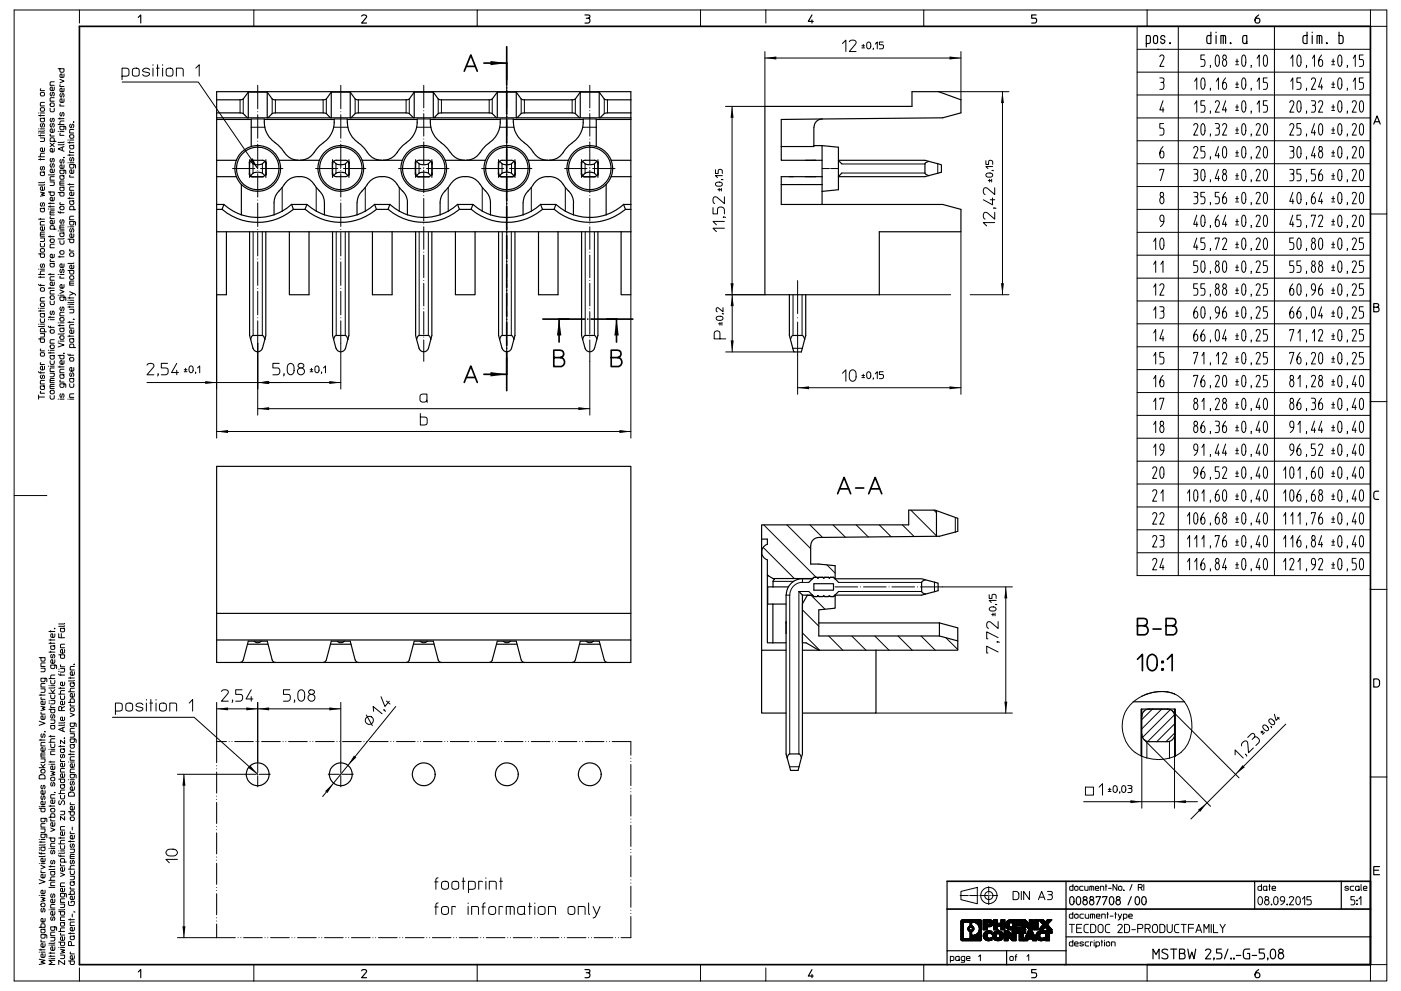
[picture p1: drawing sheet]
<svg xmlns="http://www.w3.org/2000/svg" width="420mm" height="297mm" viewBox="0 0 420 297" stroke-linecap="round" stroke-linejoin="round" font-family="sans-serif">
<g fill="none" stroke="#000" stroke-width=".3">
<path d="M23.8 3h-19.6v145.5h9.8M45.9 19.4v.2M47.2 19.4v3.4M48.8 19.4v.2M76.1 3h-52.3v3.9M143.1 3h-67v4.9M210 3h-66.9v4.9M210 3v4.9M210 3h66.9M229.3 17.4h58.8M229.3 15.4v16.5h-11.8M229.6 3v3.9"/>
<path d="M252.6 13l1-1v3.4M254.6 12.5a1.11 1.11 0 0 1 1.1-.5 1.11 1.11 0 0 1 .9 .9l-2 2.5h2M258.4 14.4h.8M258.4 13.7h.8M258.8 13.3v.8M260 12.8a.62 .62 0 0 1 .7-.1 .62 .62 0 0 1 .4 .7v.5a.63 .63 0 0 1-.7 .7 .63 .63 0 0 1-.6-.7zM261.8 14.5l-.1 .3M262.4 13.2l.6-.6v2M264.8 12.6h-1.2v.8h.8a.63 .63 0 0 1 .5 .6 .63 .63 0 0 1-.5 .6h-.8M288.1 15.4v14.5M340.9 7.9h69.9v164.6h-69.9zM340.9 14.8h69.9"/>
<path d="M343.9 3h-67v4.9M343.9 3v4.9M343.9 3h71.8v4.9M347.7 17a.69 .69 0 0 1 1-.4 .69 .69 0 0 1 .1 1.1l-1.1 2.2h1.2M353.2 7.9v164.6M361.1 16.5h-1.1v1.3h.8a1.35 1.35 0 0 1 0 2.1h-.8M362.9 19.6l-.1 .6M364.6 16.7l.4-.2a2.99 2.99 0 0 1 .2 3.3l-.3 .1a2.62 2.62 0 0 1-.3-3.2zM366.7 16.7a.59 .59 0 0 1 .8 .1 .59 .59 0 0 1 0 .8 .59 .59 0 0 1-.8 0zM367 17.8a1.14 1.14 0 0 0-.5 1.1 1.14 1.14 0 0 0 .7 1l.5-.8a1.12 1.12 0 0 0-.5-1.3M370.5 19.4h.8M370.5 18.4h.8"/>
<path d="M370.8 17.7v1.3M372.5 16.7l.4-.2a2.92 2.92 0 0 1 .2 3.3l-.3 .1a2.52 2.52 0 0 1-.4-3zM375.1 19.6l-.1 .6M376.9 17.5l.6-1v3.4M379.1 16.6l.3-.1a2.83 2.83 0 0 1 .2 3.3l-.3 .1a2.92 2.92 0 0 1-.2-3.3zM382.1 7.9v164.6M387 17.5l.6-1v3.4M389.1 16.7l.4-.2a2.99 2.99 0 0 1 .1 3.3l-.2 .1a2.62 2.62 0 0 1-.3-3.2zM391.7 19.6l-.1 .6M393.5 17.5l.6-1v3.4M396.2 16.5a2.51 2.51 0 0 0-.5 3.4 1.1 1.1 0 0 0 .9-.8 1.1 1.1 0 0 0-.4-1.2h-.6l-.3 .8M399.2 19.4h.9"/>
<path d="M399.2 18.4h.9M399.7 17.7v1.3M401.3 16.7l.4-.2a2.99 2.99 0 0 1 .2 3.3l-.3 .1a2.62 2.62 0 0 1-.3-3.2zM403.9 19.6l-.1 .6M405.7 17.5l.6-1v3.4M408.7 16.5h-1.2v1.3h.8a1.35 1.35 0 0 1 0 2.1h-.8M410.8 3v4.9h4.9v56.2h-4.9M11.6 39.9h.1M11.6 38.6h.1M11.6 34.6h1.7M11.6 33.9h.1M12.1 34.4v.4"/>
<path d="M12.1 39.9h1.2M12.1 38.6h1.2M12.1 33.9h1.2M12.2 26.6l-.1 .6h1.2M12.3 32.3h.7a.56 .56 0 0 1 .4 .5 .56 .56 0 0 1-.4 .5h-.5a.61 .61 0 0 1-.2-1zM12.3 27.7h.7a.56 .56 0 0 1 .4 .5 .56 .56 0 0 1-.4 .5h-.5a.61 .61 0 0 1-.2-1zM12.4 37a.48 .48 0 0 0-.3 .6 .48 .48 0 0 0 .5 .4l.3-.9a.53 .53 0 0 1 .5 .4 .53 .53 0 0 1-.3 .6M13.3 39.2l-.2 .1h-1.5M13.3 35.3l-1.2 .2 .1 .9h1l.1-.6-.2-.3M13.3 30.7h-1l-.2 .2v.8h1.2M15 32.5v.6l.4 .4 .8-.1 .1-.9M15.2 30.9h.7a.56 .56 0 0 1 .4 .5 .56 .56 0 0 1-.4 .5h-.5a.61 .61 0 0 1-.2-1z"/>
<path d="M15.3 37a.48 .48 0 0 0-.3 .6 .48 .48 0 0 0 .6 .4l.2-.9a.53 .53 0 0 1 .5 .4 .53 .53 0 0 1-.3 .6M15.3 35.5a.48 .48 0 0 0-.3 .5 .48 .48 0 0 0 .6 .4l.2-.9a.53 .53 0 0 1 .5 .4 .53 .53 0 0 1-.3 .6M15.3 27.7a.48 .48 0 0 0-.3 .6 .48 .48 0 0 0 .6 .3l.2-.9a.53 .53 0 0 1 .5 .5 .53 .53 0 0 1-.3 .5M16.3 38.6l-.1 .9-.8 .2a.55 .55 0 0 1-.4-.7 .55 .55 0 0 1 .7-.4v1.1M16.3 29.3h-1l-.3 .2v.8h1.3M16.3 26.1l-.1 .9-.8 .2a.55 .55 0 0 1-.4-.7 .55 .55 0 0 1 .7-.4v1.1M16.3 24.5h-1l-.3 .3v.8h1.3M17.4 20.6h1.8l-.1 .9-1 .1-.1-1M17.4 39.4h.1M17.4 37.3h1.8M17.4 35.6h1.8M18 23.8l1.2 .5-1.2 .5"/>
<path d="M18 35.3v.4M18 39.4h1.2M18.1 40l-.1 .6h1.2M18.1 31.2l-.1 .6h1.2M18.1 25.4l-.1 .5h1.2M18.2 33.7a.53 .53 0 0 0-.3 .6 .53 .53 0 0 0 .6 .4l.2-.9a.54 .54 0 0 1 .5 .4 .54 .54 0 0 1-.3 .6M18.2 28a.48 .48 0 0 0-.3 .6 .48 .48 0 0 0 .6 .4l.2-.9a.53 .53 0 0 1 .6 .4 .53 .53 0 0 1-.4 .6M19.2 37.8l-.1 1h-1l-.1-1h1.4l.3 .2v.9M19.2 36.3h-1.1l-.1 1M19.2 29.6l-.1 .9-.8 .2a.55 .55 0 0 1-.3-.7 .55 .55 0 0 1 .6-.4v1.1M19.2 26.5l-.1 .9-.8 .1a.55 .55 0 0 1-.3-.6 .55 .55 0 0 1 .6-.4v1M19.2 22.2l-.1 .9-.8 .1a.55 .55 0 0 1-.3-.6 .55 .55 0 0 1 .6-.4v1"/>
<path d="M21.2 37.2a.48 .48 0 0 0-.4 .6 .48 .48 0 0 0 .6 .3l.3-.9a.53 .53 0 0 1 .5 .5 .53 .53 0 0 1-.3 .6M22 36.5l.1 .2zM22.1 38.8h-1l-.2 .2v.9h1.2M36.6 22.8l1.8-.1a1.78 1.78 0 0 0 .2-1.9l-.7-.4h-1.3v3.5M36.6 24.6h22.8l17.9 25.9M39.8 20.8a1.17 1.17 0 0 1 1.9 .3v1.1a1.1 1.1 0 0 1-1 .6 1.1 1.1 0 0 1-1-.6zM44.8 21a1.15 1.15 0 0 0-1.1-.6 1.15 1.15 0 0 0-.9 .8l.2 .3 1.7 .4a1.03 1.03 0 0 1-.8 1 1.03 1.03 0 0 1-1.1-.6M45.9 20.4v2.4M46.9 20.4h.8M48.8 20.4v2.4M49.9 20.8a1.17 1.17 0 0 1 2 .3v1.1a1.1 1.1 0 0 1-1.1 .6 1.1 1.1 0 0 1-1-.6zM52.9 22.8v-2.4h1.5l.5 .3v2.1"/>
<path d="M58.7 20.4l1-1v3.4M72 29.9v3.9M72.9 29.7v4.3M75.3 35.7h3.9M75.3 38.1h4.1M81.6 29.7v4.3M82.5 29.9v3.9M96.9 29.9v3.9M97.8 29.7v4.3M100 38.1h4.2M100.2 35.7h3.9M106.5 29.7v4.3"/>
<path d="M107.4 29.9v3.9M121.7 29.9v3.9M122.7 29.7v4.3M124.9 38.1h4.3M125.1 35.7h3.9M131.4 29.7v4.3M132.3 29.9v3.9M146.6 29.9v3.9M147.6 29.7v4.3M149.8 38.1h4.2M150 35.7h3.9M156.2 29.7v4.3"/>
<path d="M157.2 29.9v3.9M171.5 29.9v3.9M172.5 29.7v4.3M174.7 38.1h4.1M174.8 35.7h4M181.2 29.7v4.3M182.1 29.9v3.9M219.5 31.9v56.4M281.4 27.5h21.1M300.5 27.5v60.8M340.9 21.6h69.9M340.9 28.5h69.9"/>
<path d="M340.9 35.3h69.9M347.7 23.4h.8a.74 .74 0 0 1 .4 .6 .74 .74 0 0 1-.4 .7 1.45 1.45 0 0 1 0 2.1h-.8M348 24.7h.5M348.7 30.2l-1 2.7h1.2M348.7 32.2v1.4M348.8 37h-1.1v1.4h.8a1.39 1.39 0 0 1 0 2.1h-.8M357.9 37.6a.65 .65 0 0 1 .8-.5 .65 .65 0 0 1 .4 .8l-1.2 2.6h1.2M358.1 24.4l.7-1v3.4M358.1 31.2l.7-1v3.4M360.4 23.4h.3a2.85 2.85 0 0 1 .1 3.3l-.2 .1a2.99 2.99 0 0 1-.2-3.4zM360.4 37.1l.3-.1a2.92 2.92 0 0 1 .1 3.4h-.4a3.4 3.4 0 0 1 0-3.3zM361.1 30.2h-1.1v1.4h.8a1.35 1.35 0 0 1 0 2h-.8"/>
<path d="M362.9 26.5l-.1 .6M362.9 33.4l-.1 .6M364.3 30.7a.69 .69 0 0 1 1-.4 .69 .69 0 0 1 .1 1.1l-1.1 2.2h1.2M364.3 37h.8a.77 .77 0 0 1 .5 .7 .77 .77 0 0 1-.4 .7 1.45 1.45 0 0 1-.1 2.1h-.8M364.6 24.4l.7-1v3.4M364.6 38.4h.6M366.5 37.6a.65 .65 0 0 1 .8-.5 .65 .65 0 0 1 .4 .8l-1.2 2.6h1.2M367.4 23.4a2.51 2.51 0 0 0-.4 3.4 1.08 1.08 0 0 0 .7-1.1 1.08 1.08 0 0 0-.7-1l-.4 .3-.1 .6M367.4 30.2l-.9 2.7h1.2M367.4 32.2v1.4M370.5 26.2h.8M370.5 25.2h.8"/>
<path d="M370.5 33.1h.8M370.5 32.1h.8M370.5 40h.8M370.5 38.9h.8M370.8 24.5v1.4M370.8 31.4v1.4M370.8 38.2v1.4M372.6 23.4h.3a2.85 2.85 0 0 1 .2 3.3l-.3 .1a2.99 2.99 0 0 1-.2-3.4zM372.6 30.3l.3-.1a2.89 2.89 0 0 1 .2 3.3l-.3 .1a2.96 2.96 0 0 1-.2-3.3zM372.6 37.1l.3-.1a2.92 2.92 0 0 1 .2 3.4h-.5a3.4 3.4 0 0 1 0-3.3zM375.1 26.5l-.1 .6M375.1 33.4l-.1 .6"/>
<path d="M376.6 37.6a.65 .65 0 0 1 .8-.6 .65 .65 0 0 1 .4 .9l-1.2 2.6h1.2M376.9 24.4l.6-1v3.4M376.9 31.2l.6-1v3.4M379.1 37.1l.3-.1a2.68 2.68 0 0 1 0 3.5l-.3-.1a3.4 3.4 0 0 1 0-3.3zM379.9 23.4h-1.2v1.3h.8a1.33 1.33 0 0 1 0 2.1h-.8M379.9 30.2h-1.2v1.4h.8a1.29 1.29 0 0 1 0 2h-.8M386.6 30.7a.69 .69 0 0 1 1.1-.4 .69 .69 0 0 1 .1 1.1l-1.2 2.2h1.3M386.6 37.6a.65 .65 0 0 1 .9-.6 .65 .65 0 0 1 .4 .9l-1.3 2.6h1.3M387 24.4l.6-1v3.4M389.2 30.3l.3-.1a2.96 2.96 0 0 1 .1 3.3l-.2 .1a2.89 2.89 0 0 1-.2-3.3zM389.9 23.4h-1.1v1.3h.8a1.39 1.39 0 0 1 0 2.1h-.8M389.9 37h-1.1v1.4h.8a1.39 1.39 0 0 1 0 2.1h-.8"/>
<path d="M391.7 26.5l-.1 .6M391.7 33.4l-.1 .6M393.1 23.8a.64 .64 0 0 1 .8-.4 .64 .64 0 0 1 .5 .8l-1.3 2.6h1.3M393.1 30.2h.8a.75 .75 0 0 1 .5 .7 .75 .75 0 0 1-.5 .7 1.37 1.37 0 0 1 0 2h-.8M393.5 31.6h.4M394.1 37l-1 2.8h1.3M394.1 39.1v1.4M395.3 30.7a.69 .69 0 0 1 1-.4 .69 .69 0 0 1 .1 1.1l-1.1 2.2h1.2M395.5 37.3l.5-.3a2.92 2.92 0 0 1 .1 3.4l-.2 .1a2.67 2.67 0 0 1-.4-3.2zM396.2 23.4l-.9 2.7h1.2M396.2 25.4v1.4M399.2 26.2h.9"/>
<path d="M399.2 25.2h.9M399.2 33.1h.9M399.2 32.1h.9M399.2 40h.9M399.2 38.9h.9M399.7 24.5v1.4M399.7 31.4v1.4M399.7 38.2v1.4M401.5 23.4h.4a2.99 2.99 0 0 1-.2 3.4h-.1a2.92 2.92 0 0 1-.1-3.4zM401.5 30.3l.2-.1a2.96 2.96 0 0 1 .2 3.3l-.3 .1a2.89 2.89 0 0 1-.1-3.3zM401.5 37.1l.2-.1a2.99 2.99 0 0 1 .2 3.4l-.3 .1a2.92 2.92 0 0 1-.1-3.4zM403.9 26.5l-.1 .6"/>
<path d="M403.9 33.4l-.1 .6M405.4 30.7a.69 .69 0 0 1 1-.4 .69 .69 0 0 1 .1 1.1l-1.1 2.2h1.2M405.4 37.6a.65 .65 0 0 1 .8-.6 .65 .65 0 0 1 .4 .9l-1.2 2.6h1.2M405.7 24.4l.6-1v3.4M407.8 30.4l.4-.2a2.89 2.89 0 0 1 .1 3.3l-.2 .1a2.67 2.67 0 0 1-.3-3.2zM407.8 37.3l.4-.3a2.92 2.92 0 0 1 .1 3.4l-.2 .1a2.67 2.67 0 0 1-.3-3.2zM408.7 23.4h-1.2v1.3h.8a1.39 1.39 0 0 1 0 2.1h-.8M11.6 47.8h1.7M11.6 47h1.7M11.6 40.6h1.7M12.1 57.6l1.2 .3-.8 .3 .8 .4-1.2 .2M12.1 41.3h1.2l-.1 1.1h-1.1"/>
<path d="M12.1 40.4v.4M12.1 47.5v.5M12.4 49.9a.48 .48 0 0 0-.3 .6 .48 .48 0 0 0 .5 .3l.3-.9a.53 .53 0 0 1 .5 .5 .53 .53 0 0 1-.3 .6M13.3 56v.9l-.8 .1a.55 .55 0 0 1-.4-.6 .55 .55 0 0 1 .6-.4v1M13.3 55.3l-.2 .2h-1.5M13.3 54.6l-.2 .1h-1.5M13.3 51.5l-1.2 .1 .1 1h1l.1-.6-.2-.4M13.3 45.9l-1 .1-.2 1M13.3 44.3v1l-.8 .1a.55 .55 0 0 1-.4-.7 .55 .55 0 0 1 .6-.4v1.1M14.5 57.5h1.8l-.1 1-1 .1-.2-1.1M15 54.5h1.3l-.2 1.1h-1.1M15 42.9l1.3 1.1"/>
<path d="M15.1 40.2l-.1 .6h1.3M15.3 49.1a.48 .48 0 0 0-.3 .5 .48 .48 0 0 0 .6 .4l.2-.9a.53 .53 0 0 1 .5 .4 .53 .53 0 0 1-.3 .6M15.3 47.5a.48 .48 0 0 0-.3 .6 .48 .48 0 0 0 .6 .3l.2-.9a.53 .53 0 0 1 .5 .4 .53 .53 0 0 1-.3 .6M16.3 59.1l-.1 .9-.8 .2a.55 .55 0 0 1-.4-.7 .55 .55 0 0 1 .7-.4v1.1M16.3 52.9h-1l-.3 .3v.8h1.3M16.3 52.2l-.3 .2h-1.5M16.3 50.7l-.1 .9-.8 .1a.55 .55 0 0 1-.4-.6 .55 .55 0 0 1 .7-.4v1M16.3 44.5l-.1 .9-.8 .1a.55 .55 0 0 1-.4-.6 .55 .55 0 0 1 .7-.4v1M16.3 42.4l-.2-1.1h-.9l-.2 1.1h1.8M16.3 42.9l-1.3 1.1M17.4 57.7h1.8l-.1 .9-1 .1-.1-1M18 54.9h1.2"/>
<path d="M18.2 47.8a.48 .48 0 0 0-.3 .6 .48 .48 0 0 0 .6 .4l.2-.9a.53 .53 0 0 1 .6 .4 .53 .53 0 0 1-.4 .6M18.7 44.1v1M19.1 47.2l.1 .1zM19.2 47.2h.1M19.2 56l-1.2 .1 .1 1h1l.1-.6-.3-.4M19.2 54.3h-1l-.2 .2v1h1.2M19.2 52.6l-1.2 .1 .1 1h1l.1-.6-.3-.4M19.2 51l-.2 1-.9-.1-.1-.9h1.4l.3 .1v1M19.2 49.4l-.1 .9-.8 .2a.55 .55 0 0 1-.3-.7 .55 .55 0 0 1 .6-.4v1.1M19.2 43.9l-1.8 .7 1.8 .7M19.2 43.2l-.3 .2h-1.5M19.2 42.5l-.3 .2h-1.5"/>
<path d="M20.4 59.4h1.7M20.4 55.3h1.7M20.4 48.8h.1M20.4 46.5h1.7M20.4 42.8h1.7M20.4 42h.1M20.9 42.5v.4M20.9 46.2v.5M20.9 55v.5M20.9 59.2v.4M20.9 48.8h1.2M20.9 42h1.2"/>
<path d="M21 52.5l-.1 .6h1.2M21 45.2l-.1 .5h1.2M21.1 40.4h.7a.56 .56 0 0 1 .3 .5 .56 .56 0 0 1-.3 .5h-.6a.62 .62 0 0 1-.1-1zM21.2 47.2a.49 .49 0 0 0-.4 .6 .49 .49 0 0 0 .6 .4l.3-.9a.52 .52 0 0 1 .5 .4 .52 .52 0 0 1-.3 .6M22.1 57.6l-.1 .9-.8 .1a.55 .55 0 0 1-.3-.6 .55 .55 0 0 1 .6-.4v1M22.1 56h-1l-.2 .3v.7h1.2M22.1 50.9l-.1 1-.8 .1a.55 .55 0 0 1-.3-.7 .55 .55 0 0 1 .6-.4v1.1M22.1 49.3l-.1 1h-1l-.1-1h1.4l.3 .2v.9M22.1 43.5l-1.2 .1 .1 .9h1l.1-.5-.3-.4M75.8 49.1v2.8M78.7 49.1v2.8M84.6 56.2v7.1"/>
<path d="M94.8 56.2v7.1M100.7 49.1v2.8M103.6 49.1v2.8M109.5 56.2v7.1M119.7 56.2v7.1M125.6 49.1v2.8M128.4 49.1v2.8M134.4 56.2v7.1M144.6 56.2v7.1M150.5 49.1v2.8M153.4 49.1v2.8M159.3 56.2v7.1"/>
<path d="M169.5 56.2v7.1M175.4 49.1v2.8M178.2 49.1v2.8M214.5 50.9v1.1h.8v-.8a.64 .64 0 0 1 .6-.5 .64 .64 0 0 1 .6 .5v.8M214.6 54.8a1.06 1.06 0 0 1 1.2-.3 1.06 1.06 0 0 1 .7 .9 1.19 1.19 0 0 1-2-.3zM215.2 56.8h.8M215.6 56.4v.9M216.3 56.4v.9M216.4 53.8l.3 .1M216.5 52.6h-2l.6 .6M217.2 59v2l-2.3-1.9a.73 .73 0 0 0-.8-.1 .73 .73 0 0 0-.4 .7 1.08 1.08 0 0 0 .5 1.3M252.4 51.9h24.9"/>
<path d="M252.4 49.1h24.9M281.1 49.1v2.8M295.6 48.2v1.1h.8v-.8a.64 .64 0 0 1 .6-.5 .64 .64 0 0 1 .6 .5v.8M295.8 52a1.14 1.14 0 0 1 1.8 .5 1.18 1.18 0 0 1-2 0zM296.3 54.1h.8M296.7 53.7v.8M296.9 59.9h1.3M297.3 53.7v.8M297.5 51.1l.3 .1M297.5 59.3v2.1l-2.7-1.5M297.6 49.9h-2l.6 .6M298.2 56.3v2l-2.2-1.9a.73 .73 0 0 0-.8-.1 .73 .73 0 0 0-.4 .7 1.14 1.14 0 0 0 .5 1.3"/>
<path d="M340.9 42.2h69.9M340.9 49.1h69.9M340.9 55.9h69.9M347.7 51.1v-.3h1.2l-1 3.4M348.1 57.7a.63 .63 0 0 1 .8 .6 .63 .63 0 0 1-.8 .6l-.3-.4zM348.2 59a1.14 1.14 0 0 0-.5 1.1 1.14 1.14 0 0 0 .8 1l.3-.5 .1-.8-.5-.8M348.7 43.9a2.48 2.48 0 0 0-.5 3.4 1.13 1.13 0 0 0 .8-.8 1.13 1.13 0 0 0-.3-1.1h-.7l-.3 .7M357.9 44.4a.69 .69 0 0 1 1-.4 .69 .69 0 0 1 .1 1.1l-1.1 2.2h1.2M357.9 50.8h.7a.74 .74 0 0 1 .5 .6 .74 .74 0 0 1-.4 .7 1.34 1.34 0 0 1-.1 2.1h-.7M357.9 57.6h.7a.72 .72 0 0 1 .5 .7 .72 .72 0 0 1-.4 .7 1.37 1.37 0 0 1-.1 2.1h-.7M358.1 52.1h.6M358.1 59h.6"/>
<path d="M360.4 50.9l.3-.1a2.92 2.92 0 0 1 .1 3.3l-.2 .1a2.92 2.92 0 0 1-.2-3.3zM361.1 43.9h-1.1v1.4h.8a1.35 1.35 0 0 1 0 2h-.8M361.1 57.6h-1.1v1.4h.8a1.39 1.39 0 0 1 0 2.1h-.8M362.9 40.2l-.1 .6M362.9 47.1l-.1 .6M362.9 53.9l-.1 .6M365.3 43.9l-1 2.8h1.2M365.3 50.8l-1 2.7h1.2M365.3 46v1.3M365.3 52.8v1.4M365.4 57.6h-1.1v1.4h.8a1.39 1.39 0 0 1 0 2.1h-.8M366.7 51a.59 .59 0 0 1 .8 0 .59 .59 0 0 1 0 .9 .59 .59 0 0 1-.8 0z"/>
<path d="M366.9 44l.2-.1a2.8 2.8 0 0 1 .2 3.4h-.2a2.99 2.99 0 0 1-.2-3.3zM367 52.1a1.14 1.14 0 0 0-.5 1.1 1.14 1.14 0 0 0 .7 1l.5-.8a1.12 1.12 0 0 0-.5-1.3M367.4 57.6a2.51 2.51 0 0 0-.4 3.5 1.08 1.08 0 0 0 .7-1.1 1.08 1.08 0 0 0-.7-1l-.4 .3-.1 .6M370.5 46.8h.8M370.5 45.8h.8M370.5 53.7h.8M370.5 52.7h.8M370.5 59.5h.8M370.8 45.1v1.4M370.8 52v1.3M370.8 58.8v1.4M372.6 44l.3-.1a2.89 2.89 0 0 1 .2 3.4h-.3a2.99 2.99 0 0 1-.2-3.3z"/>
<path d="M372.6 50.9l.3-.1a2.92 2.92 0 0 1 .2 3.3l-.3 .1a2.92 2.92 0 0 1-.2-3.3zM372.6 57.7l.3-.1a2.85 2.85 0 0 1 .2 3.4l-.3 .1a2.99 2.99 0 0 1-.2-3.4zM375.1 40.2l-.1 .6M375.1 47.1l-.1 .6M375.1 53.9l-.1 .6M376.6 44.4a.64 .64 0 0 1 .8-.5 .64 .64 0 0 1 .4 .9l-1.2 2.5h1.2M376.6 51.3a.69 .69 0 0 1 1-.5 .69 .69 0 0 1 .1 1.2l-1.1 2.2h1.2M376.6 58.1a.64 .64 0 0 1 .8-.5 .64 .64 0 0 1 .4 .9l-1.2 2.6h1.2M379.1 44l.3-.1a2.8 2.8 0 0 1 .2 3.4h-.3a2.99 2.99 0 0 1-.2-3.3zM379.1 50.9l.3-.1a2.83 2.83 0 0 1 .2 3.3l-.3 .1a2.92 2.92 0 0 1-.2-3.3zM379.1 57.7l.3-.1a2.76 2.76 0 0 1 .2 3.4l-.3 .1a2.99 2.99 0 0 1-.2-3.4zM386.6 43.9h.8a.75 .75 0 0 1 .5 .7 .75 .75 0 0 1-.4 .7 1.35 1.35 0 0 1-.1 2h-.8"/>
<path d="M386.6 50.8h.8a.75 .75 0 0 1 .5 .6 .75 .75 0 0 1-.4 .7 1.37 1.37 0 0 1-.1 2.1h-.8M387 52.1h.5M387 45.3h.5M387.6 57.6l-1 2.8h1.3M387.6 59.7v1.4M389.2 44l.3-.1a2.96 2.96 0 0 1 .1 3.4h-.2a2.92 2.92 0 0 1-.2-3.3zM389.2 57.7h.4a2.99 2.99 0 0 1-.1 3.4h-.1a2.92 2.92 0 0 1-.2-3.4zM389.9 50.8h-1.1v1.3h.8a1.35 1.35 0 0 1 0 2.1h-.8M391.7 40.2l-.1 .6M391.7 47.1l-.1 .6M391.7 53.9l-.1 .6M394.1 43.9l-1 2.8h1.3"/>
<path d="M394.1 57.6a2.51 2.51 0 0 0-.5 3.5 1.08 1.08 0 0 0 .8-1.1 1.08 1.08 0 0 0-.8-1l-.3 .3-.2 .6M394.1 46v1.3M394.3 50.8h-1.2v1.3h.8a1.35 1.35 0 0 1 0 2.1h-.8M395.6 44a.63 .63 0 0 1 .8 .6 .63 .63 0 0 1-.8 .6l-.2-.4zM395.8 45.3a1.11 1.11 0 0 0-.5 1.1 1.11 1.11 0 0 0 .8 .9l.4-.7a1.12 1.12 0 0 0-.5-1.3M396.2 50.8a2.51 2.51 0 0 0-.5 3.4 1.1 1.1 0 0 0 .9-.9 1.1 1.1 0 0 0-.4-1.1h-.6l-.3 .8M396.2 57.6l-.9 2.8h1.2M396.2 59.7v1.4M399.2 46.8h.9M399.2 45.8h.9M399.2 53.7h.9M399.2 52.7h.9"/>
<path d="M399.2 59.5h.9M399.7 45.1v1.4M399.7 52v1.3M399.7 58.8v1.4M401.5 44l.2-.1a2.96 2.96 0 0 1 .2 3.4h-.3a2.92 2.92 0 0 1-.1-3.3zM401.5 50.9l.2-.1a2.99 2.99 0 0 1 .2 3.3l-.3 .1a2.85 2.85 0 0 1-.1-3.3zM401.5 57.7h.4a2.99 2.99 0 0 1-.2 3.4h-.1a2.92 2.92 0 0 1-.1-3.4zM403.9 40.2l-.1 .6M403.9 47.1l-.1 .6M403.9 53.9l-.1 .6M405.4 44.4a.64 .64 0 0 1 .8-.5 .64 .64 0 0 1 .4 .9l-1.2 2.5h1.2M405.4 51.3a.69 .69 0 0 1 1-.5 .69 .69 0 0 1 .1 1.2l-1.1 2.2h1.2"/>
<path d="M405.4 58.1a.64 .64 0 0 1 .8-.5 .64 .64 0 0 1 .4 .9l-1.2 2.6h1.2M407.8 44.2l.4-.3a2.89 2.89 0 0 1 .1 3.4h-.2a2.67 2.67 0 0 1-.3-3.1zM407.8 51l.4-.2a2.92 2.92 0 0 1 .1 3.3l-.2 .1a2.67 2.67 0 0 1-.3-3.2zM407.8 57.9l.5-.2a2.92 2.92 0 0 1-.1 3.4h-.1a2.67 2.67 0 0 1-.3-3.2zM11.6 76.1h1.7v.9l-1 .1-.2-1M11.6 65.7h1.7M12.1 72.9v.7l.4 .4 .8-.2v-.9M12.1 71.3h1.2l-.1 1.1h-1.1M12.1 65.4v.5M12.1 70.2h1.2M12.3 74.5h.7a.56 .56 0 0 1 .4 .5 .56 .56 0 0 1-.4 .6h-.5a.61 .61 0 0 1-.2-1.1zM12.4 79.1a.53 .53 0 0 0-.3 .6 .53 .53 0 0 0 .5 .4l.3-1a.54 .54 0 0 1 .5 .5 .54 .54 0 0 1-.3 .5"/>
<path d="M12.4 60.7a.53 .53 0 0 0-.3 .6 .53 .53 0 0 0 .5 .5l.3-1a.54 .54 0 0 1 .5 .4 .54 .54 0 0 1-.3 .6M13.3 69.6h-1l-.2 .2v1h1.2M13.3 68v.9l-.8 .1a.55 .55 0 0 1-.4-.6 .55 .55 0 0 1 .6-.4v1M13.3 66.4h-1l-.2 .3v.7h1.2M13.3 62.3l-1.2 .1 .1 1h1l.1-.6-.2-.4M14.5 70.9h1.8M14.5 62.6h.1M14.5 61.9h1.8M14.5 61h1.8M15 60.7v.4M15 61.7v.4M15 70.6v.5"/>
<path d="M15 63.8h1.3M15 62.6h1.3M15.1 77.8l-.1 .5h1.3M15.1 64.9l-.1 .6h1.3M15.2 71.6h.7a.56 .56 0 0 1 .4 .5 .56 .56 0 0 1-.4 .6h-.5a.62 .62 0 0 1-.2-1.1zM16.3 78.9h-1.3l.2 1h1l.1-.5-.3-.5M16.3 76.2l-.1 .9-.8 .2a.55 .55 0 0 1-.4-.7 .55 .55 0 0 1 .7-.4v1.1M16.3 73.2h-1l-.3 .2v.9h1.3M16.3 68.7l-.2-1h-.9l-.2 1h1.8M16.3 66l-.1 1-.8 .1a.55 .55 0 0 1-.4-.7 .55 .55 0 0 1 .7-.4v1.1M16.3 63.2h-1l-.3 .2v1h1.3M17.4 63.4l.2 .3h1.6"/>
<path d="M17.4 77h1.8M17.4 69.2h.1M18 72.1v.7l.3 .4 .8-.1 .1-1M18 76.7v.4M18 69.2h1.2M18 68.1h1.2M18.1 60.7l-.1 .6h1.2M18.1 63.4v.5M18.1 75.2l.7-.1a.56 .56 0 0 1 .4 .6 .56 .56 0 0 1-.4 .5h-.5a.62 .62 0 0 1-.2-1zM18.1 61.8h.7a.56 .56 0 0 1 .4 .5 .56 .56 0 0 1-.4 .6h-.5a.61 .61 0 0 1-.2-1.1zM18.2 65.9a.53 .53 0 0 0-.3 .6 .53 .53 0 0 0 .6 .4l.2-1a.54 .54 0 0 1 .5 .4 .54 .54 0 0 1-.3 .6M19.2 79.1l-.1 .9-.8 .1a.55 .55 0 0 1-.3-.6 .55 .55 0 0 1 .6-.4v1"/>
<path d="M19.2 71.4l-.3 .2h-1.5M19.2 69.7l-1.2 .1 .1 1h1l.1-.6-.3-.4M19.2 67.4h-1l-.2 .3v1h1.2M20.4 71.7h1.7l-.1 .9-.9 .1-.2-1M20.4 68h.1M20.9 68h1.2M21 74.7l-.1 .5h1.2M21.1 75.8h.7a.57 .57 0 0 1 .3 .5 .57 .57 0 0 1-.3 .5h-.6a.59 .59 0 0 1-.1-1zM21.2 68.5a.53 .53 0 0 0-.3 .6 .53 .53 0 0 0 .5 .4l.3-1a.54 .54 0 0 1 .5 .5 .54 .54 0 0 1-.3 .6M22.1 79.5l-.1 .9-.8 .1a.55 .55 0 0 1-.3-.6 .55 .55 0 0 1 .6-.4v1M22.1 78.8l-.2 .1h-1.5M22.1 70.1l-.1 .9-.8 .2a.55 .55 0 0 1-.3-.7 .55 .55 0 0 1 .6-.4v1.1"/>
<path d="M22.1 66.4l-.2 1-.9-.1-.1-.9h1.4l.3 .1v.9M22.1 64.8h-1l-.2 .3v.8h1.2M22.1 62.9l-.2-1.1h-.8l-.2 1.1h1.7M22.1 60.1l-1.2 .1 .1 1h1l.1-.6-.3-.4M75.9 69.5v31M78.6 69.5v31M100.8 69.5v31M103.5 69.5v31M125.7 69.5v31M128.4 69.5v31M150.6 69.5v31M153.3 69.5v31"/>
<path d="M175.4 69.5v31M178.2 69.5v31M213.7 62.2v1.9h1.4v-1.3a1.08 1.08 0 0 1 1-.8 1.08 1.08 0 0 1 1.1 .8v1.3M216.9 65l.6 .2M217.2 68.4h-3.5l1.1 1M217.2 66.4h-3.5l1.1 1M288.1 69.5v48.7M298 62.3l.6 .2M298.2 66.7h-3.4l1 1M298.2 63.6v2.1l-2.2-1.9a.73 .73 0 0 0-.8-.1 .73 .73 0 0 0-.4 .7 1.14 1.14 0 0 0 .5 1.3M340.9 62.8h69.9M340.9 69.6h69.9"/>
<path d="M340.9 76.5h69.9M345.9 72.4l.6-1.1v3.5M345.9 79.2l.6-1v3.4M348 79.2l.7-1v3.4M348.1 71.4l.3-.1a2.99 2.99 0 0 1 .1 3.4l-.2 .1a2.92 2.92 0 0 1-.2-3.4zM348.9 66.4h-.7a1.03 1.03 0 0 1-.5-1.1 1.03 1.03 0 0 1 .8-.8 2.42 2.42 0 0 1-.6 3.4M358.8 64.5l-.9 2.7h1.2M358.8 71.3l-.9 2.8h1.2M358.8 66.5v1.4M358.8 73.4v1.4M359 78.2h-1.1v1.4h.7a1.29 1.29 0 0 1 0 2h-.7M360.4 64.6l.3-.1a2.89 2.89 0 0 1 .1 3.3l-.2 .1a2.96 2.96 0 0 1-.2-3.3z"/>
<path d="M360.4 78.3l.3-.1a2.89 2.89 0 0 1 .1 3.4h-.2a2.96 2.96 0 0 1-.2-3.3zM361.1 71.3h-1.1v1.4h.8a1.39 1.39 0 0 1 0 2.1h-.8M362.9 60.8l-.1 .6M362.9 67.7l-.1 .6M362.9 74.5l-.1 .6M364.3 71.7v-.4h1.2l-1 3.5M364.7 78.3a.63 .63 0 0 1 .8 .6 .63 .63 0 0 1-.8 .6l-.3-.4zM364.8 79.6a1.11 1.11 0 0 0-.5 1.1 1.11 1.11 0 0 0 .8 .9l.3-.4 .1-.8-.4-.8M365.3 64.5a2.48 2.48 0 0 0-.5 3.4 1.12 1.12 0 0 0 .9-.8 1.12 1.12 0 0 0-.4-1.2h-.7l-.3 .8M366.5 71.9a.65 .65 0 0 1 .8-.6 .65 .65 0 0 1 .4 .9l-1.2 2.6h1.2M366.9 78.3l.2-.1a2.8 2.8 0 0 1 .2 3.4h-.2a2.96 2.96 0 0 1-.2-3.3zM367.4 64.5l-.9 2.7h1.2"/>
<path d="M367.4 66.5v1.4M370.5 60.5h.8M370.5 67.4h.8M370.5 66.4h.8M370.5 74.3h.8M370.5 73.2h.8M370.8 65.7v1.4M370.8 72.5v1.4M370.8 79.4v1.4M372.6 64.6l.3-.1a2.89 2.89 0 0 1 .2 3.3l-.3 .1a2.96 2.96 0 0 1-.2-3.3zM372.6 71.4l.3-.1a2.92 2.92 0 0 1 .2 3.4l-.3 .1a2.99 2.99 0 0 1-.2-3.4zM372.6 78.3l.3-.1a2.89 2.89 0 0 1 .2 3.4h-.3a2.96 2.96 0 0 1-.2-3.3z"/>
<path d="M375.1 60.8l-.1 .6M375.1 67.7l-.1 .6M375.1 74.5l-.1 .6M376.6 65a.69 .69 0 0 1 1-.4 .69 .69 0 0 1 .1 1.1l-1.1 2.2h1.2M376.6 71.9a.65 .65 0 0 1 .8-.6 .65 .65 0 0 1 .4 .9l-1.2 2.6h1.2M376.6 78.7a.64 .64 0 0 1 .8-.5 .64 .64 0 0 1 .4 .9l-1.2 2.5h1.2M379.1 64.6l.3-.1a2.8 2.8 0 0 1 .2 3.3l-.3 .1a2.96 2.96 0 0 1-.2-3.3zM379.1 71.4l.3-.1a2.68 2.68 0 0 1 0 3.5h-.1a2.99 2.99 0 0 1-.2-3.4zM379.9 78.2h-1.2v1.4h.8a1.29 1.29 0 0 1 0 2h-.8M387.6 64.5l-1 2.7h1.3M387.6 66.5v1.4M387.8 71.3h-1.2v1.4h.8a1.39 1.39 0 0 1 0 2.1h-.8"/>
<path d="M387.8 78.2h-1.2v1.4h.8a1.35 1.35 0 0 1 0 2h-.8M389.2 71.4l.3-.1a2.99 2.99 0 0 1 .1 3.4l-.2 .1a2.92 2.92 0 0 1-.2-3.4zM389.9 64.5h-1.1v1.4h.8a1.35 1.35 0 0 1 0 2h-.8M389.9 78.2h-1.1v1.4h.8a1.35 1.35 0 0 1 0 2h-.8M391.7 60.8l-.1 .6M391.7 67.7l-.1 .6M391.7 74.5l-.1 .6M393.1 64.8v-.3h1.3l-1.1 3.4M393.5 71.4a.63 .63 0 0 1 .8 .6 .63 .63 0 0 1-.8 .6l-.3-.4zM393.5 78.3a.63 .63 0 0 1 .8 .6 .63 .63 0 0 1-.8 .6l-.3-.4zM393.6 72.7a1.15 1.15 0 0 0-.5 1.1 1.15 1.15 0 0 0 .8 1l.5-.8a1.14 1.14 0 0 0-.6-1.3M393.6 79.6a1.13 1.13 0 0 0-.5 1.1 1.13 1.13 0 0 0 .8 .9l.5-.7a1.12 1.12 0 0 0-.6-1.3"/>
<path d="M395.3 65a.69 .69 0 0 1 1-.4 .69 .69 0 0 1 .1 1.1l-1.1 2.2h1.2M395.5 71.6l.5-.3a2.92 2.92 0 0 1 .1 3.4l-.2 .1a2.67 2.67 0 0 1-.4-3.2zM395.6 78.3a.63 .63 0 0 1 .8 .6 .63 .63 0 0 1-.8 .6l-.2-.4zM395.8 79.6a1.11 1.11 0 0 0-.5 1.1 1.11 1.11 0 0 0 .8 .9l.4-.7a1.12 1.12 0 0 0-.5-1.3M399.2 60.5h.9M399.2 67.4h.9M399.2 66.4h.9M399.2 74.3h.9M399.2 73.2h.9M399.7 65.7v1.4M399.7 72.5v1.4M399.7 79.4v1.4"/>
<path d="M401.5 64.6l.2-.1a2.96 2.96 0 0 1 .2 3.3l-.3 .1a2.89 2.89 0 0 1-.1-3.3zM401.5 71.4l.2-.1a2.99 2.99 0 0 1 .2 3.4l-.3 .1a2.92 2.92 0 0 1-.1-3.4zM401.5 78.3l.2-.1a2.96 2.96 0 0 1 .2 3.4h-.3a2.89 2.89 0 0 1-.1-3.3zM403.9 60.8l-.1 .6M403.9 67.7l-.1 .6M403.9 74.5l-.1 .6M405.4 65a.69 .69 0 0 1 1-.4 .69 .69 0 0 1 .1 1.1l-1.1 2.2h1.2M405.4 71.9a.65 .65 0 0 1 .8-.6 .65 .65 0 0 1 .4 .9l-1.2 2.6h1.2M405.4 78.7a.64 .64 0 0 1 .8-.5 .64 .64 0 0 1 .4 .9l-1.2 2.5h1.2M407.8 64.7l.4-.2a2.89 2.89 0 0 1 .1 3.3l-.2 .1a2.67 2.67 0 0 1-.3-3.2zM408.7 71.3h-1.2v1.4h.8a1.39 1.39 0 0 1 0 2.1h-.8M408.7 78.2h-1.2v1.4h.8a1.35 1.35 0 0 1 0 2h-.8"/>
<path d="M415.7 64.1v168.8M11.6 85.2l.3 .3h1.4M11.6 93.2h1.7M11.6 97.2h.1M11.6 92.4h.1M11.6 83.1h1.7M11.6 82.3h1.7M11.6 80.7h.1M12.1 100h1.2v.9l-1.2 .1M12.1 95.6v.6l.4 .4 .8-.1v-.9M12.1 97.2h1.2M12.1 82.8v.5"/>
<path d="M12.1 92.9v.5M12.1 92.4h1.2M12.1 80.7h1.2M12.2 85.2v.5M12.3 90.9l.7-.1a.57 .57 0 0 1 .3 .5 .57 .57 0 0 1-.3 .6h-.5a.59 .59 0 0 1-.2-1zM12.3 86.3l.7-.1a.57 .57 0 0 1 .3 .5 .57 .57 0 0 1-.3 .6h-.5a.59 .59 0 0 1-.2-1zM13.3 99.4v-.9h-1.1l-.1 .9h1.8M13.3 97.7l-.2 .2h-1.5M13.3 93.9l-1.2 .1 .1 1h1l.1-.6-.2-.4M13.3 89.2h-1l-.2 .3v.8h1.2M13.3 81.2h-1l-.2 1.1M14.5 97.8l.3 .3h1.5"/>
<path d="M14.5 95.8h.1M14.5 95.1h1.8M14.5 86.4h1.8M14.5 82.2h1.8M15 90.2v.7l.4 .4 .8-.1 .1-1M15 81.9v.5M15 86.1v.4M15 94.8v.5M15 95.8h1.3M15.1 97.8v.5M15.2 98.8h.7a.56 .56 0 0 1 .4 .5 .56 .56 0 0 1-.4 .6h-.5a.62 .62 0 0 1-.2-1.1zM15.2 88.7l.7-.1a.56 .56 0 0 1 .4 .6 .56 .56 0 0 1-.4 .5h-.5a.61 .61 0 0 1-.2-1z"/>
<path d="M15.3 93.2a.53 .53 0 0 0-.3 .6 .53 .53 0 0 0 .5 .5l.3-1a.54 .54 0 0 1 .5 .4 .54 .54 0 0 1-.3 .6M16.3 87.1h-1l-.3 .2v.8h1.3M16.3 84.5l-.1 .9-.8 .2a.55 .55 0 0 1-.4-.7 .55 .55 0 0 1 .7-.4v1.1M16.3 82.9h-1l-.3 .3v.8h1.3M17.4 82.3h.1M17.4 97.6h1.8M17.4 96.8h.1M17.4 88.5h.1M18 86.9l1.2 .5-1.2 .5M18 82.3h1.2M18 97.3v.5M18 96.8h1.2"/>
<path d="M18 88.5h1.2M18.1 82.8l-.1 .6h1.2M18.1 95.2h.7a.56 .56 0 0 1 .4 .5 .56 .56 0 0 1-.4 .5h-.5a.61 .61 0 0 1-.2-1zM18.2 92a.53 .53 0 0 0-.3 .6 .53 .53 0 0 0 .6 .4l.2-1a.54 .54 0 0 1 .5 .5 .54 .54 0 0 1-.3 .6M18.2 80.7a.53 .53 0 0 0-.3 .6 .53 .53 0 0 0 .6 .4l.2-1a.54 .54 0 0 1 .5 .4 .54 .54 0 0 1-.3 .6M19.2 99.9l-.3 .2h-1.5M19.2 98.3l-1.2 .1 .1 .9h1l.1-.6-.3-.3M19.2 93.6h-1l-.2 .3v.7h1.2M19.2 89l-.2 1-.9-.1-.1-.9h1.4l.3 .1v1M19.2 85.3l-.1 .9-.8 .2a.55 .55 0 0 1-.3-.7 .55 .55 0 0 1 .6-.4v1.1M20.4 81.1h1.7l-.1 .9-.9 .1-.2-1M20.4 96.6h1.7"/>
<path d="M20.4 92h1.7M20.4 91.2h.1M20.4 90h.1M20.4 89.3h1.7M20.9 92.7h1.2l-.2 1-1 .1M20.9 87.4l1.2 .5-1.2 .6M20.9 89v.5M20.9 91.8v.4M20.9 96.3v.5M20.9 91.2h1.2M20.9 90h1.2M20.9 84.9h1.2"/>
<path d="M21.1 82.7h.7a.57 .57 0 0 1 .3 .5 .57 .57 0 0 1-.3 .5h-.6a.59 .59 0 0 1-.1-1zM22 95.7h.3M22.1 98.9l-.1 .9-.8 .1a.55 .55 0 0 1-.3-.6 .55 .55 0 0 1 .6-.4v1M22.1 97.3h-1l-.2 .3v.8h1.2M22.1 90.5l-.2 .2h-1.5M22.1 87.9l.5 .6M22.1 84.2h-1l-.2 .3v1h1.2M64.9 88.3v43M189.1 88.3v43M214.8 95a1.04 1.04 0 0 1 1.2-.3 1.04 1.04 0 0 1 .7 .9 1.05 1.05 0 0 1-1.1 .5 1.05 1.05 0 0 1-.9-.9zM215.4 97h.9M215.8 96.6v.9"/>
<path d="M216.4 96.6v.9M216.6 94l.4 .1M216.7 92.2v1.2l-1.5-1.2a.67 .67 0 0 0-.5 .6 .67 .67 0 0 0 .3 .6M217.5 88.3h11.8M219.5 88.3v17.2M237.7 88.3v12.2M240.5 88.3v12.2M263.6 88.3h21.4M290.9 88.3h11.6M340.9 83.4h69.9M340.9 90.2h69.9M340.9 97h69.9"/>
<path d="M345.9 86.1l.6-1v3.4M345.9 93l.6-1.1v3.5M345.9 99.8l.6-1v3.4M347.7 85.6a.65 .65 0 0 1 .8-.5 .65 .65 0 0 1 .4 .8l-1.2 2.6h1.2M347.7 91.9h.8a.74 .74 0 0 1 .4 .7 .74 .74 0 0 1-.4 .7 1.45 1.45 0 0 1 0 2.1h-.8M348 93.3h.5M348.7 98.8l-1 2.7h1.2M358.8 91.9a2.51 2.51 0 0 0-.5 3.5 1.08 1.08 0 0 0 .8-1.1 1.08 1.08 0 0 0-.8-1l-.3 .3-.1 .6M358.8 98.8a2.51 2.51 0 0 0-.5 3.4 1.12 1.12 0 0 0 .9-.8 1.12 1.12 0 0 0-.4-1.2h-.7l-.2 .8M359 85.1h-1.1v1.3h.7a1.29 1.29 0 0 1 0 2.1h-.7M360.4 92l.3-.1a2.85 2.85 0 0 1 .1 3.3l-.2 .2a2.99 2.99 0 0 1-.2-3.4zM360.9 98.8a2.51 2.51 0 0 0-.4 3.4 1.12 1.12 0 0 0 .8-.8 1.12 1.12 0 0 0-.4-1.2h-.6l-.3 .8"/>
<path d="M361.1 85.1h-1.1v1.3h.8a1.35 1.35 0 0 1 0 2.1h-.8M362.9 81.4l-.1 .6M362.9 88.2l-.1 .6M362.9 95.1l-.1 .6M364.7 85.2l.1-.1a.66 .66 0 0 1 .7 .7 .66 .66 0 0 1-.8 .6l-.3-.5zM364.7 98.8h.3a2.96 2.96 0 0 1 .2 3.3l-.3 .1a2.89 2.89 0 0 1-.2-3.4zM364.8 86.4a1.11 1.11 0 0 0-.5 1.1 1.11 1.11 0 0 0 .8 1l.3-.5 .1-.8-.4-.8M365.5 93.8h-.7a1.03 1.03 0 0 1-.5-1 1.03 1.03 0 0 1 .8-.9 2.42 2.42 0 0 1-.6 3.5M366.7 85.3l.3-.2a.63 .63 0 0 1 .7 .7 .63 .63 0 0 1-1 .4zM367 86.4a1.13 1.13 0 0 0-.5 1.1 1.13 1.13 0 0 0 .7 1l.5-.8a1.14 1.14 0 0 0-.5-1.3M367.4 91.9a2.51 2.51 0 0 0-.4 3.5 1.08 1.08 0 0 0 .8-1.1 1.08 1.08 0 0 0-.8-1l-.4 .3-.1 .6M367.4 98.8l-.9 2.7h1.2"/>
<path d="M370.5 81.1h.8M370.5 80.1h.8M370.5 88h.8M370.5 87h.8M370.5 94.8h.8M370.5 93.8h.8M370.8 86.3v1.3M370.8 93.1v1.4M370.8 100v1.3M372.6 85.2l.3-.1a2.92 2.92 0 0 1 .2 3.3h-.5a3.4 3.4 0 0 1 0-3.2zM372.6 92l.3-.1a2.85 2.85 0 0 1 .2 3.3l-.3 .2a2.99 2.99 0 0 1-.2-3.4zM372.6 98.8h.3a2.89 2.89 0 0 1 .2 3.3l-.3 .1a2.96 2.96 0 0 1-.2-3.4z"/>
<path d="M375.1 81.4l-.1 .6M375.1 88.2l-.1 .6M375.1 95.1l-.1 .6M376.6 85.6a.65 .65 0 0 1 .8-.5 .65 .65 0 0 1 .4 .8l-1.2 2.6h1.2M376.6 92.4a.64 .64 0 0 1 .8-.5 .64 .64 0 0 1 .4 .9l-1.2 2.6h1.2M376.6 99.3a.69 .69 0 0 1 1-.4 .69 .69 0 0 1 .1 1.1l-1.1 2.2h1.2M379.9 85.1h-1.2v1.3h.8a1.29 1.29 0 0 1 0 2.1h-.8M379.9 91.9h-1.2v1.4h.8a1.32 1.32 0 0 1 0 2.1h-.8M379.9 98.8h-1.2v1.4h.8a1.29 1.29 0 0 1 0 2h-.8M386.6 99.1v-.3h1.3l-1 3.4M387.6 85.1a2.51 2.51 0 0 0-.5 3.4 1.08 1.08 0 0 0 .9-.8 1.08 1.08 0 0 0-.4-1.2l-.5-.1-.3 .3-.2 .6M387.6 91.9a2.51 2.51 0 0 0-.5 3.5 1.11 1.11 0 0 0 .9-.9 1.11 1.11 0 0 0-.4-1.1h-.6l-.4 .8"/>
<path d="M389.1 85.3l.4-.2a2.99 2.99 0 0 1 .1 3.3l-.2 .1a2.55 2.55 0 0 1-.3-3.2zM389.1 99.8l.6-1v3.4M389.7 91.9a2.48 2.48 0 0 0-.4 3.5 1.13 1.13 0 0 0 .8-.9 1.13 1.13 0 0 0-.4-1.1h-.6l-.3 .8M391.7 81.4l-.1 .6M391.7 88.2l-.1 .6M391.7 95.1l-.1 .6M393.5 99.8l.6-1v3.4M393.5 92l.3-.1a2.85 2.85 0 0 1 .1 3.3l-.2 .2a2.99 2.99 0 0 1-.2-3.4zM394.3 87h-.7a1.06 1.06 0 0 1-.5-1.1 1.06 1.06 0 0 1 .8-.8 2.39 2.39 0 0 1-.6 3.4M395.3 99.3a.69 .69 0 0 1 1-.4 .69 .69 0 0 1 .1 1.1l-1.1 2.2h1.2M396.2 85.1a2.51 2.51 0 0 0-.5 3.4 1.08 1.08 0 0 0 .9-.8 1.08 1.08 0 0 0-.4-1.2l-.5-.1-.3 .3-.1 .6M396.2 91.9l-.9 2.7h1.2"/>
<path d="M396.2 94v1.4M399.2 81.1h.9M399.2 80.1h.9M399.2 88h.9M399.2 87h.9M399.2 94.8h.9M399.2 93.8h.9M399.7 86.3v1.3M399.7 93.1v1.4M399.7 100v1.3M401.3 85.3l.4-.2a2.99 2.99 0 0 1 .2 3.3l-.3 .1a2.55 2.55 0 0 1-.3-3.2zM401.5 92h.4a2.99 2.99 0 0 1-.2 3.4h-.1a2.92 2.92 0 0 1-.1-3.4z"/>
<path d="M401.5 98.8h.2a2.96 2.96 0 0 1 .2 3.3l-.3 .1a2.89 2.89 0 0 1-.1-3.4zM403.9 81.4l-.1 .6M403.9 88.2l-.1 .6M403.9 95.1l-.1 .6M405.4 85.6a.65 .65 0 0 1 .8-.5 .65 .65 0 0 1 .4 .8l-1.2 2.6h1.2M405.4 92.4a.64 .64 0 0 1 .8-.5 .64 .64 0 0 1 .4 .9l-1.2 2.6h1.2M405.4 99.3a.69 .69 0 0 1 1-.4 .69 .69 0 0 1 .1 1.1l-1.1 2.2h1.2M408.7 85.1h-1.2v1.3h.8a1.35 1.35 0 0 1 0 2.1h-.8M408.7 91.9h-1.2v1.4h.8a1.38 1.38 0 0 1 0 2.1h-.8M408.7 98.8h-1.2v1.4h.8a1.35 1.35 0 0 1 0 2h-.8M11.6 111.4l.1 .3h1.6M11.6 101.6h1.7v.9l-1 .1-.2-1"/>
<path d="M11.6 118.4v.6M12.2 117.3l-.1 .6h1.2M12.2 108.7l-.1 .6h1.2M12.2 104.6l-.1 .6h1.2M12.2 111.4v.5M12.3 105.7h.7a.56 .56 0 0 1 .4 .5 .56 .56 0 0 1-.4 .5h-.5a.62 .62 0 0 1-.2-1zM12.4 112.4a.48 .48 0 0 0-.3 .6 .48 .48 0 0 0 .5 .3l.3-.8a.53 .53 0 0 1 .5 .4 .53 .53 0 0 1-.3 .6M13.3 119h-1.7v.6M13.3 115.6l-1.2 .1 .1 1h1l.1-.6-.2-.4M13.3 114h-1l-.2 .3v.8h1.2M13.3 109.8v.9l-.8 .1a.55 .55 0 0 1-.4-.6 .55 .55 0 0 1 .6-.4v1M14.5 109.7h.1"/>
<path d="M14.5 105.8h1.8M14.5 105h.1M15 118.6v.6l.4 .4 .8-.1 .1-.9M15 111.9h1.3l-.1 .9-1.2 .1M15 108.2v.6l.4 .4 .8-.1 .1-.9M15 115.8h1.3M15 114h1.3M15 109.7h1.3M15 105.5v.4M15 105h1.3M15.2 117h.7a.56 .56 0 0 1 .4 .5 .56 .56 0 0 1-.4 .5h-.5a.62 .62 0 0 1-.2-1zM15.2 103.4h.7a.56 .56 0 0 1 .4 .5 .56 .56 0 0 1-.4 .6h-.5a.62 .62 0 0 1-.2-1.1z"/>
<path d="M16.3 115.2h-1l-.3 .3v.9h1.3M16.3 113.4h-1l-.3 .3v1h1.3M16.3 110.3h-1l-.3 .2v.8h1.3M16.3 106.5l-1.3 .1 .2 .9h1l.1-.5-.3-.4M16.3 101.8h-1l-.3 .3v.8h1.3M17.4 106.5h1.8l-.1 1h-1l-.1-1M17.4 102.8l1.8 .6-1.8 .6M17.4 119.6h.1M17.4 110h1.8M17.4 102.2h.1M18 119.6h1.2M18 109.7v.4"/>
<path d="M18 102.2h1.2M18.1 113.9l-.1 .6h1.2M18.1 100.7l.7-.1a.56 .56 0 0 1 .4 .6 .56 .56 0 0 1-.4 .5h-.5a.61 .61 0 0 1-.2-1zM18.2 118a.48 .48 0 0 0-.3 .6 .48 .48 0 0 0 .6 .4l.2-.9a.53 .53 0 0 1 .6 .4 .53 .53 0 0 1-.4 .6M19.2 105.9h.1M19.2 115l-.1 1h-1l-.1-1h1.4l.3 .1v1M19.2 112.3h-1.2l.1 1h1l.1-.6-.3-.4M19.2 110.7h-1l-.2 .2v.8h1.2M19.2 108.1l-.1 .9-.8 .1a.55 .55 0 0 1-.3-.6 .55 .55 0 0 1 .6-.4v1M20.4 106.1l.3 .4h1.4M20.4 119.6h.1M20.4 100.7h1.7"/>
<path d="M20.9 115v.7l.3 .4 .8-.1 .1-1M20.9 119.6h1.2M20.9 100.5v.4M21 106.1v.5M21.1 107.2h.7a.56 .56 0 0 1 .3 .5 .56 .56 0 0 1-.3 .5h-.6a.61 .61 0 0 1-.1-1zM21.2 111.8a.53 .53 0 0 0-.3 .6 .53 .53 0 0 0 .5 .4l.3-1a.54 .54 0 0 1 .5 .4 .54 .54 0 0 1-.3 .6M22.1 118h-1l-.2 .3v.8h1.2M22.1 113.3l-1.2 .1 .1 1h1l.1-.6-.3-.4M22.1 110.2l-.1 .9-.8 .1a.55 .55 0 0 1-.3-.6 .55 .55 0 0 1 .6-.4v1M22.1 104.2l-.2-1.1h-.8l-.2 1.1h1.7M22.1 101.5h-1.2l.1 1h1l.1-.6-.3-.4M44.1 114.6h40"/>
<path d="M44.1 109.4a1.12 1.12 0 0 1 1.1-.5 1.12 1.12 0 0 1 .9 .8l-2 2.6h2M47.4 112.1l-.2 .6M50.2 108.9h-1.8v1.4h1.2a1.06 1.06 0 0 1 .8 1 1.06 1.06 0 0 1-.8 1h-1.2M53 108.9l-1.6 2.8h2.1M53 110.9v1.4M55.2 110.8h.9M55.2 111.4h.9M55.6 110.4v.8M56.9 109.8a.62 .62 0 0 1 .7 0 .62 .62 0 0 1 .3 .6v.5a.63 .63 0 0 1-.6 .8 .63 .63 0 0 1-.6-.8zM58.7 111.5l-.1 .4M59.2 110.3l.7-.6v2M77.3 102.9v21.5"/>
<path d="M77.3 114.6h24.9M83.7 108.9h-1.9v1.4h1.3a1.06 1.06 0 0 1 .8 1 1.06 1.06 0 0 1-.8 1h-1.3M85.2 112.1l-.2 .6M86.4 109.3a1.02 1.02 0 0 1 1.2-.3 1.02 1.02 0 0 1 .6 1.2 1.5 1.5 0 0 1-1 2.1l-.7-.2a2.71 2.71 0 0 1-.1-2.8zM89.5 109.1a.85 .85 0 0 1 1.3-.2 .85 .85 0 0 1 0 1.3 .85 .85 0 0 1-1.3-.2l-.1-.3zM90.1 110.3a1.05 1.05 0 0 0-.8 1.6 1.05 1.05 0 0 0 1.8 0 1.05 1.05 0 0 0-.7-1.6M93 110.8h.8M93 111.4h.8M93.4 110.4v.8M94.5 109.9a.61 .61 0 0 1 .8-.2 .61 .61 0 0 1 .3 .7v.5a.63 .63 0 0 1-.6 .8 .63 .63 0 0 1-.6-.8zM96.4 111.5l-.1 .4M97 110.3l.6-.6v2"/>
<path d="M102.2 102.9v13.7M128 119.9a1.17 1.17 0 0 1-2.1 0l.2-1.5 .6-.3h1.3v2.3l.2 .1M176.8 108.3v16.1M215.8 101.6v-1.7a.87 .87 0 0 0-.8-.8 .87 .87 0 0 0-.9 .8v1.7h3.5M217.6 105.5h20.4M237.7 104.4h2.8M239.1 116.2h49M239.1 106.4v11.8M252.6 111.9l1-1.1v3.5M254.8 111.3a1.01 1.01 0 0 1 1.3-.4 1.01 1.01 0 0 1 .5 1.2 1.8 1.8 0 0 1-.6 2.1l-1-.2a2.75 2.75 0 0 1-.2-2.7zM258.4 113.2h.8M258.4 112.5h.8"/>
<path d="M258.8 112.1v.9M260 111.7a.61 .61 0 0 1 .7-.2 .61 .61 0 0 1 .4 .7v.5a.63 .63 0 0 1-.7 .8 .63 .63 0 0 1-.6-.8zM261.8 113.3l-.1 .4M262.4 112l.6-.6v2.1M264.8 111.4h-1.2v.9h.8a.63 .63 0 0 1 .5 .6 .63 .63 0 0 1-.5 .6h-.8M340.9 103.9h69.9M340.9 110.8h69.9M340.9 117.6h69.9M345.9 106.7l.6-1.1v3.5M345.9 113.5l.6-1v3.4M347.7 119.7v-.4h1.2l-1 3.5M348.7 112.5a2.48 2.48 0 0 0-.5 3.4 1.13 1.13 0 0 0 .8-.8 1.13 1.13 0 0 0-.3-1.2h-.7l-.3 .8"/>
<path d="M348.7 100.8v1.4M348.8 105.6h-1.1v1.4h.8a1.39 1.39 0 0 1 0 2.1h-.8M357.9 106v-.4h1.2l-1.1 3.5M357.9 112.9v-.4h1.2l-1.1 3.4M358.2 119.4a.63 .63 0 0 1 .8 .6 .63 .63 0 0 1-.8 .6l-.3-.4zM360.3 106.7l.6-1.1v3.5M360.9 112.5a2.51 2.51 0 0 0-.4 3.4 1.14 1.14 0 0 0 .4-2h-.6l-.3 .8M362.9 101.9l-.1 .6M362.9 108.8l-.1 .6M362.9 115.7l-.1 .6M364.3 113a.64 .64 0 0 1 .8-.5 .64 .64 0 0 1 .4 .8l-1.2 2.6h1.2M364.3 119.9a.65 .65 0 0 1 .8-.5 .65 .65 0 0 1 .4 .8l-1.2 2.6h1.2"/>
<path d="M364.6 106.7l.7-1.1v3.5M366.5 106.1a.65 .65 0 0 1 .8-.5 .65 .65 0 0 1 .4 .9l-1.2 2.6h1.2M366.7 119.6l.2-.2a.63 .63 0 0 1 .8 .6 .63 .63 0 0 1-.8 .6l-.3-.4zM366.9 112.6l.2-.1a2.8 2.8 0 0 1 .2 3.3l-.2 .1a2.96 2.96 0 0 1-.2-3.3zM367.4 100.8v1.4M370.5 101.7h.8M370.5 100.6h.8M370.5 108.5h.8M370.5 107.5h.8M370.5 115.4h.8M370.5 114.4h.8M370.8 106.8v1.4"/>
<path d="M370.8 113.7v1.4M372.6 105.7l.3-.1a2.92 2.92 0 0 1 .2 3.4l-.3 .1a2.99 2.99 0 0 1-.2-3.4zM372.6 112.6l.3-.1a2.89 2.89 0 0 1 .2 3.3l-.3 .1a2.96 2.96 0 0 1-.2-3.3zM372.6 119.4l.3-.1a2.92 2.92 0 0 1 .2 3.4h-.5a3.4 3.4 0 0 1 0-3.3zM375.1 101.9l-.1 .6M375.1 108.8l-.1 .6M375.1 115.7l-.1 .6M376.6 106.1a.65 .65 0 0 1 .8-.5 .65 .65 0 0 1 .4 .9l-1.2 2.6h1.2M376.6 113a.64 .64 0 0 1 .8-.5 .64 .64 0 0 1 .4 .8l-1.2 2.6h1.2M377.5 119.3l-.9 2.8h1.2M379.1 119.4l.3-.1a2.83 2.83 0 0 1 .2 3.4h-.5a3.4 3.4 0 0 1 0-3.3zM379.9 105.6h-1.2v1.4h.8a1.33 1.33 0 0 1 0 2.1h-.8"/>
<path d="M379.9 112.5h-1.2v1.4h.8a1.29 1.29 0 0 1 0 2h-.8M386.6 106v-.4h1.3l-1 3.5M387 112.6a.63 .63 0 0 1 .8 .6 .63 .63 0 0 1-.8 .6l-.2-.5zM387 119.4a.63 .63 0 0 1 .8 .6 .63 .63 0 0 1-.8 .6l-.2-.4zM387.2 113.9a1.11 1.11 0 0 0-.6 1.1 1.11 1.11 0 0 0 .8 .9l.4-.4 .1-.9-.5-.7M389.1 113.5l.6-1v3.4M389.7 105.6a2.52 2.52 0 0 0-.4 3.5 1.13 1.13 0 0 0 .8-.9 1.13 1.13 0 0 0-.4-1.1h-.6l-.3 .8M389.7 119.3a2.48 2.48 0 0 0-.4 3.5 1.1 1.1 0 0 0 .8-.8 1.1 1.1 0 0 0-.4-1.2h-.6l-.3 .8M391.7 101.9l-.1 .6M391.7 108.8l-.1 .6M391.7 115.7l-.1 .6M393.1 106.1a.65 .65 0 0 1 .9-.5 .65 .65 0 0 1 .4 .9l-1.3 2.6h1.3"/>
<path d="M393.1 113a.64 .64 0 0 1 .8-.5 .64 .64 0 0 1 .5 .8l-1.3 2.6h1.3M393.1 119.3h.8a.75 .75 0 0 1 .5 .7 .75 .75 0 0 1-.5 .7 1.37 1.37 0 0 1 0 2.1h-.8M395.5 105.9l.5-.3a2.92 2.92 0 0 1 .1 3.4l-.2 .1a2.67 2.67 0 0 1-.4-3.2zM395.6 112.6a.63 .63 0 0 1 .8 .6 .63 .63 0 0 1-.8 .6l-.2-.5zM395.8 113.9a1.11 1.11 0 0 0-.5 1.1 1.11 1.11 0 0 0 .8 .9l.4-.8a1.12 1.12 0 0 0-.5-1.2M396.2 119.3a2.51 2.51 0 0 0-.5 3.5 1.08 1.08 0 0 0 .9-.9 1.08 1.08 0 0 0-.4-1.1l-.5-.1-.3 .3-.1 .6M399.2 101.7h.9M399.2 100.6h.9M399.2 108.5h.9M399.2 107.5h.9M399.2 115.4h.9M399.2 114.4h.9"/>
<path d="M399.7 106.8v1.4M399.7 113.7v1.4M401.5 105.7l.2-.1a2.99 2.99 0 0 1 .2 3.4l-.3 .1a2.92 2.92 0 0 1-.1-3.4zM401.5 112.6l.2-.1a2.96 2.96 0 0 1 .2 3.3l-.3 .1a2.89 2.89 0 0 1-.1-3.3zM401.5 119.4l.2-.1a2.99 2.99 0 0 1 .2 3.4l-.3 .1a2.85 2.85 0 0 1-.1-3.4zM403.9 101.9l-.1 .6M403.9 108.8l-.1 .6M403.9 115.7l-.1 .6M405.4 106.1a.65 .65 0 0 1 .8-.5 .65 .65 0 0 1 .4 .9l-1.2 2.6h1.2M406.3 112.5l-.9 2.7h1.2M406.3 119.3l-.9 2.8h1.2M406.3 114.5v1.4"/>
<path d="M407.8 112.7l.4-.2a2.89 2.89 0 0 1 .1 3.3l-.2 .1a2.67 2.67 0 0 1-.3-3.2zM407.8 119.6l.4-.3a2.92 2.92 0 0 1 .1 3.4l-.2 .1a2.57 2.57 0 0 1-.3-3.2zM408.7 105.6h-1.2v1.4h.8a1.39 1.39 0 0 1 0 2.1h-.8M64.9 129.3h124.2M77.3 122.5h99.5M126 123.9v3.5h1.3a.72 .72 0 0 0 .8-.7v-1a.67 .67 0 0 0-.8-.7h-1.3M340.9 124.5h69.9M340.9 131.3h69.9M340.9 138.2h69.9M345.9 120.4l.6-1.1v3.5M345.9 127.2l.6-1v3.4M345.9 134.1l.6-1v3.4"/>
<path d="M348.1 126.3a.63 .63 0 0 1 .8 .6 .63 .63 0 0 1-.8 .6l-.3-.4zM348.2 127.6a1.11 1.11 0 0 0-.5 1.1 1.11 1.11 0 0 0 .8 .9l.3-.4 .1-.9-.5-.7M348.9 135h-.7a1.06 1.06 0 0 1-.5-1.1 1.06 1.06 0 0 1 .8-.8 2.42 2.42 0 0 1-.6 3.4M358.2 126.3a.63 .63 0 0 1 .8 .6 .63 .63 0 0 1-.8 .6l-.3-.4zM358.4 120.7a1.13 1.13 0 0 0-.6 1.1 1.13 1.13 0 0 0 .8 1l.5-.8a1.14 1.14 0 0 0-.5-1.3M358.4 127.6a1.14 1.14 0 0 0-.6 1.1 1.14 1.14 0 0 0 .8 .9l.5-.7a1.12 1.12 0 0 0-.5-1.3M359 135h-.7a1.07 1.07 0 0 1-.4-1.1 1.07 1.07 0 0 1 .7-.8 2.34 2.34 0 0 1-.6 3.4M360.3 120.4l.6-1.1v3.5M360.3 134.1l.6-1v3.4M360.9 126.2a2.51 2.51 0 0 0-.4 3.4 1.06 1.06 0 0 0 .8-1 1.06 1.06 0 0 0-.8-1l-.3 .2-.2 .6M360.9 139.9a2.56 2.56 0 0 0-.4 3.5 1.08 1.08 0 0 0 .8-1.1 1.08 1.08 0 0 0-.8-1l-.3 .3-.2 .6M362.9 122.5l-.1 .6"/>
<path d="M362.9 129.4l-.1 .6M362.9 136.2l-.1 .6M364.3 126.2h.8a.77 .77 0 0 1 .5 .7 .77 .77 0 0 1-.4 .7 1.4 1.4 0 0 1-.1 2h-.8M364.6 127.6h.6M365.3 133.1l-1 2.7h1.2M365.3 135.1v1.4M365.4 139.9h-1.1v1.4h.8a1.39 1.39 0 0 1 0 2.1h-.8M367 120.7a1.13 1.13 0 0 0-.5 1.1 1.13 1.13 0 0 0 .7 1l.5-.8a1.14 1.14 0 0 0-.5-1.3M367.4 126.2a2.51 2.51 0 0 0-.4 3.4 1.06 1.06 0 0 0 .8-1 1.06 1.06 0 0 0-.8-1l-.4 .2-.1 .6M367.4 133.1l-.9 2.7h1.2M367.4 135.1v1.4M370.5 122.3h.8"/>
<path d="M370.5 121.2h.8M370.5 129.1h.8M370.5 128.1h.8M370.5 136h.8M370.5 135h.8M370.8 120.5v1.4M370.8 127.4v1.4M370.8 134.3v1.3M372.5 133.3l.4-.2a2.92 2.92 0 0 1 .2 3.3l-.3 .1a2.52 2.52 0 0 1-.4-3zM372.6 126.3l.3-.1a2.85 2.85 0 0 1 .2 3.3l-.3 .1a2.99 2.99 0 0 1-.2-3.3zM375.1 122.5l-.1 .6M375.1 129.4l-.1 .6"/>
<path d="M375.1 136.2l-.1 .6M377.5 126.2l-.9 2.7h1.2M377.5 133.1l-.9 2.7h1.2M377.5 139.9l-.9 2.8h1.2M377.5 121.4v1.4M377.5 128.3v1.3M377.5 135.1v1.4M379.1 126.3l.3-.1a2.76 2.76 0 0 1 .2 3.3l-.3 .1a2.99 2.99 0 0 1-.2-3.3zM379.1 133.2l.3-.1a2.83 2.83 0 0 1 .2 3.3l-.3 .1a2.92 2.92 0 0 1-.2-3.3zM387.2 120.7a1.11 1.11 0 0 0-.6 1.1 1.11 1.11 0 0 0 .8 1l.4-.5 .1-.8-.5-.8M387.8 128.1h-.7a1.03 1.03 0 0 1-.5-1 1.03 1.03 0 0 1 .8-.9 2.4 2.4 0 0 1-.6 3.4M387.8 135h-.7a1.06 1.06 0 0 1-.5-1.1 1.06 1.06 0 0 1 .8-.8 2.4 2.4 0 0 1-.6 3.4"/>
<path d="M389.1 127.2l.6-1v3.4M389.7 133.1a2.48 2.48 0 0 0-.4 3.4 1.12 1.12 0 0 0 .8-.8 1.12 1.12 0 0 0-.4-1.2h-.6l-.3 .8M391.7 122.5l-.1 .6M391.7 129.4l-.1 .6M391.7 136.2l-.1 .6M393.5 120.7h.4M394.1 126.2l-1 2.7h1.3M394.1 139.9a2.56 2.56 0 0 0-.5 3.5 1.08 1.08 0 0 0 .8-1.1 1.08 1.08 0 0 0-.8-1l-.3 .3-.2 .6M394.1 128.3v1.3M394.3 133.1h-1.2v1.3h.8a1.35 1.35 0 0 1 0 2.1h-.8M395.3 133.6a.69 .69 0 0 1 1-.4 .69 .69 0 0 1 .1 1.1l-1.1 2.2h1.2M396.2 126.2l-.9 2.7h1.2"/>
<path d="M396.2 128.3v1.3M399.2 122.3h.9M399.2 121.2h.9M399.2 129.1h.9M399.2 128.1h.9M399.2 136h.9M399.2 135h.9M399.7 120.5v1.4M399.7 127.4v1.4M399.7 134.3v1.3M401.3 133.3l.4-.2a2.99 2.99 0 0 1 .2 3.3l-.3 .1a2.62 2.62 0 0 1-.3-3.2zM401.5 126.3l.2-.1a2.92 2.92 0 0 1 .2 3.3l-.3 .1a2.92 2.92 0 0 1-.1-3.3z"/>
<path d="M403.9 122.5l-.1 .6M403.9 129.4l-.1 .6M403.9 136.2l-.1 .6M406.3 126.2l-.9 2.7h1.2M406.3 133.1l-.9 2.7h1.2M406.3 139.9l-.9 2.8h1.2M406.3 121.4v1.4M406.3 128.3v1.3M406.3 135.1v1.4M407.8 126.5l.4-.3a2.85 2.85 0 0 1 .1 3.3l-.2 .1a2.67 2.67 0 0 1-.3-3.1zM407.8 133.3l.4-.2a2.92 2.92 0 0 1 .1 3.3l-.2 .1a2.67 2.67 0 0 1-.3-3.2zM410.8 120.4h4.9"/>
<path d="M4.2 148.5v145.5h205.8M229 157.3l15.7 15.7M235.9 157.3l7.1 7.1M242.8 157.3l3.8 3.8M249.7 157.3l3.7 3.7M256.7 157.3l3.6 3.6M263.6 157.3l3.6 3.6M270.5 157.3l3.5 3.5M273 152.9l7.7 7.7M280 152.9l.7 .8M286.4 155.1v4.4M340.9 145.1h69.9"/>
<path d="M340.9 151.9h69.9M340.9 158.8h69.9M345.5 140.4a.65 .65 0 0 1 .9-.5 .65 .65 0 0 1 .4 .9l-1.3 2.6h1.3M345.5 147.3a.64 .64 0 0 1 .9-.5 .64 .64 0 0 1 .4 .8l-1.3 2.6h1.3M345.5 154.2a.65 .65 0 0 1 .9-.6 .65 .65 0 0 1 .4 .9l-1.3 2.6h1.3M347.7 154.2a.65 .65 0 0 1 .8-.6 .65 .65 0 0 1 .4 .9l-1.2 2.6h1.2M348 147.8l.7-1v3.4M348.1 140h.4a2.99 2.99 0 0 1-.1 3.4h-.1a2.92 2.92 0 0 1-.2-3.4zM356 147.8l.6-1v3.4M356 154.7l.6-1.1v3.5M358.2 146.9l.3-.1a2.8 2.8 0 0 1 .2 3.3l-.3 .1a2.96 2.96 0 0 1-.2-3.3zM358.2 153.7l.3-.1a2.68 2.68 0 0 1 0 3.5l-.3-.1a3.4 3.4 0 0 1 0-3.3z"/>
<path d="M359 141.8h-.7a1.07 1.07 0 0 1-.4-1 1.07 1.07 0 0 1 .7-.9 2.38 2.38 0 0 1-.6 3.5M360.3 147.8l.6-1v3.4M360.9 153.6a2.57 2.57 0 0 0-.4 3.5 1.08 1.08 0 0 0 .8-1.1 1.08 1.08 0 0 0-.8-1l-.3 .3-.2 .6M362.9 143.1l-.1 .6M362.9 150l-.1 .6M362.9 156.8l-.1 .6M365.3 146.8a2.48 2.48 0 0 0-.5 3.4 1.12 1.12 0 0 0 .9-.8 1.12 1.12 0 0 0-.4-1.2h-.7l-.3 .8M365.3 153.6a2.53 2.53 0 0 0-.5 3.5 1.13 1.13 0 0 0 .8-.8 1.13 1.13 0 0 0-.3-1.2h-.7l-.3 .8M366.5 140.4a.65 .65 0 0 1 .8-.5 .65 .65 0 0 1 .4 .9l-1.2 2.6h1.2M366.7 153.9l.2-.2a.63 .63 0 0 1 .8 .6 .63 .63 0 0 1-.8 .6l-.3-.4zM366.9 146.9l.2-.1a2.8 2.8 0 0 1 .2 3.3l-.2 .1a2.96 2.96 0 0 1-.2-3.3zM367 155a1.16 1.16 0 0 0-.5 1.1 1.16 1.16 0 0 0 .7 1l.5-.8a1.14 1.14 0 0 0-.5-1.3"/>
<path d="M370.5 142.8h.8M370.5 141.8h.8M370.5 149.7h.8M370.5 148.7h.8M370.5 156.6h.8M370.5 155.5h.8M370.8 141.1v1.4M370.8 148v1.4M370.8 154.8v1.4M372.6 140l.3-.1a2.92 2.92 0 0 1 .2 3.4l-.3 .1a2.99 2.99 0 0 1-.2-3.4zM372.6 146.9l.3-.1a2.89 2.89 0 0 1 .2 3.3l-.3 .1a2.96 2.96 0 0 1-.2-3.3zM372.6 153.7l.3-.1a2.92 2.92 0 0 1 .2 3.4h-.5a3.4 3.4 0 0 1 0-3.3z"/>
<path d="M375.1 143.1l-.1 .6M375.1 150l-.1 .6M375.1 156.8l-.1 .6M377.5 146.8l-.9 2.7h1.2M377.5 153.6l-.9 2.8h1.2M377.5 142v1.4M377.5 148.8v1.4M377.5 155.7v1.4M379.1 140l.3-.1a2.68 2.68 0 0 1 0 3.5h-.1a2.99 2.99 0 0 1-.2-3.4zM379.1 146.9l.3-.1a2.8 2.8 0 0 1 .2 3.3l-.3 .1a2.96 2.96 0 0 1-.2-3.3zM379.1 153.7l.3-.1a2.68 2.68 0 0 1 0 3.5l-.3-.1a3.4 3.4 0 0 1 0-3.3zM384.8 141l.6-1.1v3.5"/>
<path d="M384.8 147.8l.6-1v3.4M384.8 154.7l.6-1.1v3.5M386.9 140.2l.3-.3 .3 .1a2.92 2.92 0 0 1-.2 3.4h-.1a2.67 2.67 0 0 1-.3-3.2zM386.9 147l.4-.2a2.89 2.89 0 0 1 .2 3.3l-.3 .1a2.67 2.67 0 0 1-.3-3.2zM387 154.7l.6-1.1v3.5M389.1 141l.6-1.1v3.5M389.1 154.7l.6-1.1v3.5M389.7 146.8a2.48 2.48 0 0 0-.4 3.4 1.12 1.12 0 0 0 .8-.8 1.12 1.12 0 0 0-.4-1.2h-.6l-.3 .8M391.7 143.1l-.1 .6M391.7 150l-.1 .6M391.7 156.8l-.1 .6M393.1 154v-.4h1.3l-1.1 3.5"/>
<path d="M394.1 146.8a2.51 2.51 0 0 0-.5 3.4 1.12 1.12 0 0 0 .8-.8 1.12 1.12 0 0 0-.3-1.2h-.6l-.4 .8M395.5 140.2l.4-.3 .2 .1a2.92 2.92 0 0 1-.1 3.4h-.1a2.67 2.67 0 0 1-.4-3.2zM395.6 146.9a.63 .63 0 0 1 .8 .6 .63 .63 0 0 1-.8 .6l-.2-.5zM395.8 148.2a1.11 1.11 0 0 0-.5 1.1 1.11 1.11 0 0 0 .8 .9l.4-.8a1.12 1.12 0 0 0-.5-1.2M396.2 153.6a2.57 2.57 0 0 0-.5 3.5 1.08 1.08 0 0 0 .8-1.1 1.08 1.08 0 0 0-.8-1l-.3 .3-.1 .6M399.2 142.8h.9M399.2 141.8h.9M399.2 149.7h.9M399.2 148.7h.9M399.2 156.6h.9M399.2 155.5h.9M399.7 141.1v1.4"/>
<path d="M399.7 148v1.4M399.7 154.8v1.4M401.5 140h.4a2.99 2.99 0 0 1-.2 3.4h-.1a2.92 2.92 0 0 1-.1-3.4zM401.5 146.9l.2-.1a2.96 2.96 0 0 1 .2 3.3l-.3 .1a2.89 2.89 0 0 1-.1-3.3zM401.5 153.7l.2-.1a2.99 2.99 0 0 1 .2 3.4l-.3 .1a2.92 2.92 0 0 1-.1-3.4zM403.9 143.1l-.1 .6M403.9 150l-.1 .6M403.9 156.8l-.1 .6M406.3 146.8l-.9 2.7h1.2M406.3 153.6l-.9 2.8h1.2M406.3 142v1.4M406.3 148.8v1.4"/>
<path d="M406.3 155.7v1.4M407.8 140.2l.3-.3 .2 .1a2.92 2.92 0 0 1-.1 3.4h-.1a2.67 2.67 0 0 1-.3-3.2zM407.8 147l.4-.2a2.89 2.89 0 0 1 .1 3.3l-.2 .1a2.67 2.67 0 0 1-.3-3.2zM407.8 153.9l.4-.3a2.92 2.92 0 0 1 .1 3.4l-.2 .1a2.67 2.67 0 0 1-.3-3.2zM228.8 164l9.3 9.4M230 172.2l.4 .4M231.7 174.2h6.2M235.7 178.4h1v47.6M240.6 173.5v1.1M240.6 174.6h1.9M240.6 174.5a3.8 3.8 0 0 0-3.8 3.8M242.5 177.3h-3v48.7"/>
<path d="M243.2 178.4l4.1 4.2M247.9 169.3l2.5 2.5M250.2 178.5l.2 .2M251.4 174.6h24.9M251.4 177.3h24.9M280.1 174.5v2.8M282.6 175.9h20.9M296.5 178.2v1.1h.9v-.7a.64 .64 0 0 1 .6-.5 .64 .64 0 0 1 .6 .5v.7M298.6 179.9h-2.1l.7 .7M301.5 175.9v37.8M340.9 165.7h69.9M345.5 161a.64 .64 0 0 1 .9-.5 .64 .64 0 0 1 .4 .9l-1.3 2.5h1.3"/>
<path d="M345.5 167.9a.69 .69 0 0 1 1.1-.5 .69 .69 0 0 1 .1 1.2l-1.2 2.2h1.3M347.7 160.5h.8a.77 .77 0 0 1 .4 .7 .77 .77 0 0 1-.4 .7 1.4 1.4 0 0 1 0 2h-.8M348 161.9h.5M348.7 167.4l-1 2.7h1.2M348.7 169.4v1.4M356 161.5l.6-1v3.4M356 168.4l.6-1v3.4M358.1 161.5l.7-1v3.4M358.1 168.4l.7-1v3.4M360.3 161.5l.6-1v3.4M360.9 167.4a2.51 2.51 0 0 0-.4 3.4 1.12 1.12 0 0 0 .8-.9 1.12 1.12 0 0 0-.4-1.1h-.6l-.3 .8M362.9 163.7l-.1 .6"/>
<path d="M362.9 170.5l-.1 .6M364.3 160.8v-.3h1.2l-1 3.4M364.7 167.5a.59 .59 0 0 1 .8 .6 .59 .59 0 0 1-1 .4l-.1-.6zM364.8 168.7a1.11 1.11 0 0 0-.5 1.1 1.11 1.11 0 0 0 .8 1l.3-.4 .1-.9-.4-.8M367.4 160.5a2.51 2.51 0 0 0-.4 3.4 1.06 1.06 0 0 0 .8-1 1.06 1.06 0 0 0-.8-1l-.4 .2-.1 .6M367.4 167.4l-.9 2.7h1.2M367.4 169.4v1.4M370.5 163.4h.8M370.5 162.4h.8M370.5 170.3h.8M370.5 169.3h.8M370.8 161.7v1.4"/>
<path d="M370.8 168.6v1.3M372.6 160.6l.3-.1a2.85 2.85 0 0 1 .2 3.3l-.3 .1a2.99 2.99 0 0 1-.2-3.3zM372.6 167.5l.3-.1a2.92 2.92 0 0 1 .2 3.3l-.3 .1a2.92 2.92 0 0 1-.2-3.3zM375.1 163.7l-.1 .6M375.1 170.5l-.1 .6M377.5 160.5l-.9 2.7h1.2M377.5 167.4l-.9 2.7h1.2M377.5 162.6v1.3M377.5 169.4v1.4M379.1 160.6l.3-.1a2.76 2.76 0 0 1 .2 3.3l-.3 .1a2.99 2.99 0 0 1-.2-3.3zM379.1 167.5l.3-.1a2.83 2.83 0 0 1 .2 3.3l-.3 .1a2.92 2.92 0 0 1-.2-3.3zM384.8 161.5l.6-1v3.4"/>
<path d="M384.8 168.4l.6-1v3.4M386.6 167.9a.69 .69 0 0 1 1.1-.5 .69 .69 0 0 1 .1 1.2l-1.2 2.2h1.3M387 161.5l.6-1v3.4M389.1 168.4l.6-1v3.4M389.7 160.5a2.48 2.48 0 0 0-.4 3.4 1.13 1.13 0 0 0 .8-.8 1.13 1.13 0 0 0-.4-1.1h-.6l-.3 .7M391.7 163.7l-.1 .6M391.7 170.5l-.1 .6M393.5 160.6a.63 .63 0 0 1 .8 .6 .63 .63 0 0 1-.8 .6l-.3-.4zM393.6 161.9a1.13 1.13 0 0 0-.5 1.1 1.13 1.13 0 0 0 .8 .9l.5-.7a1.12 1.12 0 0 0-.6-1.3M394.3 169.3h-.7a1.06 1.06 0 0 1-.5-1.1 1.06 1.06 0 0 1 .8-.8 2.4 2.4 0 0 1-.6 3.4M395.3 167.9a.69 .69 0 0 1 1-.5 .69 .69 0 0 1 .1 1.2l-1.1 2.2h1.2M396.2 160.5l-.9 2.7h1.2"/>
<path d="M396.2 162.6v1.3M399.2 163.4h.9M399.2 162.4h.9M399.2 170.3h.9M399.2 169.3h.9M399.7 161.7v1.4M399.7 168.6v1.3M401.3 167.6l.4-.2a2.99 2.99 0 0 1 .2 3.3l-.3 .1a2.62 2.62 0 0 1-.3-3.2zM401.5 160.6l.2-.1a2.92 2.92 0 0 1 .2 3.3l-.3 .1a2.92 2.92 0 0 1-.1-3.3zM403.9 163.7l-.1 .6M403.9 170.5l-.1 .6M406.3 160.5l-.9 2.7h1.2"/>
<path d="M406.3 162.6v1.3M406.5 167.4h-1.1v1.3h.8a1.35 1.35 0 0 1 0 2.1h-.8M407.8 160.8l.4-.3a2.85 2.85 0 0 1 .1 3.3l-.2 .1a2.67 2.67 0 0 1-.3-3.1zM407.8 167.6l.4-.2a2.92 2.92 0 0 1 .1 3.3l-.2 .1a2.67 2.67 0 0 1-.3-3.2zM410.8 176.6h4.9M11.7 197.1h1.8l-.2 1h-.8l-.2-1M13.5 198.7h-1l-.2 .3v.7h1.2M14.7 195.4h1.7M14.7 192.8h1.7M14.7 191.8h1.7M14.7 189.3h1.7M15.2 189v.4"/>
<path d="M15.2 191.6v.4M15.2 192.5v.5M15.2 195.2v.4M15.5 196.1a.48 .48 0 0 0-.4 .6 .48 .48 0 0 0 .6 .4l.2-.9a.53 .53 0 0 1 .6 .4 .53 .53 0 0 1-.3 .6M16.3 188.3l.1 .2zM16.4 188.4h.1M16.4 199.3l-.1 1-1-.1-.1-.9h1.4l.4 .3v.8M16.4 197.7l-.1 .9-.7 .2a.55 .55 0 0 1-.4-.7 .55 .55 0 0 1 .6-.4v1.1M16.4 193.5l-1.2 .1 .1 1h1l.1-.6-.3-.4M16.4 190l-.1 .9-.7 .1a.55 .55 0 0 1-.4-.6 .55 .55 0 0 1 .6-.4v1M17.6 196.2h1.8l-.1 1h-1.1l-.1-1M17.6 189.9v1.2h1.8"/>
<path d="M18.2 199.2l-.1 .6h1.3M18.4 189.9v1.2M19.4 194.7l-.1 .9-.8 .1a.55 .55 0 0 1-.4-.6 .55 .55 0 0 1 .6-.4v1M19.4 193.1h-1.1l-.2 .3v.7h1.3M19.4 188.2l-1.3 .1 .1 1h1l.2-.6-.4-.4M19.4 187.5l-1.8 .2M19.4 186.8l-1.8 .2M22.2 199.1l.1 .1zM22.2 199.1h.1M22.3 199.7h-1l-.2 .3v.8h1.2M230 181h.2M240.6 182.8l4.9 4.9"/>
<path d="M240.6 189.7l5.1 5.2M248.4 190.6l4.3 4.3M255.3 190.6l4.3 4.3M262.3 190.6l4.2 4.3M269.2 190.6l4.3 4.3M276.1 190.6l4.3 4.3M283.6 191.1l3.5 3.6M296.7 182.2a1.11 1.11 0 0 1 1.9 .4 1.21 1.21 0 0 1-2.1 0zM297.3 184.2h.8M297.7 183.8v.8M298.3 183.8v.8M298.4 181.1l.4 .2"/>
<path d="M299 192.4l.6 .1M299.2 195.4l-3.4-1.7v2h.4M299.2 191.1l-3.4-1.7v2h.4M299.2 186.3v2l-2.2-1.8a.71 .71 0 0 0-.8-.1 .71 .71 0 0 0-.4 .7 1.02 1.02 0 0 0 .5 1.2M11.7 216.1l1.8 .7-1.8 .6M11.7 208.3h1.8M12.3 211.7l1.2 .2-.9 .4 .9 .4-1.2 .2M12.3 206.4h1.2l-.2 1.1h-1M12.3 200.3h1.2l-.2 1h-1M12.3 208v.5M12.3 213.5v.5h1.2M12.3 209v.6h1.2"/>
<path d="M12.5 220a.48 .48 0 0 0-.3 .6 .48 .48 0 0 0 .6 .3l.2-.9a.53 .53 0 0 1 .5 .4 .53 .53 0 0 1-.3 .6M13.4 219.3l.3 .1M13.5 214.6l-.2 1h-.7a.55 .55 0 0 1-.3-.6 .55 .55 0 0 1 .6-.4v1M13.5 210.1l-.2 1-.7 .1a.55 .55 0 0 1-.3-.7 .55 .55 0 0 1 .6-.4v1.1M13.5 204.9h-1l-.2 .2v.8h1.2M13.5 203.3l-.2 1h-.7l-.3-.2v-.8h1.4l.3 .2v.8M14.7 212.6h1.7l-.1 1h-.9l-.2-1M14.7 207.8h1.7M14.7 205.5h.1M14.7 203.4h1.7M14.7 210.1h.1M14.7 210.7h.1"/>
<path d="M15.2 215.8h1.2l-.1 1h-1.1M15.2 209.9h1.2l-.1 1-1.1 .1M15.2 208.3l.1 .9 .3 .2 .7-.2 .1-.9M15.2 203.9l.1 .9 .3 .2 .7-.2 .1-.9M15.2 206.7l.8 1.1M15.2 205.5h1.2M15.3 211.5l-.1 .6h1.2M15.5 214.2a.48 .48 0 0 0-.4 .6 .48 .48 0 0 0 .6 .3l.2-.9a.53 .53 0 0 1 .6 .4 .53 .53 0 0 1-.3 .6M16.4 217.3l-1.2 .1 .1 1h1l.1-.6-.3-.4M16.4 206l-1.7 .2M16.4 202.3l-1.1 .1-.1 1M16.4 206.7l-.6 .8"/>
<path d="M17.6 202l.3 .3h1.5M17.6 208h1.8M17.6 206.3h1.8M17.7 200.6h.1M17.7 201.2h.1M18.1 208.6l.1 .8 .3 .2h.7l.2-1M18.1 200.4h1.3l-.2 1h-1.1M18.1 206v.4M18.2 202v.5M18.5 213h.9M18.8 218.1v1M19.4 217.9l-1.8 .7 1.8 .7"/>
<path d="M19.4 217.2l-1.8 .2M19.4 216.5l-1.8 .2M19.4 214.9l-.2 1-.7 .1a.55 .55 0 0 1-.4-.7 .55 .55 0 0 1 .6-.4v1.1M19.4 211.7l-.9 .6a.45 .45 0 0 0-.4-.6 .45 .45 0 0 0-.5 .4v.9h.9v-.7M19.4 210.1l-.2 1.1h-.7a.55 .55 0 0 1-.4-.6 .55 .55 0 0 1 .6-.5v1.1M19.4 207h-1.1l-.2 1M19.4 204.4l-.1 .9-.8 .2a.55 .55 0 0 1-.4-.7 .55 .55 0 0 1 .6-.4v1.1M20.5 210.5h1.8l-.2-1h-.9l-.1 1M20.5 207.3h1.8M20.5 203.2h1.8M21.1 219.9h1.2l-.2 1h-1M21.1 213.7l1.2 .5-1.2 .6"/>
<path d="M21.1 202.9v.5M21.1 212.3l.8-.2a.57 .57 0 0 1 .4 .6 .57 .57 0 0 1-.4 .5l-.8-.1zM21.1 211v.6h1.2M22.3 218.3h-1l-.2 .3v.8h1.2M22.3 216.7l-.2 1h-1v-1h1.4l.3 .3v.8M22.3 207.9l-.2 1h-.7a.55 .55 0 0 1-.3-.6 .55 .55 0 0 1 .6-.4v1M22.3 206.3h-1.1l-.1 1M22.3 204.6l-1.2 .1 .1 1h1l.1-.6-.3-.4M22.3 203.9l-1.8 .2M22.3 201.3l-.2 1-.7 .1a.55 .55 0 0 1-.3-.7 .55 .55 0 0 1 .6-.4v1.1M33.7 215h24.5l19.1 17.1M34.6 213.1h1.3a.72 .72 0 0 0 .8-.7l-.1-1.4-.7-.3h-1.3v3.4"/>
<path d="M37.8 211a1.22 1.22 0 0 1 2 .4v1a1.08 1.08 0 0 1-1.1 .7 1.08 1.08 0 0 1-1-.7zM42.8 211.2a1.04 1.04 0 0 0-1.1-.6 1.04 1.04 0 0 0-.8 1l1.9 .6a1.03 1.03 0 0 1-.9 1 1.03 1.03 0 0 1-1.1-.6M43.9 209.7v.1M43.9 210.7v2.4M44.9 210.7h.9M45.2 209.7v3.4M46.8 209.7v.1M46.8 210.7v2.4M47.9 211a1.22 1.22 0 0 1 2 .4v1a1.1 1.1 0 0 1-1.1 .7 1.1 1.1 0 0 1-1-.7zM50.9 213.1v-2.4h1.6l.4 .3 .1 2.1M56.7 210.7l1-1v3.4M64.9 212.4h37.3"/>
<path d="M64.9 210.5v11.7M66.4 207.2a1.11 1.11 0 0 1 1.1-.5 1.11 1.11 0 0 1 .9 .9l-2 2.5h2M69.7 209.9l-.1 .6M72.6 206.7h-1.9v1.4h1.3a1.06 1.06 0 0 1 .8 1 1.06 1.06 0 0 1-.8 1h-1.3M75.3 206.7l-1.5 2.8h2M75.3 208.8v1.3M77.3 210.5v17.8M86.9 206.7h-1.9v1.4h1.3a1.07 1.07 0 0 1 .7 1 1.07 1.07 0 0 1-.7 1h-1.3M88.3 209.9l-.1 .6M89.5 207.1a1.01 1.01 0 0 1 1.3-.3 1.01 1.01 0 0 1 .5 1.2 1.8 1.8 0 0 1-.6 2.1h-.5l-.5-.2a2.71 2.71 0 0 1-.2-2.8zM92.7 207a.78 .78 0 0 1 1-.4 .78 .78 0 0 1 .4 1 .78 .78 0 0 1-.9 .5l-.2-.1a.6 .6 0 0 1-.3-1zM93.2 208.1a1.05 1.05 0 0 0-.7 1.6 1.05 1.05 0 0 0 1.8 0 1.05 1.05 0 0 0-.7-1.6"/>
<path d="M102.2 210.5v17.8M109.8 214.3l1.8 3.2M112 213.2l-.1-1.5 2.6 2.2M114.2 208.8l1.2 2.9 1.3-1.6M115.1 212.8l.4 .5M115.9 210.1l1 .9M118.6 211.7l-21.9 27M262.6 213.7h40.9M345.5 212.5l-3.2 3.1M348.3 212.5l-6 5.9M350.8 212.7l-8.3 8.3M351.5 213.1l19.9 20"/>
<path d="M352.1 214.2l-8 8M352.1 219.7l-2.6 2.6M352.1 217l-5.3 5.3M378 219.1l.6 .6M378.6 219.1l-.6 .6M378.7 217.4a1.14 1.14 0 0 1 1.2 .3 1.14 1.14 0 0 1 .2 1.2 1.13 1.13 0 0 1-1.2-.3 1.13 1.13 0 0 1-.2-1.2zM379.1 219.5l-.6 .6M380.5 215.6h.1a1.19 1.19 0 0 1 1.4 1.4 1.12 1.12 0 0 1-1.2-.1 1.12 1.12 0 0 1-.4-1.1zM381 217.8l.2 .3M382.1 214.1l.5 1.8 .8-.9M382.9 214.9l.6 .6M385.4 217l-28.4 28.5"/>
<path d="M11.7 230.1h1.8M11.7 221.8h1.8M11.9 232.4l.4-.2h.9l.3 .5v.7h-1.8zM12.3 227.4h1.2l-.2 1.1h-1M12.3 221.5v.5M12.3 229l.8 1.1M12.3 226.3h1.2M12.5 230.6h.7a.56 .56 0 0 1 .3 .5 .56 .56 0 0 1-.3 .6h-.6a.61 .61 0 0 1-.1-1.1zM12.5 238.5a.48 .48 0 0 0-.3 .6 .48 .48 0 0 0 .6 .4l.2-.9a.53 .53 0 0 1 .5 .4 .53 .53 0 0 1-.3 .6M12.5 235.4a.48 .48 0 0 0-.3 .6 .48 .48 0 0 0 .6 .3l.2-.9a.53 .53 0 0 1 .5 .4 .53 .53 0 0 1-.3 .6M13.5 237l-.2 1h-.7a.55 .55 0 0 1-.3-.6 .55 .55 0 0 1 .6-.4v1M13.5 225.7h-1l-.2 .2v1h1.2"/>
<path d="M13.5 224.1l-.2 1h-.7a.55 .55 0 0 1-.3-.6 .55 .55 0 0 1 .6-.4v1M13.5 222.5h-1l-.2 .2v.9h1.2M13.5 229l-.7 .8M14.7 229.1h.1M14.7 228.3h1.7M14.7 224.6h.1M14.7 222.5h1.7M14.7 220.7h1.7M15.2 231.2l1.2 .3-.8 .3 .8 .4-1.2 .2M15.2 223l.1 .9 .3 .1 .7-.1 .1-.9M15.2 220.4v.5M15.2 228.1v.4"/>
<path d="M15.2 229.1h1.2M15.2 224.6h1.2M15.4 233l.7-.1a.56 .56 0 0 1 .4 .6 .56 .56 0 0 1-.4 .5h-.5a.61 .61 0 0 1-.2-1zM15.5 234.5a.53 .53 0 0 0-.4 .6 .53 .53 0 0 0 .6 .4l.2-.9a.54 .54 0 0 1 .5 .4 .54 .54 0 0 1-.2 .6M16.3 237.5l.3 .1M16.4 239.7l-.1 1-.7 .1a.55 .55 0 0 1-.4-.6 .55 .55 0 0 1 .6-.5v1.1M16.4 238.2h-1l-.2 .2v.8h1.2M16.4 229.6l-.1 1h-.7a.55 .55 0 0 1-.4-.6 .55 .55 0 0 1 .6-.4v1M16.4 225.1h-1l-.2 .3v.8h1.2M16.4 221.4l-1.1 .1-.1 1M17.6 233.5h1.8l-.1 1h-1.1l-.1-1M17.6 237.8h1.8"/>
<path d="M17.6 223.7h1.8M17.8 240a.6 .6 0 0 0-.2 .7 .6 .6 0 0 0 .5 .4l.4-.9a.53 .53 0 0 1 .8-.1 .53 .53 0 0 1 0 .8l-.2 .3M18.1 238.4l.1 .8 .3 .2h.7l.2-1M18.1 223.4v.5M18.2 227.6l-.1 .6h1.3M18.4 226.1a.53 .53 0 0 0-.3 .6 .53 .53 0 0 0 .5 .4l.3-1a.54 .54 0 0 1 .5 .4 .54 .54 0 0 1-.3 .6M19.2 221.2l.2 .1zM19.3 221.2h.1M19.4 236.8h-1.1l-.2 1M19.4 235.1l-1.3 .1 .1 .9h1l.2-.5-.4-.4M19.4 231.9l-.1 1-.8 .1a.55 .55 0 0 1-.4-.7 .55 .55 0 0 1 .6-.4v1.1M19.4 230.3h-1.1l-.2 .3v.8h1.3"/>
<path d="M19.4 228.7l-.1 1-.8 .1a.55 .55 0 0 1-.4-.6 .55 .55 0 0 1 .6-.5v1.1M19.4 224.4l-1.3 .1 .1 1h1l.2-.6-.4-.4M19.4 221.8v1.1l-1.3-1.1v1.1M20.5 228.4h.1M20.5 233.7h.1M20.5 226.1h1.8M20.7 237.5h1.3l.3 .4v.7h-1.8zM21.1 228.4h1.2M21.1 225.8v.5M21.1 233.7h1.2M21.1 224.8v.5h1.2M21.3 234.2a.5 .5 0 0 0-.3 .6 .5 .5 0 0 0 .6 .4l.2-.9a.52 .52 0 0 1 .5 .4 .52 .52 0 0 1-.3 .6"/>
<path d="M22.3 235.8l-.1 .9-.8 .2a.55 .55 0 0 1-.3-.7 .55 .55 0 0 1 .6-.4v1.1M22.3 232.1l-.2 1-1-.1v-.9h1.4l.3 .3v.7M22.3 230.5h-1l-.2 .3v.8h1.2M22.3 228.9l-.1 1-.8 .1a.55 .55 0 0 1-.3-.7 .55 .55 0 0 1 .6-.4v1.1M22.3 226.8h-1l-.2 .3v.8h1.2M22.3 223.1l-1.2 .1 .1 .9h1l.1-.5-.3-.4M22.3 221.5l-.2 1h-.7l-.3-.2v-.8h1.4l.3 .3v.7M53.2 232.1h20.3M55.1 232.1v48.9M236.7 229.8h2.8M325.4 235.9h2.4v2.4h-2.4zM329.5 235.9l1-1v3.4"/>
<path d="M332.2 237.2h.9M332.2 236.6h.9M332.7 236.2v.8M333.9 235.6a.62 .62 0 0 1 .7 0 .62 .62 0 0 1 .3 .6v.5a.63 .63 0 0 1-.6 .8 .63 .63 0 0 1-.6-.8zM335.7 237.3l-.1 .4M336.4 235.7a.61 .61 0 0 1 .8-.2 .61 .61 0 0 1 .3 .7v.5a.63 .63 0 0 1-.6 .8 .63 .63 0 0 1-.6-.8zM338.1 235.4l1.2 .2v.5l-.4 .2a.65 .65 0 0 1 .5 .6 .65 .65 0 0 1-.5 .6h-.8M338.4 236.3h.5M342.1 226.6a9.9 9.9 0 0 1-5.6-9.9 9.9 9.9 0 0 1 7.3-8.7 9.9 9.9 0 0 1 10.4 1.4 12.1 12.1 0 0 1 1 14.9l-2 1.8-2.6 1.1M342.1 226.6h.1M342.2 226.6l1.6 .6M342.3 220.1v22.1"/>
<path d="M342.9 221.6l20 20M343.8 227.2a12.7 12.7 0 0 0 6.8 0M343.8 222.2v5M350.6 222.2v5M352.1 220.1v22.1M370.3 226.2v-1.4l2.4 2.4M372.2 223.6a1.12 1.12 0 0 1 .5-1.2 1.12 1.12 0 0 1 1.2 0l.4 3.2 1.4-1.4M373.5 226.1l.2 .6M374.1 221l.9-.9 .6-.3 .6 .5-.2 .7a1.1 1.1 0 0 1 1.2 .3 1.1 1.1 0 0 1 .2 1.2l-.9 .9M376 221l-.6 .6M410.8 232.9h4.9M415.7 232.9v61.1h-4.9"/>
<path d="M11.7 255.5l.3 .3h1.5M11.7 242.2h1.8l-.2 1.1h-.8l-.2-1.1M11.7 258.8h.1M11.7 252.4h1.8M11.7 251.6h.1M11.7 241.7h.1M11.8 254.7h.1M11.8 254.1h.1M12.3 259.4l1.2 .5-1.2 .5M12.3 248.4h1.2l-.2 1-1 .1M12.3 252.1v.5M12.3 258.8h1.2"/>
<path d="M12.3 251.6h1.2M12.3 241.7h1.2M12.3 255.5v.5M13.5 257.2l-.2 1.1h-.7a.55 .55 0 0 1-.3-.6 .55 .55 0 0 1 .6-.5v1.1M13.5 256.5l-1.8 .2M13.5 253.8l-1.2 .1 .1 .9h1l.1-.5-.3-.4M13.5 253.1l-1.8 .2M13.5 250l-.2 1-1-.1v-.9h1.4l.3 .3v.8M13.5 246.8h-1l-.2 .3v.8h1.2M13.5 245.2l-.2 1.1h-.7l-.3-.2v-.9h1.4l.3 .3v.8M13.5 240.1l-.2 1.1h-.7a.55 .55 0 0 1-.3-.7 .55 .55 0 0 1 .6-.4v1.1M14.7 251.1h1.7l-.1 1h-1l-.1-1"/>
<path d="M14.7 244.9h1.7l-.1-1h-.9l-.2 1M14.7 259.7h1.7M14.7 254.3h.1M14.7 241.6h1.7M15.2 248.1l1.2 .6-1.2 .5M15.2 241.3v.5M15.2 259.4v.5M15.2 254.3h1.2M15.3 245.5l-.1 .5h1.2M15.4 242.3h.7a.56 .56 0 0 1 .4 .5 .56 .56 0 0 1-.4 .5h-.5a.61 .61 0 0 1-.2-1zM15.5 257.8a.5 .5 0 0 0-.4 .7 .5 .5 0 0 0 .6 .3l.2-.9a.52 .52 0 0 1 .6 .4 .52 .52 0 0 1-.3 .6M15.5 254.8a.5 .5 0 0 0-.4 .7 .5 .5 0 0 0 .6 .3l.2-.9a.52 .52 0 0 1 .6 .4 .52 .52 0 0 1-.3 .6"/>
<path d="M16.4 252.7h-1l-.2 .3v.8h1.2M16.4 246.6l-.1 .9-.7 .1a.55 .55 0 0 1-.4-.6 .55 .55 0 0 1 .6-.4v1M17.6 256.3l.1 .3h1.7M17.6 255h.1M17.6 252.9h1.8M17.6 251.1h1.8M18.1 253.4l.1 .9 .3 .2 .8-.1 .1-1M18.1 243.1h1.3l-.2 1.1h-1.1M18.1 255h1.3M18.1 250.9v.4M18.2 258.9l-.1 .6h1.3M18.2 256.3v.5"/>
<path d="M19.4 258.4l-.2-1-1 .1-.1 .9h1.8M19.4 255.5l-1.8 .2M19.4 251.8l-1.2 .2-.1 .9M19.4 249.3l-.2 1-.7 .1a.55 .55 0 0 1-.4-.7 .55 .55 0 0 1 .6-.4v1.1M19.4 247.7h-1.1l-.2 .3v.8h1.3M19.4 244.7v1.1l-1.3-1.1v1.1M20.5 243.3h1.8l-.1 .9h-1.1v-.9M20.5 252.2h1.8M21.1 254.5h1.2l-.2 1h-1M21.1 252v.4M21.1 256.7h1.2M21.1 249.3v.5h1.2"/>
<path d="M21.1 245l.8-.1a.56 .56 0 0 1 .4 .5 .56 .56 0 0 1-.4 .5l-.8-.1zM21.1 240.6v.6h1.2M21.3 257.8a.5 .5 0 0 0-.3 .7 .5 .5 0 0 0 .6 .3l.2-.9a.52 .52 0 0 1 .5 .4 .52 .52 0 0 1-.3 .6M21.3 252.9a.5 .5 0 0 0-.3 .6 .5 .5 0 0 0 .6 .4l.2-.9a.52 .52 0 0 1 .5 .4 .52 .52 0 0 1-.3 .6M21.7 247.9v.8M22.3 259.4l-1.2 .2v.9M22.3 256.1h-1l-.2 .3v.9h1.2M22.3 250.4l-.2 1h-.7a.55 .55 0 0 1-.3-.6 .55 .55 0 0 1 .6-.4v1M22.3 241.7l-.1 .9-.8 .1a.55 .55 0 0 1-.3-.6 .55 .55 0 0 1 .6-.4v1M50.2 254.7l.8-.2a1.51 1.51 0 0 1 2.2 1.1l-.1 .3a2.21 2.21 0 0 1-3.3 0l-.1-.5zM53.2 257.6h-3.5l1.1 1M324.9 240.3h34.1"/>
<path d="M11.7 277.9h1.8l-.2-1h-.8l-.2 1M11.7 263.6l1.8 .7-1.8 .6M11.7 268.4h.1M12.3 268.9l1.2 .3-.9 .4 .9 .3-1.2 .3M12.3 268.4h1.2M12.3 260.9v.6h1.2M12.5 270.7h.7a.56 .56 0 0 1 .3 .5 .56 .56 0 0 1-.3 .5h-.6a.61 .61 0 0 1-.1-1zM12.5 272.3a.48 .48 0 0 0-.3 .6 .48 .48 0 0 0 .6 .3l.2-.9a.53 .53 0 0 1 .5 .4 .53 .53 0 0 1-.3 .6M13.5 278.4l-1.2 .1 .1 1h1l.1-.6-.3-.4M13.5 275.3l-.2 1h-.7a.55 .55 0 0 1-.3-.6 .55 .55 0 0 1 .6-.4v1M13.5 266.8l-.2 1-.7 .1a.55 .55 0 0 1-.3-.7 .55 .55 0 0 1 .6-.4v1.1M13.5 262l-.2 1.1h-.7a.55 .55 0 0 1-.3-.6 .55 .55 0 0 1 .6-.5v1.1"/>
<path d="M14.7 272.7h.1M14.7 266h1.7M14.7 263.8h1.7M15.2 272.7h1.2M15.5 274.8a.53 .53 0 0 0-.4 .6 .53 .53 0 0 0 .6 .4l.2-1a.54 .54 0 0 1 .5 .4 .54 .54 0 0 1-.2 .6M15.5 267.9a.5 .5 0 0 0-.4 .6 .5 .5 0 0 0 .6 .3l.2-.8a.52 .52 0 0 1 .6 .4 .52 .52 0 0 1-.3 .6M16.4 279.4h-1l-.2 .2v.8h1.2M16.4 277.8l-.1 1-1-.1-.1-.9h1.4l.4 .3v.7M16.4 273.2l-.1 1h-.7a.55 .55 0 0 1-.4-.6 .55 .55 0 0 1 .6-.4v1M16.4 271.1h-1l-.2 .3v.7h1.2M16.4 269.5l-.1 .9-.7 .1a.55 .55 0 0 1-.4-.6 .55 .55 0 0 1 .6-.4v1M16.4 264.4h-1l-.2 .3v.7h1.2"/>
<path d="M16.4 262.8l-1.1 .1-.1 .9M16.4 261.1l-1.2 .1 .1 1h1l.1-.6-.3-.4M16.4 260.4l-1.7 .2M17.6 273.2h1.8l-.1 1h-1.1l-.1-1M17.6 279.1h1.8M18.1 271h1.3l-.2 1h-1.1M18.1 261.6l1.3 .5-1.3 .6M18.2 279.7l-.1 .5h1.3M19.4 278.1h-1.1l-.2 1M19.4 276.4l-1.3 .1 .1 1h1l.2-.6-.4-.4M19.4 274.8h-1.1l-.2 .3v.8h1.3M19.4 272.5l-1.8 .2"/>
<path d="M19.4 269.4h-1.1l-.2 .2v.8h1.3M19.4 267.8l-.2 1-1-.1-.1-.9h1.4l.4 .2v.8M19.4 266.2l-.1 .9-.8 .2a.55 .55 0 0 1-.4-.7 .55 .55 0 0 1 .6-.4v1.1M19.4 264.6h-1.1l-.2 .3v.8h1.3M19.4 260l-.1 .9-.8 .2a.55 .55 0 0 1-.4-.7 .55 .55 0 0 1 .6-.4v1.1M20.5 270.2l.1 .9 .5 .3 1.1-.2 .1-1h-1v.4M20.5 268h1.8l-.2-1h-.9l-.1 1M20.5 275.6h1.8M20.5 279.7h1.8M20.5 260.5h1.8M21.1 262.6h1.2l-.2 1-1 .1M21.1 261v.9l.3 .2 .8-.1 .1-1"/>
<path d="M21.1 275.3v.5M21.1 279.5v.4M21.1 265.9v.5h1.2M21.7 273.9v.9M22.2 273.3l.3 .1M22.3 277.9l-.2 1-.7 .1a.55 .55 0 0 1-.3-.7 .55 .55 0 0 1 .6-.4v1.1M22.3 276.3h-1l-.2 .3v.8h1.2M22.3 268.6l-.2 1h-.7a.55 .55 0 0 1-.3-.6 .55 .55 0 0 1 .6-.4v1M22.3 264.2l-1.2 .1 .1 1h1l.1-.6-.3-.4M130.3 264.3h1M130.3 271.8h1M131.3 263.1l-.4 .1-.2 .5v2.8"/>
<path d="M131.3 270.6l-.4 .1-.2 .5v2.9M132.5 264.4a1.22 1.22 0 0 1 1.9 .4v1a1.1 1.1 0 0 1-1 .8 1.1 1.1 0 0 1-1-.8zM132.5 272a1.22 1.22 0 0 1 1.9 .3v1.1a1.1 1.1 0 0 1-1 .7 1.1 1.1 0 0 1-1-.7zM135.5 264.4a1.22 1.22 0 0 1 2 .4v1a1.08 1.08 0 0 1-1 .7 1.08 1.08 0 0 1-1-.7zM136.6 271.8l-1.1-.1v2.4M138.5 264.1h.9M138.9 263.1v3.4M140.3 270.6v.2M140.3 271.7v2.4M140.4 266.5h1.3a.72 .72 0 0 0 .8-.7l-.1-1.4-.7-.3h-1.3v3.4M141.4 274.1v-2.4h1.5l.5 .2v2.2M144.5 271.8h1"/>
<path d="M144.6 264.3l-1.1-.2v2.4M145.5 270.6l-.4 .1-.3 .5v2.9M145.7 263.1v.1M145.7 264.1v2.4M146.6 272a1.22 1.22 0 0 1 2 .3v1.1a1.1 1.1 0 0 1-1.1 .7 1.1 1.1 0 0 1-1-.7zM146.7 266.5v-2.4h1.5l.5 .3 .1 2.1M149.8 264.1h.8M150.1 263.1v3.4M150.7 271.8l-1.1-.1v2.4M151.8 274.1v-2.4h1.8l.5 .2 .1 2.2M153 271.7v2.4M157.2 273.5a1.15 1.15 0 0 1-2 0l.2-1.6 .6-.2h1.2v2.3l.2 .1"/>
<path d="M158.4 271.7h.9M158.8 270.6v3.5M160.3 270.6v.2M160.3 271.7v2.4M161.4 272a1.22 1.22 0 0 1 2 .3v1.1a1.08 1.08 0 0 1-1 .7 1.08 1.08 0 0 1-1-.7zM164.4 274.1v-2.4h1.6l.4 .2 .1 2.2M170.4 272a1.22 1.22 0 0 1 1.9 .3v1.1a1.08 1.08 0 0 1-1 .7 1.08 1.08 0 0 1-1-.7zM173.4 274.1v-2.4h1.5l.4 .2 .1 2.2M176.5 270.6v2.9v.5l.3 .1M177.8 271.7l1.1 2.4 1-2.4M178.9 274.1l-.6 .8-.5 .2M288.1 267.2l4.9-1.2v4.9l-4.9-1.3z"/>
<path d="M288.4 275.7l-.3 .3M288.6 275.7l-.5 .5M288.7 275.7l-.6 .6M288.7 279.9l-.6 .7M288.7 279.8l-.6 .7M288.7 279.6l-.6 .7M288.7 279.5l-.6 .7M288.7 279.4l-.6 .7M288.7 279.2l-.6 .7M288.7 279.1l-.6 .7M288.7 278.9l-.6 .7M288.7 278.8l-.6 .7"/>
<path d="M288.7 278.7l-.6 .7M288.7 278.5l-.6 .7M288.7 278.4l-.6 .7M288.7 278.3l-.6 .6M288.7 278.1l-.6 .7M288.7 278l-.6 .7M288.7 277.8l-.6 .7M288.7 277.7l-.6 .7M288.7 277.6l-.6 .7M288.7 277.4l-.6 .7M288.7 277.3l-.6 .7M288.7 277.1l-.6 .7"/>
<path d="M288.7 277l-.6 .7M288.7 276.9l-.6 .7M288.7 276.8l-.6 .6M288.8 276.6l-.7 .7M288.9 275.7l-.8 .8M289 275.7l-.9 .9M289.1 275.7l-1 1.1M289.3 275.7l-1.2 1.2M289.4 275.7l-1.3 1.3M289.6 275.7l-1.5 1.4M289.7 275.7l-.7 .7M289.8 275.7l-.7 .7"/>
<path d="M290 275.7l-.7 .7M290.1 275.7l-.7 .7M290.3 275.7l-.7 .7M290.4 275.7l-.7 .7M290.5 277.6l-.2 .2M290.5 275.7l-.7 .7M290.5 276.4l.4 .3-.1 .6M290.6 278.4l-.4 .3M290.6 278.5l-.3 .3M290.6 278.2l-.4 .5M290.7 277.5a.9 .9 0 0 0-.6 .8 .9 .9 0 0 0 .6 .8l.3-.3M290.7 278.6l-.4 .3"/>
<path d="M290.7 275.7l-.7 .7M290.7 279.1l.2 .3M290.7 278.7l-.3 .3M290.8 278.7l-.3 .3M290.8 275.7l-.7 .7M290.8 279.4l.1 1.6-.4 .3M290.9 277.3l-.2 .3M290.9 278.8l-.4 .3M290.9 275.7l-.7 .7M291.1 275.7l-.7 .7M291.1 278.8l-.4 .4M291.2 275.7l-.7 .7h-1.4l-.3 .2-.1 4.3 .4 .4"/>
<path d="M291.3 277.3l.2 .3M291.3 279.9l-.5 .4M291.3 279.7l-.5 .5M291.3 279.6l-.5 .5M291.3 279.5l-.5 .4M291.3 277.3l-1.2 1.1M291.3 277.1l-1.2 1.2M291.3 277l-1.1 1.1M291.3 276.9l-.5 .4M291.3 276.7l-.5 .5M291.3 276.7v.6M291.3 279.3l-.5 .5"/>
<path d="M291.3 277.4l-1.1 1.1M291.3 276.5l-.5 .5M291.4 277.5l-.5 .4M291.4 275.7l-.8 .7M291.4 277.5l-.3 .4M291.5 279.1l-.2 .9M291.5 277.5a.9 .9 0 0 1 .5 .8 .9 .9 0 0 1-.5 .8M291.5 275.7l-.8 .7M291.5 277.6l-.3 .3M291.6 276.4l-.3 .3M291.6 277.6l-.3 .4M291.6 276.4a1.92 1.92 0 0 1 2 2 1.92 1.92 0 0 1-2.2 1.8l-.1-.2"/>
<path d="M291.6 275.7l-.8 .8M291.7 277.7l-.3 .3M291.7 277.8l-.2 .4 .3-.4M291.8 275.7l-1 .9M291.9 277.9l-.4 .4M291.9 278.8l-.4 .3M291.9 278.1l-1.1 1.2M291.9 278l-.4 .4M291.9 275.7l-1.1 1.1M292 278.5l-1.2 1.2M292 278.4l-1.2 1.1M292 278.2l-1.2 1.2"/>
<path d="M292.1 275.7l-1.3 1.2M292.2 275.7l-.7 .7M292.3 275.7l-.7 .7M292.5 275.7l-.8 .7M292.6 275.7l-.7 .7M292.7 275.7l-.7 .7M292.8 279.9l-2 2M292.9 275.7l-.8 .7M293 275.7l-.8 .8M293.2 275.7l-.9 .8M293.2 277.2l1.1-1.1v5.4M293.3 275.7l-.9 .8"/>
<path d="M293.4 275.7l-.9 .9M293.6 275.7l-1 .9M293.7 275.7l-1 1M293.9 275.7l.4 .4M293.9 275.7h-5.4l-.4 .2v5.6M293.9 275.7l-1.1 1.1M294 275.7l-1.2 1.1M294.1 275.7l-1.2 1.2M294.1 275.8l-1.1 1.1M294.2 275.9l-1.1 1.1M294.3 280l-2 1.9M294.3 279.8l-2.2 2.1"/>
<path d="M294.3 279.7l-2.3 2.2M294.3 279.5l-2.4 2.4M294.3 279.4l-2.6 2.5M294.3 279.3l-2.7 2.6M294.3 279.1l-2.8 2.8M294.3 279l-3 2.9M294.3 278.9l-3.1 3M294.3 278.7l-3.3 3.2M294.3 278.6l-3.4 3.3M294.3 278.4l-1.1 1.1M294.3 278.3l-.9 .9M294.3 278.2l-.8 .7"/>
<path d="M294.3 278l-.8 .8M294.3 277.9l-.8 .7M294.3 277.7l-.7 .7M294.3 277.6l-.7 .7M294.3 277.5l-.8 .7M294.3 277.3l-.8 .8M294.3 277.2l-.8 .7M294.3 277.1l-.8 .7M294.3 276.9l-.8 .8M294.3 276.8l-.9 .8M294.3 276.6l-.9 .9M294.3 276.5l-1 .9"/>
<path d="M294.3 276.4l-1 .9M294.3 276.2l-1.1 1M294.3 276l-1.2 1.1M294.8 275.7l-.1 .1M295 275.7l-.3 .2M295.1 275.7l-.4 .3M295.2 275.7l-.5 .5M295.4 279.3l-.4 .3M295.4 275.7l-.7 .6M295.5 275.7l-.8 .7M295.7 275.7l-1 .9M295.7 279.1l-.8 .8"/>
<path d="M295.8 275.7l-1.1 1M295.9 279l-1.1 1.1M295.9 278.5l-.1 .2M295.9 278.4l-.2 .3M295.9 278.3l-.3 .4M295.9 278.1l-.5 .6M295.9 277.9l-.7 .8M295.9 276.9l-1.2 1.2M295.9 278l-.6 .7M295.9 276.8l-1.2 1.2M295.9 276.6l-1.2 1.2M295.9 276.5l-1.2 1.2"/>
<path d="M295.9 276.3l-1.2 1.3M295.9 275.7l-1.2 1.2M295.9 276.3h.4M295.9 276.3v.7M295.9 277h.4M296 277l-1.3 1.2M296.1 279l-1.4 1.3M296.1 275.7l-1.4 1.3M296.1 277l-1.4 1.4M296.2 275.7l-1.5 1.4M296.2 279l-1.5 1.5M296.3 277l-1.6 1.5"/>
<path d="M296.3 276.3l.4 .4-.4 .3M296.3 275.7l-1.6 1.6M296.4 279l-1.7 1.6M296.4 277l-1.7 1.7M296.5 279l.9 .1v.9M296.5 275.7l-1.8 1.7M296.5 279a1.5 1.5 0 0 0-1.7 1.4 1.5 1.5 0 0 0 1.7 1.5l.9-.1v-.9l-.5 .3M296.5 279l-1.7 1.7M296.6 279l-1.8 1.8M296.6 275.7l-.6 .6M296.7 277.7h-.8v1h-1.2M296.7 277.7a1.02 1.02 0 0 0 1-1 1.02 1.02 0 0 0-1-1h-2v3"/>
<path d="M296.8 279l-2 1.9M296.8 275.7l-.7 .6M296.9 279l-2 2M296.9 275.7l-.6 .6M297 279l-2.1 2.1M297 275.7l-.6 .6M297.1 279.1l-.7 .6M297.1 275.8l-.6 .6M297.2 275.8l-.7 .6M297.2 279.1l-.6 .6M297.3 275.8l-.7 .7M297.3 279.1l-.6 .6"/>
<path d="M297.4 279.2l-.5 .5-.6 .1M297.4 279.4l-.5 .3 .4 .3M297.4 279.8l-.2 .1M297.4 279.6l-.3 .3M297.4 279.5l-.4 .3M297.4 275.9l-.8 .7M297.4 276l-.9 .9M297.5 276l-2.6 2.7M297.5 276.1l-2.5 2.6M297.6 277.2l-.5 .4M297.6 276.2l-1.5 1.5M297.6 276.3l-1.4 1.4"/>
<path d="M297.7 276.4l-1.3 1.3M297.7 277l-.8 .7M297.7 276.8l-.9 .9M297.7 276.6l-1 1.1M297.7 276.5l-1.2 1.2M297.9 275.7h1.1v1M297.9 275.7v3h1.1M297.9 275.7h.1M298 275.7l-.1 .1M298.1 275.7l-.2 .2M298.2 279.3l-.5 .4M298.3 275.7l-.4 .4"/>
<path d="M298.4 275.7l-.5 .5M298.4 279.1l-.8 .9M298.6 275.7l-.7 .7M298.7 279l-1.2 1.2M298.7 275.7l-.8 .8M298.8 275.7l-.9 .9M298.8 279l-1.3 1.3M299 275.7l-1.1 1.1M299 279l-1.5 1.5M299 278.7h.1M299 278.5l-.1 .2M299 278.4l-.2 .3"/>
<path d="M299 278.2l-.4 .5M299 278.1l-.5 .6M299 278l-.7 .7M299 277.8l-.8 .9M299 276l-1.1 1.2M299 275.9l-1.1 1.2M299 277.7l-.9 1M299 276.7l-1.1 1.2M299 276.6l-1.1 1.1M299 276.4l-1.1 1.2M299 276.3l-1.1 1.2M299 276.2l-1.1 1.1"/>
<path d="M299 275.8l-1.1 1.1M299.2 279l-1.7 1.6M299.2 276.7l-1.3 1.3M299.3 279l-1.8 1.7M299.3 276.7l-1.4 1.5M299.4 279l-1.9 1.8M299.5 279.9l.7-.7a1.58 1.58 0 0 0-2.3 .2 1.58 1.58 0 0 0 .3 2.3l.7-.7M299.5 276.7l-1.6 1.6M299.5 279.9l.8-.6a1.44 1.44 0 0 1-.1 2.4M299.5 279l-1.9 1.9M299.6 276.7l-1.7 1.7M299.6 279l-2 2.1"/>
<path d="M299.7 276.7l-1.8 1.9M299.8 279l-.9 .9M299.9 279.1l-.7 .7M299.9 276.7l-2 2M300 279.1l-.7 .7M300 276.7l-.8 .9M300.1 279.1l-.7 .7M300.1 275.7h.1M300.2 275.7l-.1 .1M300.3 279.3l-.7 .7M300.4 275.7l-.3 .3M300.4 279.4l-.8 .7"/>
<path d="M300.5 279.4l-.8 .8M300.5 275.7l-.4 .4M300.5 279.5l-.8 .8M300.6 279.6l-.8 .8M300.6 275.7l-.5 .6M300.7 279.7l-1 .9M300.7 279.7l-1.1 1.1M300.8 279.9l-2.1 2M300.8 275.7l-.7 .7M300.8 279.9l-2 2M300.9 275.7l-.8 .8M301.1 275.7l-1 .9"/>
<path d="M301.1 279h.1M301.2 275.7l-1.9 1.9M301.2 275.7h-1.1v1h-1.1M301.2 275.7v3h-1.1v-1.1h-1.1v1.1M301.2 277.8l-.8 .9M301.2 277.7l-.9 1M301.2 277.6l-1.1 1.1M301.2 277.4l-1.1 1.2M301.2 276.6l-1.1 1.2M301.2 276.5l-1.1 1.1M301.2 276.3l-1.2 1.3M301.2 276.2l-1.3 1.4"/>
<path d="M301.2 276l-1.5 1.6M301.2 275.9l-1.6 1.7M301.2 275.8l-1.8 1.8M301.2 279l-.1 .1M301.2 278.5l-.1 .2M301.2 278.1l-.5 .6M301.2 278l-.6 .7M301.2 277.3l-1.1 1.1M301.2 276.8l-1.1 1.1M301.2 278.4l-.2 .3M301.2 278.3l-.4 .4M301.2 277.1l-1.1 1.2"/>
<path d="M301.2 277l-1.1 1.2M301.2 276.9l-1.1 1.2M301.4 279l-.3 .3M301.5 279l-.4 .4M301.7 279l-.6 .6M301.8 279l-.7 .7M301.9 279l-.8 .8M302 279l-.9 1M302.1 275.9l-.5 .5M302.2 279l-1.1 1.1M302.3 279l-1.2 1.2M302.3 275.8l-.8 .8"/>
<path d="M302.3 279.1l-1.2 1.3M302.4 279.1l-1.3 1.4M302.5 279.2l-1.4 1.5M302.5 275.7l-1.1 1.1M302.5 277.4l-.7 .8M302.5 277.2l-.8 .9M302.5 277.1l-.9 .9M302.5 276.9l-.9 1M302.5 279.3l-1.4 1.5M302.6 277.5l-.8 .7M302.6 279.4l-1.5 1.5M302.6 277.6l-.7 .7"/>
<path d="M302.7 277.6l-.7 .8M302.7 279.4l-1.6 1.7M302.7 275.7l-1.3 1.3M302.8 277.7l-.8 .7M302.8 279.5l-1.7 1.7M302.8 279.6l-1.7 1.8M302.9 277.8l-.7 .7M302.9 275.7a1.48 1.48 0 0 0-1.5 1.5 1.48 1.48 0 0 0 1.5 1.5h3.1v-.7h-1.3v-.5h1.3v-.7h-1.3v-.4M302.9 279.6l-1.8 1.9M303 279.7l-1.9 1.9M303 275.7l-1.6 1.6M303 279.8l-1.9 2"/>
<path d="M303.1 279.9l-2 2M303.1 277.8l-.8 .7M303.1 275.7l-1.7 1.7M303.1 280l-.8 .8M303.2 277.8l-.8 .8M303.3 275.7l-1.9 1.8M303.4 279h1.2v2.9h-1.2M303.4 275.7l-2 1.9M303.4 279h.1M303.4 279v1.2M303.5 276.7l-.3-.2-.5 .2-.2 .3 .2 .6M303.5 276.7v.9l-.3 .2-.5-.2"/>
<path d="M303.6 275.7l-2.1 2M303.6 279l-.2 .1M303.7 267.2h1.2l.5 .4v1.3l-.5 .7h-1.2zM303.7 275.7l-2.2 2.1M303.7 279l-.3 .3M303.8 275.7l-.8 .8M303.8 279l-.4 .4M304 275.7l-.9 .8M304 279l-.6 .5M304.1 275.7l-.9 .8M304.1 279l-.7 .7M304.2 275.7l-.9 .9"/>
<path d="M304.3 279l-.9 .8M304.4 275.7l-1 .9M304.4 279l-1 1M304.5 275.7l-1 1M304.6 279l-1.2 1.1M304.6 279.7l-1.7 1.7M304.6 279.6l-1.7 1.7M304.6 279.5l-1.8 1.8M304.6 279.3l-1.9 1.9M304.6 279.2l-2 1.9M304.6 279l-1.2 1.2M304.6 279.9l-1.6 1.6"/>
<path d="M304.7 277.9l-.8 .8M304.7 277.8l-1 .9M304.7 277.6l-1.1 1.1M304.7 276.8l-1.9 1.9M304.7 276.6l-2.1 2.1M304.7 276.5l-2.2 2.1M304.7 276.4l-1.1 1M304.7 275.7l-1.2 1.1M304.7 276.4h1.3M304.7 278l-.7 .7M304.7 279.7h.8v2.2h1.2M304.7 279.7v-.7h2.8v.7h-.8v2.2"/>
<path d="M304.8 276.8l-1.9 1.9M304.8 275.7l-1.2 1.2M304.8 278l-.6 .7M304.8 279h-.1M304.9 276.8l-1.9 1.9M304.9 275.7l-1.3 1.3M305 278l-.7 .7M305 279l-.3 .2M305 276.8l-1.8 1.9M305.1 275.7l-1.5 1.4M305.1 278l-.7 .7M305.1 279l-.4 .3"/>
<path d="M305.2 276.8l-1.9 1.9M305.2 275.7l-1.6 1.5M305.3 278l-.7 .7M305.3 279l-.6 .5M305.3 276.8l-1.8 1.9M305.4 275.7l-.7 .7M305.4 278l-.7 .7M305.4 279l-.7 .6M305.4 276.8l-.6 .7M305.5 275.7l-.7 .7M305.5 278l-.6 .7M305.5 279l-.7 .7"/>
<path d="M305.6 276.8l-.7 .7M305.6 275.7l-.7 .7M305.6 279l-.7 .7M305.7 278l-.7 .7M305.7 276.8l-.7 .7M305.8 275.7l-.7 .7M305.8 279l-.8 .7M305.8 278l-.7 .7M305.9 276.8l-.7 .7M305.9 275.7l-.7 .7M305.9 279l-.7 .7M306 276.4v-.7h-3.1l-1.5 1.4"/>
<path d="M306 278.5l-.2 .2M306 278.4l-.3 .3M306 278.3l-.5 .4M306 278.1l-.6 .6M306 278l-.7 .7M306 277.4l-.1 .1M306 277.3l-.3 .2M306 277.1l-.4 .4M306 277l-.5 .5M306 276.9l-.7 .6M306 276.3l-.1 .1M306 276.2l-.2 .2"/>
<path d="M306 276l-.4 .4M306 275.9l-.5 .5M306 275.8l-.6 .6M306.1 279l-.8 .7M306.2 276.9l1.2-1.1-1.2 1.2M306.2 267.2v2.4M306.2 279l-.8 .7M306.3 275.7l-.1 .1M306.4 279l-.9 .8M306.5 275.7l-.3 .2M306.5 279l-1 .9M306.6 275.7l-.4 .4"/>
<path d="M306.6 279l-1.1 1.1M306.7 280l-1.2 1.2M306.7 279.9l-1.2 1.1M306.7 275.7l-.5 .5M306.8 279l-1.3 1.2M306.9 275.7l-.7 .7M306.9 279l-1.4 1.3M307 275.7l-.8 .8M307.1 279l-1.6 1.5M307.2 275.7l-1 .9M307.2 279l-1.7 1.6M307.3 275.7l-1.1 1.1"/>
<path d="M307.3 278.7h.1M307.3 279l-1.8 1.7M307.3 278.4l-.2 .3M307.3 278.2l-.4 .5M307.3 278.5l-.1 .2M307.3 278.1l-.5 .6M307.3 278l-.6 .7M307.3 277.8l-.8 .9M307.3 277.7l-.9 1M307.3 277.5l-1.1 1.2M307.3 277.4l-1.1 1.2M307.3 277.4v1.3"/>
<path d="M307.5 279.6l-.1 .1M307.5 279.5l-.3 .2M307.5 279.2l-.5 .5M307.5 279.1l-.7 .6M307.5 279.3l-.4 .4M307.5 279l-2 1.9M307.5 275.8l-1.3 1.4M307.6 275.9l-1.4 1.4M307.7 276l-1.5 1.5M307.7 276l-1.5 1.6M307.8 276.1l-1.6 1.6M307.9 276.2l-1.7 1.7"/>
<path d="M307.9 276.3l-1.7 1.7M308 276.3l-1.8 1.9M308.1 276.4l-1.9 1.9M308.2 276.5l-2 1.9M308.2 276.6l-.8 .8M308.3 276.6l-.9 .9M308.3 279l-.1 .1M308.3 276.7l-.8 .8M308.4 276.8l-.8 .8M308.4 279l-.4 .4M308.5 276.9l-.9 .8M308.5 276.9l-.8 .8"/>
<path d="M308.6 277v-1.3h1.1v3h-1.1l-1.3-1.3M308.6 277l-1.3-1.3h-1.1v3h1.1M308.6 279l-.7 .6M308.6 267.2v2.4l-1.7-2.4v2.4M308.7 275.7l-.1 .1M308.7 279l-.9 .9M308.8 280l.3 .7h-.6zM308.8 275.7l-.2 .2M308.9 279l-1.2 1.1M309 275.7l-.4 .3M309 279l-1.4 1.4M309.1 275.7l-.5 .5"/>
<path d="M309.1 279l-1.7 1.6M309.2 275.7l-.6 .6M309.3 279l-2 1.9M309.4 275.7l-.8 .8M309.4 279l-2.2 2.1M309.5 279l-2.4 2.4M309.5 279.1l-2.5 2.6M309.5 275.7l-.9 .9M309.6 279.2l-2.7 2.7M309.6 279.3l-.7 .8M309.6 279.4l-.7 .8M309.6 275.7l-1 1.1"/>
<path d="M309.7 279.5l-.8 .8M309.7 279.6l-.7 .7M309.7 278.6v.1M309.7 278.5l-.1 .2M309.7 278.2l-.4 .5M309.7 278.1l-.6 .6M309.7 277.9l-.7 .8M309.7 277.8l-.8 .9M309.7 277.7l-.9 1M309.7 277.5l-1.1 1.2M309.7 277.1l-1.3 1.3M309.7 277l-1.4 1.4"/>
<path d="M309.7 276.8l-1.4 1.5M309.7 276.7l-1.5 1.5M309.7 276.5l-1.6 1.7M309.7 278.3l-.3 .4M309.7 276.3l-1.7 1.7M309.7 276l-1.9 1.9M309.7 275.8l-1.9 2M309.7 275.7l-1.1 1.2M309.7 277.4l-1.2 1.2M309.7 277.2l-1.3 1.3M309.7 276.4l-1.7 1.7M309.7 276.1l-1.8 1.9"/>
<path d="M309.8 279.7l-.8 .8M309.8 279.8l-.8 .8M309.9 279.9l-.8 .8M309.9 280l-1.4 1.4M310.1 275.7l-.1 .1M310.2 275.7l-.2 .2M310.3 275.7l-.3 .3M310.5 275.7l-.5 .5M310.6 275.7l-.6 .6M310.8 275.7l-.8 .7M310.9 275.7l-.9 .9M311 275.7l-1 1"/>
<path d="M311.2 275.7v3h-1.2M311.2 278.4l-.3 .3M311.2 277.6l-1.1 1.1M311.2 277.5l-1.2 1.2M311.2 277.3l-1.2 1.2M311.2 277.2l-1.2 1.2M311.2 277l-1.2 1.2M311.2 278.5l-.1 .2M311.2 278.3l-.4 .4M311.2 278.1l-.5 .6M311.2 278l-.6 .7M311.2 277.9l-.8 .8"/>
<path d="M311.2 277.7l-.9 1M311.2 276.9l-1.2 1.2M311.2 276.8l-1.2 1.2M311.2 276.6l-1.2 1.2M311.2 276.5l-1.2 1.2M311.2 276.3l-1.2 1.3M311.2 276.2l-1.2 1.2M311.2 276.1l-1.2 1.2M311.2 275.9l-1.2 1.2M311.2 275.8l-1.2 1.2M311.2 275.7l-1.2 1.2M311.2 275.7h-1.2v3"/>
<path d="M311.2 279.2l-.4 .5M311.3 269.6l1-2.4 1 2.4M311.4 275.7l1.3 1.4-1.4 1.6M311.4 275.7h1.4l.6 .6 .5-.6h1.4l-1.3 1.4 1.4 1.6h-1.4l-.6-.8M311.4 275.7h.1M311.5 279.1l-.9 .9M311.6 275.7l-.1 .1M311.6 268.9h1.3M311.7 279l-1.1 1.2M311.7 275.7l-.2 .1M311.9 275.7l-.3 .2M311.9 279l-1.4 1.3"/>
<path d="M312 275.7l-.3 .3M312 279l-1.5 1.5M312.1 279h3.3v.7h-.8v2.2h-1.2v-2.2h-1M312.1 275.7l-.4 .3M312.3 275.7l-.5 .4M312.3 279l-1.7 1.7M312.4 279.7l-.6 .3-.1 .7 .3 .4-.7 .7M312.4 275.7l-.5 .5M312.5 279l-1.9 1.8M312.6 275.7l-.7 .6M312.6 279l-2 1.9M312.7 275.7l-.7 .7"/>
<path d="M312.7 279l-2 2M312.8 275.7l-.7 .7M312.9 279l-.9 .8M312.9 275.8l-.8 .7M312.9 275.8l-.7 .8M313 275.9l-.7 .7M313 279l-.8 .7M313.1 276l-.8 .7M313.1 276.1l-.7 .7M313.2 279l-.8 .7M313.2 278.1l-.6 .6M313.2 276.2l-.7 .7"/>
<path d="M313.3 276.2l-.8 .7M313.3 279l-.8 .7M313.3 276.3l-.7 .7M313.4 277.9l-.7 .8h-1.4M313.4 279l-.7 .7M313.5 279l-.7 .7M313.7 279l-.8 .7M313.8 279l-.7 .7M314 279l-.8 .7M314 267.2l1.4 .2v.5l-.4 .2a.78 .78 0 0 1 .5 .8 .78 .78 0 0 1-.6 .7h-.9M314.1 275.7l-1.4 1.4M314.1 279l-.8 .7"/>
<path d="M314.1 277.2l-.7 .7M314.2 277.2l-.8 .8M314.2 277.3l-.7 .8M314.2 275.7l-2.3 2.3M314.3 279l-.9 .7M314.3 276.9l-1.8 1.8M314.3 277.4l-.7 .7M314.4 277.5l-.8 .7M314.4 275.7l-3 3M314.4 268.1h.6M314.4 279l-1 .9M314.4 277.5l-.7 .8"/>
<path d="M314.5 277.6l-.7 .7M314.5 275.7l-3 3M314.5 279l-1.1 1M314.6 277.7l-.8 .7M314.6 277.8l-.7 .7M314.6 280l-1.2 1.1M314.6 279.8l-1.2 1.2M314.6 275.7l-3 3M314.7 279l-1.3 1.2M314.7 277.8l-.7 .7M314.7 277.9l-.7 .7M314.8 275.7l-3 3"/>
<path d="M314.8 279l-1.4 1.3M314.8 278l-.7 .7M314.9 278.1l-.6 .6M314.9 275.7l-3 3M315 279l-1.6 1.5M315 278.1l-.6 .6M315 278.2l-.4 .5M315.1 278.3l-.4 .4M315.1 275.7l-3 3M315.1 279l-1.7 1.6M315.1 278.3l-.3 .4M315.2 275.7l-3 3"/>
<path d="M315.2 278.4l-.2 .3M315.2 279l-1.8 1.7M315.3 278.5l-.2 .2M315.3 275.7l-3 3M315.3 279l-1.9 1.9M315.3 278.5l-.1 .2M315.4 278.7h.1M315.4 279.6l-.1 .1M315.4 279.5l-.3 .2M315.4 279.3l-.4 .4M315.4 279.2l-.5 .5M315.4 279l-.7 .7"/>
<path d="M320.6 277h.7v2.5M321.3 277h.8M321.6 273.4v1.8l-1-.2v-.9l1-.1M321.7 265.1v1.7h-.9l-.1-1 1-.2M322.3 274h.8l.1 .8a.56 .56 0 0 1-.5 .4 .56 .56 0 0 1-.5-.4zM322.3 265.7l.8 .1 .1 .7a.54 .54 0 0 1-.5 .4 .54 .54 0 0 1-.5-.4zM322.8 278.2h1.3M324.3 277h-1.5v2.5h1.5M324.7 265.6h-.6l-.4 .4 .1 .8h.9M324.8 274h-.8l-.3 .3 .1 .7 1 .2M325.2 265.6v1.1l.4 .1h.6v-1.2M325.3 274l.1 1 .3 .2h.7v-1.2"/>
<path d="M326.3 277l-.9 .1-.4 .7 .2 1.5 1.1 .2M326.7 266.8v-1.2l1.1 .1 .1 1.1M326.9 275.2v-1.2l1.2 .1 .1 1.1M327 277l1 .1 .4 .4 .1 1.3-.5 .6-1 .1zM327.3 265.6v1.2M327.5 274v1.2M328.4 266.2h1a.53 .53 0 0 0-.4-.6 .53 .53 0 0 0-.6 .4l.1 .8h.9M328.7 274.6h1a.55 .55 0 0 0-.4-.6 .55 .55 0 0 0-.6 .3v.7l1 .2M329.4 277.2a.75 .75 0 0 1 .8-.1 .75 .75 0 0 1 .5 .7v1a.76 .76 0 0 1-.8 .7 .76 .76 0 0 1-.7-.7v-1.3zM329.9 266.8v-1.2l.9 .1 .1 1.1M330.3 275.2v-1.2l1 .1v1.1M331.4 265.6h.4"/>
<path d="M331.5 265.1v1.7M331.9 274h.4M332 273.4v1.8M332.3 266.2h.9M332.7 277l-.9 .1-.4 .7 .2 1.5 1.1 .2M332.8 274.6h.9M334.2 274h.5M334.4 273.4v1.8M334.8 265.1v1.7l-1.1-1.7v1.7M335.1 277.4a.66 .66 0 0 1 .9-.4 .66 .66 0 0 1 .3 .9l-1.2 1.6h1.3M335.2 274l.5 1.2 .6-1.2M335.4 265.8a.59 .59 0 0 1 .9 .2v.5a.54 .54 0 0 1-.5 .4 .54 .54 0 0 1-.5-.4z"/>
<path d="M335.7 275.2l-.5 .5M336.8 275.2l1-.2-.1-1h-.9v1.7M336.8 266.7l.2 .1zM336.9 266.8h.1M337.1 277l1.1 .1 .4 .4v1.5l-.4 .4-1.1 .1zM338.4 274.6h1a.55 .55 0 0 0-.4-.6 .55 .55 0 0 0-.6 .3v.7l1 .2M339.3 278.6h1.1M339.4 265.1l-.7 1.7M341.1 278.3h1a.63 .63 0 0 0 .5-.6 .63 .63 0 0 0-.5-.7h-1v2.5M341.2 266v.8M341.9 266h-.7v-.9h.8a.44 .44 0 0 1 .4 .5 .44 .44 0 0 1-.5 .4l.5 .8M342.9 265.1v1.7"/>
<path d="M343.3 278.3v1.2M344.2 278.3h-.9v-1.3h1a.62 .62 0 0 1 .5 .7 .62 .62 0 0 1-.6 .6l.6 1.2M345.8 277.2a.76 .76 0 0 1 .8-.1 .76 .76 0 0 1 .4 .7v1a.78 .78 0 0 1-.7 .7 .78 .78 0 0 1-.8-.7v-1zM347.7 277l1.1 .1 .4 .4v1.5l-.4 .4-1.1 .1zM349.9 277v1.8a.78 .78 0 0 0 .8 .7 .78 .78 0 0 0 .7-.7v-1.8M353.4 277l-.9 .1-.4 .7 .2 1.5 1.1 .2M354.1 277h.8v2.5M354.9 277h.7M356.3 278.2h1.5M357.8 277h-1.5v2.5M358.5 279.5l.9-2.5 .9 2.5M358.8 278.8h1.2"/>
<path d="M360.9 279.5v-2.5l.8 1.4 .7-1.4v2.5M363.1 277v2.5M363.8 277v2.5h1.3M365.8 277l.7 1.3v1.2M367.3 277l-.8 1.3M377.4 268.9a.68 .68 0 0 1 .8 0 .68 .68 0 0 1 .3 .7v.7a.7 .7 0 0 1-.7 .9 .7 .7 0 0 1-.7-.9zM378.2 265.1v1.7h-.9l-.1-1 1-.2M379.7 269.7a.75 .75 0 0 0-.6 1.1 .75 .75 0 0 0 1.3 0 .75 .75 0 0 0-.5-1.1M379.8 266.6l-.4 .2-.6-.1v-1l1-.1 .1 1.2M380.4 265.6h.4M380.6 265.1v1.7M381.1 271l.1 .2z"/>
<path d="M381.2 271.1h.1M381.4 266.2h1a.55 .55 0 0 0-.4-.6 .55 .55 0 0 0-.6 .4l.1 .8h.9M382.1 268.9a.66 .66 0 0 1 .8 0 .66 .66 0 0 1 .2 .7v.7a.69 .69 0 0 1-.6 .9 .69 .69 0 0 1-.7-.9zM385.1 270h-.8a.69 .69 0 0 1-.5-.7 .69 .69 0 0 1 .7-.6 .69 .69 0 0 1 .6 .6l-.1 1-1 .9M385.8 271l.1 .2zM385.9 271.1h.1M386.5 269.1a.65 .65 0 0 1 .9-.4 .65 .65 0 0 1 .3 .9l-1.2 1.6h1.3M388.8 268.9a.68 .68 0 0 1 .8 0 .68 .68 0 0 1 .2 .7v.7a.7 .7 0 0 1-.7 .9 .7 .7 0 0 1-.6-.9zM390.5 269.4l.6-.7v2.5M393 268.7h-1.2v1h.8a.8 .8 0 0 1 .5 .7 .8 .8 0 0 1-.5 .8h-.8M404.2 265.9a.53 .53 0 0 0-.5-.3 .53 .53 0 0 0-.5 .5l1 .3a.54 .54 0 0 1-.4 .5 .54 .54 0 0 1-.6-.3M405.8 265.6h-.6l-.4 .4 .1 .8h.9"/>
<path d="M406 268.7h-1v1h.7a.85 .85 0 0 1 0 1.5h-.7M406.8 270.9l.1 .1zM406.8 269.8l.1 .1zM406.8 271h.1M406.8 269.9h.1M407.4 269.4l.6-.7v2.5M407.4 266.6l-.4 .2-.6-.1v-1l1-.1 .1 1.2M408 265.1v1.5l.2 .2M408.7 266.2h1.1a.55 .55 0 0 0-.4-.6 .55 .55 0 0 0-.7 .4l.2 .8h.9M11.7 287.5l1.8 .3-1.2 .5 1.2 .4-1.8 .4M11.7 285.4h.1M11.7 284.7h1.8"/>
<path d="M12.3 285.4h1.2M12.3 284.4v.4M12.3 281.7v.6h1.2M13.5 285.9l-.2 1h-.7a.55 .55 0 0 1-.3-.6 .55 .55 0 0 1 .6-.4v1M13.5 282.8l-.1 .9-.8 .2a.55 .55 0 0 1-.3-.7 .55 .55 0 0 1 .6-.4v1.1M13.5 280.1l-.2 1h-1v-1h1.4l.3 .3v.8M14.7 287.3h.1M14.7 286.6h1.7M14.7 285.6h1.7M14.7 283.2h.1M15.2 280.9h1.2l-.1 1.1h-1.1M15.2 287.3h1.2"/>
<path d="M15.2 285.4v.4M15.2 286.3v.5M15.2 283.2h1.2M16.4 287.8h-1.7l.9 .7-.9 .6h1.7M16.4 283.8l-.1 1h-.7a.55 .55 0 0 1-.4-.6 .55 .55 0 0 1 .6-.4v1M16.4 282.5l-1.7 .2M17.6 282.4h1.8l-.2 1h-.9l-.2-1M17.6 283.9h.1M18.1 286.2h1.3l-.2 1.1h-1.1M18.1 284.5l1.3 .3-.9 .3 .9 .4-1.3 .2M18.1 283.9h1.3M19.4 287.8v1.3l-1.8-1.3v1.3"/>
<path d="M19.4 280.8l-.2 1h-.7a.55 .55 0 0 1-.4-.6 .55 .55 0 0 1 .6-.4v1M20.5 288h1.8l-.2 1h-.9l-.1-1M21.1 285.3v.6h1.2M21.4 283.4v-.9a.44 .44 0 0 0-.4-.4 .44 .44 0 0 0-.5 .4v.9h1.8M22.3 286.4l-.2 1-.7 .1a.55 .55 0 0 1-.3-.7 .55 .55 0 0 1 .6-.4v1.1M22.3 280.5l-1.2 .1 .1 .9h1l.1-.6-.3-.3M23.8 290.1v3.9M53.2 281h11.7M76.1 289.1v4.9M143.1 289.1v4.9M210 289.1v4.9M229.6 290.1v3.9h-19.6"/>
<path d="M229.6 294h114.3M276.9 289.1h.1M276.9 289.1v4.9M284.9 287.9l1-.2v-.9l-1-.2v1.8M287.5 287.6l-.3 .3-.6-.1v-1l.9-.2 .1 1.3M288.1 281.5l.4 .5 5.4-.1 .4-.4M288.7 280.3l-.6 .7M288.7 280.9l-.6 .7M288.7 280.8l-.6 .6M288.7 280.6l-.6 .7M288.7 280.5l-.6 .7M288.7 280.2l-.6 .7"/>
<path d="M288.7 280.1l-.6 .6M288.8 281l-.7 .7M288.8 281.1l-.7 .7M288.9 281.2l-.7 .7M289 281.2l-.7 .7M289.1 281.3h1.4l-.7 .6M289.1 281.3l-.7 .6M289.2 287.9l-.9-.1v-1.1l.9-.1v1.4l-.1 .4h-1M289.2 281.3l-.7 .6M289.4 281.3l-.7 .6M289.5 281.3l-.7 .6M289.7 281.3l-.7 .6"/>
<path d="M289.7 287.3h1.1a.55 .55 0 0 0-.4-.7 .55 .55 0 0 0-.7 .4l.2 .8 .9 .1M289.8 281.3l-.7 .6M289.9 281.3l-.7 .6M290.1 281.3l-.7 .6M290.2 281.3l-.7 .6M290.3 281.3l-.7 .6M290.7 281.2l-.8 .7M291.3 280l-.5 .5M291.3 280.1l-.5 .5M291.4 280.2l-.6 .6M291.5 280.3l-.7 .6M291.6 280.3l-.8 .8"/>
<path d="M291.7 280.3l-1.6 1.6M291.9 280.3l-1.7 1.6M292 280.3l-1.7 1.6M292.2 280.2l-1.7 1.7M292.5 280.1l-1.9 1.8M293.4 286.7l.5-.5v1.7M294.3 281.3l-.6 .6M294.3 280.9l-1 1M294.3 280.8l-1.2 1.1M294.3 280.7l-1.3 1.2M294.3 280.5l-1.5 1.4M294.3 280.4l-1.6 1.5"/>
<path d="M294.3 281.7l-.3 .2M294.3 281.5l-.5 .4M294.3 281.2l-.8 .7M294.3 281.1l-.9 .8M294.3 280.2l-1.7 1.7M294.3 280.1l-1.9 1.8M295.9 280.5l-.8 .9M295.9 280.4l-.9 .9M295.9 280.8l-.7 .7M295.9 280.7l-.7 .7M295.9 280.2l-.9 1M296 280.9l-.7 .7"/>
<path d="M296.1 280v.9M296.1 280.9l-.7 .7M296.1 280.9l.2 .2M296.1 281l-.6 .7M296.2 281.1l-.7 .6M296.3 281.1l.6 .1M296.3 281.1l-.7 .7M296.4 281.2l-.7 .6M296.5 281.2l-.7 .7M296.7 281.2l-.8 .7M296.8 281.2l-.7 .7M297 281.1l-.8 .8"/>
<path d="M297.3 280.9l-1 1M297.4 281.7l-.1 .1M297.4 281.6l-.3 .2M297.4 281.4l-.5 .5M297.4 281.3l-.6 .6M297.4 281.2l-.8 .7M297.4 281l-1 .9M298.6 280.5l-.8 .8M298.7 280.3l-1 .9M298.7 280.6l-.8 .8M298.7 280.7l-.8 .7M298.7 280.8l-.7 .7"/>
<path d="M298.8 280l-1.1 1.1M298.8 280.9l-.7 .7M298.8 280.9l-.7 .8M299 281.1l-.7 .6 1 .2 .9-.2M299.1 281.1l-.7 .7M299.2 281.1l-.7 .7M299.4 281.1l-.8 .8M300.7 281.1l-.6 .6M300.8 280.9l-.9 .9M300.8 280l-1.9 1.9M300.8 280.1l-1.7 1.8M300.9 280.3l-1.7 1.6"/>
<path d="M300.9 280.7l-1.2 1.2M300.9 280.5l-1.4 1.4M300.9 280.4l-1.5 1.5M302.2 281.6l-.4 .3M302.2 281.9h-.1M302.2 281.7l-.2 .2M302.2 281.4l-.5 .5M302.2 281.3l-.6 .6M302.2 281.2l-.8 .7M302.2 281l-.9 .9M302.2 280.9l-1.1 1M302.8 286.8a.59 .59 0 0 1 1 .2v.5a.56 .56 0 0 1-.6 .4 .56 .56 0 0 1-.5-.4z"/>
<path d="M303.2 280l-.8 .8M303.3 280.1l-.8 .8M303.4 280.2l-.9 .8M303.4 280.2l-1.2-1.2h-1.1v2.9h1.1v-1.2l1.2 1.2M303.4 280.2l-.8 .9M304.3 286.7h.5M304.6 281.8l-.1 .1M304.6 281.7l-.3 .2M304.6 281.4l-.5 .5M304.6 281.1l-.8 .8M304.6 281l-1 .9M304.6 280.7l-1.2 1.2"/>
<path d="M304.6 280.3l-1.4 1.4 1.4-1.2M304.6 280.2l-1.5 1.4M304.6 280l-1.5 1.5M304.6 281.5l-.4 .4M304.6 281.3l-.7 .6M304.6 280.6l-1.3 1.2M304.6 280.8l-1.1 1.1M304.8 286.1l-.3 .3v1.5M306.7 281.9h.1M306.7 281.8l-.1 .1M306.7 281.7l-.3 .2M306.7 281.5l-.4 .4"/>
<path d="M306.7 281.2l-.7 .7M306.7 281.1l-.8 .8M306.7 280.7l-1.2 1.2M306.7 280.6l-1.2 1.1M306.7 280.4l-1.2 1.2M306.7 280.3l-1.2 1.1M306.7 280.1l-1.2 1.2M306.7 281.4l-.6 .5M306.7 281l-1 .9M306.7 280.8l-1.1 1.1M307.9 286.6l.5-.5v1.8M308.2 281.7l-.3 .2"/>
<path d="M308.3 281.5l-.5 .4M308.3 281.4l-.2 .5h-1.3l1.4-2.9h1.2l1.4 2.9h-1.2M308.3 281.4h1.1M308.6 280.7l-1.2 1.2M308.6 280.6l-1.4 1.3M308.7 280.4l-1.6 1.5M308.7 280.7l-1.2 1.2M308.8 280.1l-1.8 1.8M308.9 280.7l-1.2 1.2M309 280.7l-.7 .7M309.4 281.4l.2 .5M310 280.1l-1.4 1.3"/>
<path d="M310 280.2l-1.2 1.2M310 280.3l-1.1 1.1M310.1 280.3l-1.1 1.1M310.1 280.5l-.9 .9M310.2 280.6l-.9 .8M310.2 280.6l-.8 .8M310.3 280.7l-.9 .8M310.3 280.8l-.8 .9M310.3 280.9l-.8 .9M310.4 281l-.8 .9M310.4 281.1l-.8 .8M310.5 281.2l-.8 .7"/>
<path d="M310.5 281.3l-.6 .6M310.6 281.4l-.6 .5M310.6 280.1v.7M310.6 280.1a1.7 1.7 0 0 1 1.5-1.2l-1.6 1.7M310.6 280.8a1.81 1.81 0 0 0 2.6 1M310.6 281.5l-.4 .4M310.7 281.6l-.4 .3M310.7 281.7l-.3 .2M310.7 281.8l-.1 .1M310.8 281.9h-.1M311.4 281.8l.7-.7 .6 .1 .5-.3-.1 .9M311.7 280.6l-.8 .8"/>
<path d="M311.7 280.4l-.9 .9M311.7 280.7l-.8 .7M311.7 280.3l-.9 .9M311.7 280.8l-.7 .7M311.8 280.9l-.7 .7M311.8 280.1l-1.1 1M311.8 280.9l-.7 .8M311.9 281l-.6 .7M312.2 281.2l-.7 .6M312.3 281.2l-.7 .7M312.5 281.2l-.8 .7M312.6 281.2l-.7 .7"/>
<path d="M312.8 281.1l-.8 .8M313.1 280.9l-1 1M313.1 281.8h.1M313.1 281.6l-.2 .2M313.1 281.5l-.4 .4M313.1 281.3l-.5 .6M313.1 281.2l-.7 .7M313.1 281.1l-.9 .8M314.6 281.9h.1M314.6 281.8l-.1 .1M314.6 281.6l-.3 .3M314.6 281.5l-.4 .4"/>
<path d="M314.6 281.4l-.6 .5M314.6 281.2l-.7 .7M314.6 281.1l-.8 .8M314.6 280.9l-1 1M314.6 280.8l-1.1 1.1M314.6 280.7l-1.2 1.1M314.6 280.5l-1.2 1.2M314.6 280.4l-1.2 1.1M314.6 280.2l-1.2 1.2M314.6 280.1l-1.2 1.2M321.6 281.8v1.7l-1-.2v-.8l1-.2M322.2 282.9h1a.55 .55 0 0 0-.4-.6 .55 .55 0 0 0-.6 .3v.7l1 .2"/>
<path d="M324.8 282.5a.53 .53 0 0 0-.6-.3 .53 .53 0 0 0-.4 .5l1 .3a.54 .54 0 0 1-.5 .5 .54 .54 0 0 1-.6-.3M326.4 282.3h-.9l-.2 .3 .1 .7 1 .2M327.5 282.4l-.6-.1v1.2M328 281.8h.1M328 282.3v1.2M328.5 283.5l1.1-.2-.1-.9-1-.1v1.8M330.1 282.3h.5M330.3 281.8v1.7M331.1 281.8h.1M331.1 282.3v1.2M331.8 282.4h.8l.1 .8a.57 .57 0 0 1-.5 .3 .57 .57 0 0 1-.6-.3zM333.2 283.5v-1.2l1 .1 .1 1.1"/>
<path d="M343.9 289.1v4.9M343.9 294h66.9M415.7 289.1h-4.9v4.9"/>
<circle cx="110.7" cy="215.9" r="1.22"/>
<circle cx="291.1" cy="278.3" r=".46"/>
<circle cx="296.4" cy="268.4" r="2.45"/>
<circle cx="296.5" cy="268.4" r="1.22"/>
<circle cx="379.8" cy="269.2" r=".53"/>
<circle cx="299.2" cy="280.5" r=".63"/>
</g>
<circle cx="347.1" cy="14.8" r=".18" fill="#000"/>
<path d="M77.3 235.8v-7.5M81 232.1h-7.5M98.4 232.1h7.5M102.2 235.8v-7.5" fill="none" stroke="#000" stroke-width=".3" stroke-dasharray="3.4 .4 0 .4"/>
<path d="M189.1 222.2h-124.2M64.9 281h124.2" fill="none" stroke="#000" stroke-width=".3" stroke-dasharray="5.6 .8 0 .8 0 .8"/>
<path d="M64.9 222.2v58.8M189.1 281v-58.8" fill="none" stroke="#000" stroke-width=".3" stroke-dasharray="6.3 .9 0 .9 0 .9"/>
<path d="M127 25.6v82.7M151.9 25.6v82.7M176.8 25.6v82.7M250.3 175.9h32.3" fill="none" stroke="#000" stroke-width=".3" stroke-dasharray="6.8 .8 0 .8"/>
<path d="M239.1 106.4v-22.3" fill="none" stroke="#000" stroke-width=".3" stroke-dasharray="9.9 1.2 0 1.2"/>
<path d="M246.5 50.5h4.9" fill="none" stroke="#000" stroke-width=".3" stroke-dasharray="2.2 .3 0 .3"/>
<path d="M184.8 95.6h-17.2" fill="none" stroke="#000" stroke-width=".5" stroke-dasharray="7.6 1 0 1"/>
<path d="M151.9 112.2v-93.3" fill="none" stroke="#000" stroke-width=".5" stroke-dasharray="6.9 .9 0 .9"/>
<path d="M84.8 50.5h-15.1M109.7 50.5h-15.1M134.6 50.5h-15.1M159.5 50.5h-15.1M169.3 50.5h15.1" fill="none" stroke="#000" stroke-width=".3" stroke-dasharray="6.7 .8 0 .8"/>
<path d="M77.3 25.6v77.3M102.2 25.6v77.3" fill="none" stroke="#000" stroke-width=".3" stroke-dasharray="7 .9 0 .9"/>
<path d="M293.7 268.4h5.4M296.4 271.1v-5.4" fill="none" stroke="#000" stroke-width=".3" stroke-dasharray="2.5 .4 0 .4 0 .4"/>
<path d="M293.2 268.4h-5.4" fill="none" stroke="#000" stroke-width=".3" stroke-dasharray="2.4 .3 0 .3"/>
<g fill="none" stroke="#000" stroke-width=".35">
<path d="M41.5 5.2l.7-.7v2.4M108.4 4.8a.81 .81 0 0 1 .8-.3 .81 .81 0 0 1 .7 .6l-1.5 1.8h1.5M175.4 4.5l1.4 .2v.5l-.4 .3a.75 .75 0 0 1 .5 .7 .75 .75 0 0 1-.6 .7h-.9M175.8 5.5h.6M243.4 4.5l-1.1 1.9h1.5M243.4 6v.9M310.6 4.5h-1.3v1h.9a.74 .74 0 0 1 .6 .7 .74 .74 0 0 1-.6 .7h-.9M343.6 13h.8l.4-.3 .1-1.4-.3-.6h-1v3.4M346 10.8l.3-.1 .6 .1 .1 1.5a.63 .63 0 0 1-.6 .8 .63 .63 0 0 1-.6-.8zM349.2 11.1a.63 .63 0 0 0-.9-.4 .63 .63 0 0 0-.2 1l.9 .3a.6 .6 0 0 1-.2 1 .6 .6 0 0 1-.8-.5M350.7 12.8l.1 .2zM350.8 12.9h.1"/>
<path d="M363 9.6v3.4h-.8l-.3-.1-.1-.6v-1.3l.4-.3h.8M364.6 9.6v.2M364.6 10.7v2.3M366 13v-2.3h1.1l.3 .2v2.1M366.7 10.7v2.3M368.8 12.8l.2 .2zM368.9 12.9h.1M373.8 12.4a.62 .62 0 0 1-.8 .6l-.4-.2a2.16 2.16 0 0 1 .2-2.1h1l.1 2.3M377.3 4.5a1.63 1.63 0 0 0-.9 2.2 .74 .74 0 0 0 1.2 0 .74 .74 0 0 0-.3-1.1 .74 .74 0 0 0-1.1 .5M391.8 9.6v3.4h-.7l-.5-.7 .1-1.3 .4-.3h.7M393.4 9.6v.2M393.4 10.7v2.3"/>
<path d="M394.8 13v-2.3h1.3l.2 2.3M395.5 10.7v2.3M397.7 12.8l.1 .2zM397.8 12.9h.1M401.4 9.6v3.4h.8l.4-.3v-1.7l-.4-.3h-.8M64.9 29.9v18.1M64.9 33.8l7.7 .1 1.6 1.4M64.9 29.9v-2.4h124.2v20.5M64.9 35.3h15.2M64.9 35.8h10.4M74.4 27.6l-1.5 2.1-.6 .2h-7.4M74.4 27.6h5.7"/>
<path d="M74.4 27.6v7.7M75.3 35.7v8.2M79.2 35.7a7.7 7.7 0 0 0 3.3 7.1M79.2 35.8h21M80.1 35.3h19M80.1 27.6l1.5 2.1 .6 .2h15l.6-.2 1.5-2.1M80.1 27.6v7.7M80.3 35.3l1.3-1.3 .9-.2h14.4l.9 .2 1.3 1.3h.2M99.3 27.6h5.7M99.3 35.3h5.9M99.3 27.6v7.7M100.2 35.7a7.7 7.7 0 0 1-3.3 7.1l-1.1 .8-1.6 2.1"/>
<path d="M104.1 35.7v1M104.1 35.8h21M104.1 36.7l.1 .9a7.4 7.4 0 0 0 3.2 5.2M105 27.6l1.5 2.1 .6 .2h15l.6-.2 1.5-2.1M105 27.6v7.7M105.2 35.3h24.9M105.2 35.3l1.3-1.3 .9-.2h14.3l1 .2 1.3 1.3M124.2 27.6h5.7M124.2 27.6v7.7M125.1 35.7a7.6 7.6 0 0 1-3.3 7.1M129 35.7a7.5 7.5 0 0 0 3.3 7.1M129 35.8h21"/>
<path d="M129.9 27.6l1.5 2.1 .6 .2h15l.6-.2 1.5-2.1M129.9 27.6v7.7M148.8 35.3l-1.2-1.3-1-.2h-14.3l-.9 .2-1.3 1.3h49.8M150 35.7a8.1 8.1 0 0 1-4.4 7.9l-1.6 2.1M153.9 35.8h20.9M153.9 35.7v1M153.9 36.7a7.9 7.9 0 0 0 4.1 6.8l1.9 2.2M154.8 27.6h-5.7v7.7M154.8 27.6l1.4 2.1 .7 .2h14.9l.7-.2 1.5-2.1M154.8 27.6v7.7M155 35.3l1.2-1.3 1-.2h14.3l1 .2 1.2 1.3M174 27.6h5.6"/>
<path d="M174 27.6v7.7M174.8 35.7a7.6 7.6 0 0 1-3.2 7.1l-1.1 .8-1.7 2.1M178.8 35.8h10.3M178.8 35.7v8.2M179.6 27.6l1.6 2.1 .6 .2h7.3M179.6 27.6v7.7M179.9 35.3h9.2M189.1 33.8l-7.6 .1-1.6 1.4M244 38.1v5.8h-9.8M246.4 35.7l36.2-.4 5.5-1.5v-3.9l-6.7-2.4h-8v4.4h-44.1v56.4h12.2M246.4 35.7l-12.2 .1v8.1M246.5 35.7a2.41 2.41 0 0 0-2.4 2.4"/>
<path d="M411.8 37.2l1-2.5 1 2.5M412.2 36.5h1.3M64.9 48v13.3M64.9 48h5.9M64.9 52.9h5.9M70.8 52.9l1.6 2.4M70.8 48a6.9 6.9 0 0 1 6.5-4.4 6.9 6.9 0 0 1 6.4 4.4M70.8 48a7 7 0 0 0 0 4.9M72.4 55.3v9.1M74.8 51.9l.3 .7a2.74 2.74 0 0 1 4.3 0M74.8 48.4l-.1 3.8a.9 .9 0 0 0 .9 .8h3.4M74.8 47.9v5.3"/>
<path d="M75.1 48.4a2.71 2.71 0 0 0 4.3-.1l-.8-.3h-2.7a1.08 1.08 0 0 0-1.1 1.1M79.4 48.3l.3 .8M79.4 52.6l-.8 .3h-2.7l-.8-.3M79.7 47.9v5.3M79.7 48.4v4.1M79.7 51.9l-.3 .7M82.4 42.8l2 1.8 .8 1.1M83.7 48h12M83.7 48a6.9 6.9 0 0 1-2.8 8.3 6.9 6.9 0 0 1-8.5-1M85.2 45.6a4.8 4.8 0 0 0 4.2 2.4M94.2 45.6a4.8 4.8 0 0 1-4.2 2.4M99.7 51.9l.3 .7"/>
<path d="M99.7 48.4v4.1M99.7 47.9v5.3M100 48.3l-.3 .8M100 48.4a2.71 2.71 0 0 0 4.3-.1l.3 .8M103.5 48h-2.7l-.8 .4M103.5 48l.8 .3M104.3 52.6a2.74 2.74 0 0 0-4.3 0l.8 .3h2.7M104.6 47.9v5.3M104.6 48.4v4.1M104.6 51.9a1.15 1.15 0 0 1-1.1 1M107.4 42.8l1.9 1.8 .8 1.1M108.5 48h12.1"/>
<path d="M110.1 55.3a5.5 5.5 0 0 1 9.6 .9l.9 1a4.7 4.7 0 0 1 1.6 3.5l-.1 3.7M110.1 45.6a4.8 4.8 0 0 0 4.2 2.4M110.1 55.3l-.6 .9a5.7 5.7 0 0 0-2.4 4.5M119.1 45.6a4.8 4.8 0 0 1-4.2 2.4M120.6 48a6.9 6.9 0 0 1 6.4-4.4 6.9 6.9 0 0 1 6.5 4.4M120.6 48a6.9 6.9 0 0 0 6.4 9.3 6.9 6.9 0 0 0 6.5-9.3M121.8 42.8l-1.1 .8-1.6 2.1M124.6 51.9l.3 .7M124.6 48.4l-.1 3.8a.9 .9 0 0 0 .8 .8h3.4M124.6 47.9v5.3M124.9 48.3l-.3 .8M124.9 48.4a2.71 2.71 0 0 0 4.3-.1l.3 .8"/>
<path d="M129.2 48.3l-.8-.3-3.1 .1-.4 .3M129.5 48.4l.1 .4M129.5 47.9v5.3M129.5 51.9a1.15 1.15 0 0 1-1.1 1h-2.7l-.8-.3a2.74 2.74 0 0 1 4.3 0M129.5 48.8v3.4M129.6 52.2l-.1 .3M132.2 42.8l2 1.8 .8 1.1M133.5 48h5.7M135 45.6a4.8 4.8 0 0 0 4.2 2.4M139.2 48h6.3M144 45.6a4.8 4.8 0 0 1-4.2 2.4M145.5 57.2a4.7 4.7 0 0 1 1.5 3.5v3.7"/>
<path d="M145.5 57.2l-.9-1a5.6 5.6 0 0 0-5.1-3.3 5.6 5.6 0 0 0-5.1 3.3 5.7 5.7 0 0 0-2.5 4.5v3.7M145.5 48a6.9 6.9 0 0 1 6.4-4.4 6.9 6.9 0 0 1 6.5 4.4M145.5 48a6.9 6.9 0 0 0 6.4 9.3 6.9 6.9 0 0 0 6.5-9.3M149.5 51.9l.3 .7M149.5 48.4l-.1 3.8a.9 .9 0 0 0 .8 .8h3.4M149.5 47.9v5.3M149.8 52.6l.8 .3h2.7M149.8 48.3l-.3 .8M149.8 48.4a2.74 2.74 0 0 0 4.3 0M149.8 52.6a2.74 2.74 0 0 1 4.3 0M153.3 48h-2.7l-.8 .4M153.3 48l.8 .3"/>
<path d="M154.1 48.3l.3 .8M154.1 52.6l-.8 .3M154.4 47.9v5.3M154.4 48.4l.1 3.8a.9 .9 0 0 1-.9 .8M154.4 51.9l-.3 .7M158.3 48h12.1M159.9 55.3a5.5 5.5 0 0 1 9.6 .9l.9 1a4.7 4.7 0 0 1 1.5 3.5v3.7M159.9 45.6a4.8 4.8 0 0 0 4.2 2.4M159.9 55.3l-.6 .9a5.7 5.7 0 0 0-2.5 4.5M168.9 45.6a4.8 4.8 0 0 1-4.2 2.4M170.4 48a6.9 6.9 0 0 1 10.1-3.3 6.9 6.9 0 0 1 1.2 10.6M170.4 48a6.9 6.9 0 0 0 2.7 8.3 6.9 6.9 0 0 0 8.6-1"/>
<path d="M174.3 51.9l.4 .7M174.3 48.4v3.8a.9 .9 0 0 0 .8 .8h3.4M174.3 47.9v5.3M174.7 48.4a2.71 2.71 0 0 0 4.2-.1l.4 .8M174.7 48.3l-.4 .8M179 48.3l-.8-.3h-2.8l-.7 .4M179.2 48.4l.1 4.1M179.2 47.9v5.3M179.3 51.9a1.15 1.15 0 0 1-1.1 1h-2.8l-.7-.3a2.74 2.74 0 0 1 4.2 0M181.7 55.3v9.1M183.2 48h5.9v4.9M183.2 52.9h5.9"/>
<path d="M189.1 52.9v16.6M234.2 43.9v4.1h12.3v4.9M234.2 55.3h12.3M236.6 52.9h9.9M237.7 52.9h-3.5v8.4h48.4l5.5 1.5v6.7h-24.5v18.8h-22.1M241.5 52.9h3M244 43.6h2.5v4.4M246.5 52.9v8.4M246.5 43.6l4.9 .5v3.9M251.4 48h25.9l4.9 1.4v2.2l-3.8 1M251.4 48v4.9M251.4 48.1l1 1"/>
<path d="M251.4 52.9v4l-4.9 .5M252.4 51.9l-1 1M278.4 48.4l-.8 .3-.3 .4 .1 3 1 .5M278.4 52.6l-1.1 .3h-25.9M64.9 62.8v-1.5h2.2l-.5 1.5M64.9 69.5v18.8h3v-18.8M64.9 69.5h124.2M66.6 62.8h-1.7v6.7M66.6 62.7a16.6 16.6 0 0 0 21.4 0M67.1 61.3a15.8 15.8 0 0 0 5.3 3.1M72.4 64.4a15.7 15.7 0 0 0 9.8 0M74.8 69.5v31l.3 1.2"/>
<path d="M79.7 69.5v31l-.3 1.2M82.2 64.4v-4a5.9 5.9 0 0 1 2.4-4.2 5.6 5.6 0 0 1 5.1-3.3 5.6 5.6 0 0 1 5.1 3.3l.9 1a4.7 4.7 0 0 1 1.6 3.5v3.7M86.7 69.5v18.8h5.9v-18.8M87.4 61.2a15 15 0 0 1-5.2 3.2M87.4 61.3h4.6l-.6 1.5h-3.5zM91.5 62.7a16.6 16.6 0 0 0 21.4 0M92 61.3a15.6 15.6 0 0 0 5.3 3.1M99.7 69.5v31l.3 1.2M104.6 69.5v31l-.3 1.2M107 60.8v3.6M111.7 69.5v18.8h5.8v-18.8M112.3 61.2a15.1 15.1 0 0 1-15 3.2"/>
<path d="M112.9 62.8h3.4M116.3 62.7a16.6 16.6 0 0 0 21.5 0M116.9 61.3a15.6 15.6 0 0 0 5.2 3.1M116.9 61.3l-.6 1.5M116.9 61.3h-4.6l.6 1.5M122.1 64.4a15.7 15.7 0 0 0 9.8 0M124.6 69.5v31l.3 1.2M129.5 69.5v31l-.3 1.2M136.5 69.5v18.8h5.9v-18.8M137.2 61.2a15 15 0 0 1-5.3 3.2M141.3 62.7a16.6 16.6 0 0 0 21.4 0M141.8 61.3a15.6 15.6 0 0 0 5.2 3.1"/>
<path d="M141.8 61.3l-.6 1.5h-3.5M141.8 61.3h-4.6l.5 1.5M149.5 69.5v31l.3 1.2M154.4 69.5v31l-.3 1.2M156.8 60.8v3.6M161.4 69.5v18.8h5.9v-18.8M162.1 61.2a15.1 15.1 0 0 1-15.1 3.2M162.6 62.8h3.5M166.1 62.7a16.6 16.6 0 0 0 21.4 0M166.7 61.3a15.6 15.6 0 0 0 5.2 3.1M166.7 61.3l-.6 1.5M166.7 61.3h-4.6l.5 1.5"/>
<path d="M171.9 64.4a15.7 15.7 0 0 0 9.8 0M174.3 69.5v31l.4 1.2M179.2 69.5v31l-1 3.9M186.2 69.5v18.8h2.9v-18.8M187 61.2a15.6 15.6 0 0 1-5.3 3.2M187.5 62.8h1.6M189.1 61.3h-2.2l.6 1.5M236.6 88.3v12.2l1.4 5h2.2l1-3.8M241.5 88.3v12.2l-.3 1.2M411.8 92.1h1a.71 .71 0 0 1 .6 .6 .71 .71 0 0 1-.5 .7h-1.1v-2.4h.9l.5 .2 .1 .4-.5 .5M75.1 101.7a1.16 1.16 0 0 1 .8-1.2h2.7l.5 .3 .3 .9M75.1 101.7l.7 2.7"/>
<path d="M75.8 104.3a1.46 1.46 0 0 0 1.5 1.1 1.46 1.46 0 0 0 1.4-1.1M79.4 101.7l-.7 2.7M100 101.7l.4-.9 .4-.3h2.7l.4 .3 .4 .9M100 101.7l.7 2.7M100.8 104.3a1.46 1.46 0 0 0 1.4 1.1 1.46 1.46 0 0 0 1.4-1.1M104.3 101.7l-.7 2.7M124.9 101.7l.3-.9 .5-.3h2.7a1.16 1.16 0 0 1 .8 1.2M124.9 101.7l.7 2.7M125.6 104.3a1.46 1.46 0 0 0 1.4 1.1 1.46 1.46 0 0 0 1.4-1.1M129.2 101.7l-.8 2.7M149.8 101.7l.3-.9 .5-.3h2.7l.4 .3 .4 .9M149.8 101.7l.7 2.7"/>
<path d="M150.5 104.3a1.46 1.46 0 0 0 1.4 1.1 1.46 1.46 0 0 0 1.5-1.1M154.1 101.7l-.7 2.7M174.7 101.7l.3-.9 .4-.3h2.8l.4 .3 .3 .9M174.7 101.7l.7 2.7M175.4 104.3a1.46 1.46 0 0 0 1.4 1.1 1.46 1.46 0 0 0 1.4-1.1M237 101.7l.3-.9 .4-.3 3 .1 .5 1.1M280.7 153v7.7M413.3 147.2l-1 .1-.5 .7 .1 1.4 .6 .3h.8M230 172.4v-4.6a2.45 2.45 0 0 1-1.6-2.4 2.45 2.45 0 0 1 1.6-2.3v-1.5h-1.7v33.3M230 172.4v20.2h1.7M230 172.4l2.2 1.2-.5 .6v1.7M235.7 178.4v8.3"/>
<path d="M236.3 175.9h-6.1v5.1h5.5M239.5 177.3l1.1 1.1M240.6 178.4h3M240.6 178.4v47.6l-.4 1.1M242 178.4h1.6M242 178.4l-1.4 2.6M242 178.4h.1M242.5 177.3l1.1 1.1M243.6 173.5a7.5 7.5 0 0 0-6.3 1.2 5 5 0 0 0-1.6 3.6M243.6 173.5l-1.1 1.1M243.6 178.4l.4 .4h1M244 173l-.4 .5"/>
<path d="M244 174.9h5.9v2h-5.9zM244 173h1l.2 .2 .3-.2h1.2l.2 .2 .3-.2h1.2l.2 .2 .3-.2h1l.4 .4M244 173l-.4 .4h-11.9M250.3 178.4l-.4 .4h-1l-.3-.3-.2 .3h-1.2l-.3-.3-.2 .3h-1.2l-.3-.3-.2 .3M250.3 173.4h.1M250.3 178.4h.1M250.3 173.4v.1M250.3 173.5h26l4.9 1.3v2.2l-3.7 1M250.3 173.5l1.1 1.1M250.4 178.4v3.9l-4.9 .5v7.8h36.1M250.4 178.4h.1M251.4 177.3l-1.1 1.1"/>
<path d="M277.5 173.8l-.9 .3-.3 .5v2.7l.3 .4 .9 .3M277.5 178l-1.2 .4h-26M280.7 160.7h.9l5.5-1.5v-3.9l-6.7-2.4h-8v4.4h-44.1v4.3M280.7 160.7l-35.2 .4a2.41 2.41 0 0 0-2.4 2.4l-.1 5.5h2.5l4.9 .5v4M64.9 183.8h124.2v8M72 198.5l.7-.3 .2-.4 1.5-5.6h5.7l1.5 5.6 .5 .6 .4 .1M74.2 193.1h6.1M76.2 192.2a1.51 1.51 0 0 0 2.2 0M96.9 198.5l.7-.3 .2-.4 1.5-5.6h5.7l1.5 5.6 .5 .6 .5 .1M99.1 193.1h6.1M101.1 192.2a1.51 1.51 0 0 0 2.2 0M121.7 198.5l.7-.3 .3-.4 1.5-5.6h5.7l1.5 5.6 .5 .6 .4 .1"/>
<path d="M124 193.1h6.1M125.9 192.2a1.51 1.51 0 0 0 2.2 0M146.6 198.5l.8-.3 .2-.3 1.5-5.7h5.7l1.5 5.6 .5 .6 .4 .1M148.8 193.1h6.2M150.8 192.2a1.51 1.51 0 0 0 2.2 0M171.5 198.5l.7-.3 .3-.4 1.5-5.6h5.6l1.6 5.6 .5 .6 .4 .1M173.7 193.1h6.2M175.7 192.2a1.51 1.51 0 0 0 2.2 0M189.1 183.8v-44h-124.2v58.7h124.2v-6.7h-124.2M228.3 194.9v18.8h7.4M228.3 194.9h7.4M231.7 181v11.6"/>
<path d="M231.7 192.6h4M235.7 186.2v39.8l.3 1.1M240.6 194.9h22M240.6 192.6h1.1l3.8 2.3M245.5 186.7h36.1M262.6 194.9v18.8h-22M281.6 186.7l5.5 1.5v6.7h-24.5M281.6 186.7v3.9M281.6 190.6l5.5 1.5M339.8 210.3h15.3M342.2 212.5l-.1 14.1v-14.1h2.4M342.3 212.5v7.6"/>
<path d="M344.5 212.5h7.8v14.1M344.5 212.5a2.17 2.17 0 0 0-2.2 2.1M350 212.5a2.17 2.17 0 0 1 2.1 2.1M352.1 212.5v7.6M352.2 212.5v14.1M411.8 203.5h1.3l.4 .4 .1 1.3-.5 .6-1.3 .1zM236 227.1l.3-.9 .4-.2h2.8l.4 .2 .3 .9M236 227.1l1 3.8h2.3l.9-3.8M342.3 220.1a2.17 2.17 0 0 0 2.2 2.2h5.5M352.1 220.1a2.17 2.17 0 0 1-2.1 2.2M413.6 259.7h-1.8v2.4h1.8M283.9 264.1v20.8"/>
<path d="M319.6 264.1v25M321 268.9a.66 .66 0 0 1 .7 0 .66 .66 0 0 1 .3 .7v.7a.69 .69 0 0 1-.7 .9 .69 .69 0 0 1-.6-.9v-1zM322.9 268.9a.66 .66 0 0 1 .8 0 .66 .66 0 0 1 .3 .7v.7a.69 .69 0 0 1-.7 .9 .69 .69 0 0 1-.6-.9zM325.2 269.7a.76 .76 0 0 0-.5 1.2 .76 .76 0 0 0 1.2 0 .76 .76 0 0 0-.5-1.2M327.2 269.7a.76 .76 0 0 0-.6 1.2 .76 .76 0 0 0 1.3 0 .76 .76 0 0 0-.5-1.2M328.6 269v-.3h1.3l-1.1 2.5M330.6 269v-.3h1.3l-1.1 2.5M332.8 268.9a.68 .68 0 0 1 .8 0 .68 .68 0 0 1 .3 .7v.7a.7 .7 0 0 1-.7 .9 .7 .7 0 0 1-.6-.9zM335.1 269.7a.76 .76 0 0 0-.5 1.2 .76 .76 0 0 0 1.2 0 .76 .76 0 0 0-.5-1.2M339.2 268.7l-1 2.5M340.6 268.9a.68 .68 0 0 1 .8 0 .68 .68 0 0 1 .2 .7v.7a.7 .7 0 0 1-.6 .9 .7 .7 0 0 1-.7-.9zM342.5 268.9a.68 .68 0 0 1 .8 0 .68 .68 0 0 1 .3 .7v.7a.7 .7 0 0 1-.7 .9 .7 .7 0 0 1-.6-.9z"/>
<path d="M376.1 264.1v8.3M402.1 264.1v8.3M411.8 260.8h1.5M41.5 291.3l.7-.7v2.4M108.4 290.9a.81 .81 0 0 1 .8-.3 .81 .81 0 0 1 .7 .6l-1.5 1.8h1.5M175.4 290.6l1.4 .2v.5l-.4 .2a.78 .78 0 0 1 .5 .8 .78 .78 0 0 1-.6 .7h-.9M175.8 291.5h.6M243.4 290.6l-1.1 1.9h1.5M243.4 292v1M301.8 284.9h-17.9v4.2M301.8 284.9v4.2M301.8 284.9h17.8"/>
<path d="M310.6 290.6h-1.3v.9h.9a.76 .76 0 0 1 .6 .8 .76 .76 0 0 1-.6 .7h-.9M319.6 280.8h91.2M345.7 287.4v-3l.9 1.7 .9-1.7v3M350.1 284.7a1.01 1.01 0 0 0-1.7 .4l.2 .4 1.1 .5a.84 .84 0 0 1 .2 1.2 .84 .84 0 0 1-1.2 .1l-.4-.3M350.9 284.4h1v3M351.9 284.4h.9M353.6 285.7h1a.85 .85 0 0 1 .7 .8 .85 .85 0 0 1-.5 .9h-1.2v-3h1a.66 .66 0 0 1 .6 .7 .66 .66 0 0 1-.6 .6M356.1 284.4l.5 3 .7-2.1 .6 2.1 .6-3M361.4 284.9a.78 .78 0 0 1 1-.4 .78 .78 0 0 1 .4 1l-1.4 1.9h1.6M364 287.2l-.2 .5M366.1 284.4h-1.4v1.2h1a.94 .94 0 0 1 .6 .9 .94 .94 0 0 1-.6 .9h-1M368.1 284.4l-1 3"/>
<path d="M368.9 287.2l.2 .2zM369 287.3h.1M369.8 287.2l.2 .2zM369.9 287.3h.1M370.6 286.3h1.4M374.6 284.4l-1.4 .1-.5 .8 .2 1.7 .6 .4h1.1v-1.7h-.7M375.4 286.3h1.3M377.3 290.6a1.63 1.63 0 0 0-.9 2.2 .74 .74 0 0 0 1.2 0 .74 .74 0 0 0-.3-1.1 .74 .74 0 0 0-1.1 .5M379 284.4h-1.5v1.2h1a.94 .94 0 0 1 .6 .9 .94 .94 0 0 1-.6 .9h-1M380.1 287.2l-.1 .5M381.1 284.7a.81 .81 0 0 1 1-.1 .81 .81 0 0 1 .3 .9l-.1 1.2a.73 .73 0 0 1-.7 .7 .73 .73 0 0 1-.7-.7l-.1-1.2zM383.9 285.6a.87 .87 0 0 0-.8 1 .87 .87 0 0 0 1 .7 .87 .87 0 0 0 .7-1l-.7-.7"/>
<circle cx="77.3" cy="50.5" r="6.4"/>
<circle cx="102.2" cy="50.5" r="6.9"/>
<circle cx="102.2" cy="50.5" r="6.4"/>
<circle cx="127" cy="50.5" r="6.4"/>
<circle cx="151.9" cy="50.5" r="6.4"/>
<circle cx="176.8" cy="50.5" r="6.4"/>
<circle cx="77.3" cy="232" r="3.4"/>
<circle cx="102.2" cy="232" r="3.4"/>
<circle cx="127" cy="232" r="3.4"/>
<circle cx="151.9" cy="232" r="3.4"/>
<circle cx="176.8" cy="232" r="3.4"/>
<circle cx="325.3" cy="269.2" r=".53"/>
<circle cx="327.3" cy="269.2" r=".53"/>
<circle cx="335.3" cy="269.2" r=".53"/>
<circle cx="384.1" cy="285" r=".63"/>
</g>
<g fill="#000">
<path d="M147 18.3l4.9 .6-4.9 .6z" fill-rule="evenodd"/>
<path d="M229.3 17.4l3.4-.5v.9z" fill-rule="evenodd"/>
<path d="M284.7 16.9l3.4 .5-3.4 .4z" fill-rule="evenodd"/>
<path d="M219.5 31.9l.4 3.4h-.9z" fill-rule="evenodd"/>
<path d="M300.5 27.5l.5 3.4h-.9z" fill-rule="evenodd"/>
<path d="M74.9 47.9l.8-.5 1.6 3.1z" fill-rule="evenodd"/>
<path d="M167.6 95.6l.7 4.9h-1.3z" fill-rule="evenodd"/>
<path d="M184.8 95.6l.7 4.9h-1.3z" fill-rule="evenodd"/>
<path d="M219 84.9h.9l-.4 3.4z" fill-rule="evenodd"/>
<path d="M219.5 88.3l.5 3.5h-1z" fill-rule="evenodd"/>
<path d="M300.1 84.9h.9l-.5 3.4z" fill-rule="evenodd"/>
<path d="M61.5 114.2l3.4 .4-3.4 .5z" fill-rule="evenodd"/>
<path d="M77.3 114.6l3.4-.4v.9z" fill-rule="evenodd"/>
<path d="M77.3 114.6l3.4-.4v.9z" fill-rule="evenodd"/>
<path d="M98.7 114.2l3.5 .4-3.5 .5z" fill-rule="evenodd"/>
<path d="M147 111.5l4.9 .7-4.9 .6z" fill-rule="evenodd"/>
<path d="M219 102h1l-.5 3.5z" fill-rule="evenodd"/>
<path d="M239.1 116.2l3.4-.4v.9z" fill-rule="evenodd"/>
<path d="M284.7 115.8l3.4 .4-3.4 .5z" fill-rule="evenodd"/>
<path d="M64.9 129.3l3.5-.4v.9z" fill-rule="evenodd"/>
<path d="M77.3 122.5l3.4-.5v.9z" fill-rule="evenodd"/>
<path d="M173.4 122l3.4 .5-3.4 .4z" fill-rule="evenodd"/>
<path d="M185.7 128.9l3.4 .4-3.4 .5z" fill-rule="evenodd"/>
<path d="M301.5 175.9l.5 3.4h-.9z" fill-rule="evenodd"/>
<path d="M64.9 212.4l3.5-.4v.9z" fill-rule="evenodd"/>
<path d="M73.8 212l3.5 .4-3.5 .5z" fill-rule="evenodd"/>
<path d="M77.3 212.4l3.4-.4v.9z" fill-rule="evenodd"/>
<path d="M98.7 212l3.5 .4-3.5 .5z" fill-rule="evenodd"/>
<path d="M301.1 210.3h.9l-.5 3.4z" fill-rule="evenodd"/>
<path d="M55.1 232.1l.5 3.4h-.9z" fill-rule="evenodd"/>
<path d="M75 229.4l2.3 2.7-2.9-2z" fill-rule="evenodd"/>
<path d="M97.5 237.1l2.5-2.4-1.8 3z" fill-rule="evenodd"/>
<path d="M106.1 226.4l.7 .6-2.5 2.4z" fill-rule="evenodd"/>
<path d="M372.5 229.3l.7 .6-2.8 2.2z" fill-rule="evenodd"/>
<path d="M338.9 239.8l3.4 .5-3.4 .4z" fill-rule="evenodd"/>
<path d="M352.1 240.3l3.4-.5v.9z" fill-rule="evenodd"/>
<path d="M359.1 242.7l2.8-2.1-2.1 2.7z" fill-rule="evenodd"/>
<path d="M54.7 277.6h.9l-.5 3.4z" fill-rule="evenodd"/>
</g>
<g fill="none" stroke="#000" stroke-width=".5">
<path d="M139.8 19.9h2.7M145.1 18.9h6.8M151.9 14v9.8M139.2 21.3l1.9-4.8 2 4.8M162.7 95.6h7.9M167.6 95.6v6.9M181.9 95.6h7.8M184.8 95.6v6.9M139.2 114.6l1.9-4.9 2 4.9M139.8 113.1h2.7M145.1 112.2h6.8M151.9 107.3v9.8"/>
<path d="M166 107.2h2a1.37 1.37 0 0 1 1.2 1.2 1.37 1.37 0 0 1-1 1.5h-2.2v-5l2.5 .2a1.13 1.13 0 0 1 .5 1.2 1.13 1.13 0 0 1-1 .9M183.2 107.2h2a1.37 1.37 0 0 1 1.2 1.2 1.37 1.37 0 0 1-.9 1.5h-2.3v-5l2.5 .2a1.15 1.15 0 0 1 .5 1.2 1.15 1.15 0 0 1-1 .9M251.1 148l1.9-4.9 2 4.9M251.7 146.5h2.7M256.5 146.3h2.4M260.4 148l2-4.9 1.9 4.9M261 146.5h2.7M341 187.5h2a1.4 1.4 0 0 1 1.2 1.3 1.4 1.4 0 0 1-1 1.4h-2.2v-4.9l2.5 .2a1.15 1.15 0 0 1 .4 1.2 1.15 1.15 0 0 1-.9 .8M341 197.6l1.5-1.5v4.9M344.3 196.7a1.32 1.32 0 0 1 1.4-.6 1.32 1.32 0 0 1 1 1.1 2.68 2.68 0 0 1-1.2 3.8h-.2a1.74 1.74 0 0 1-1.4-1.8v-1.2zM345.7 188.5h2.4M348.3 198.2h.4v.4h-.4z"/>
<path d="M348.5 198.4h.1M349.6 187.5h1.9a1.4 1.4 0 0 1 1.3 1.3 1.4 1.4 0 0 1-1 1.4h-2.2v-4.9l2.4 .2a1.15 1.15 0 0 1 .5 1.2 1.15 1.15 0 0 1-1 .8M350 197.6l1.4-1.5v4.9M348.3 200.4h.4v.4h-.4zM348.5 200.5l.1 .2zM283.9 264.1h126.9v25h-387v-281.2h387v272.9M283.9 272.4h126.9"/>
</g>
</svg>
